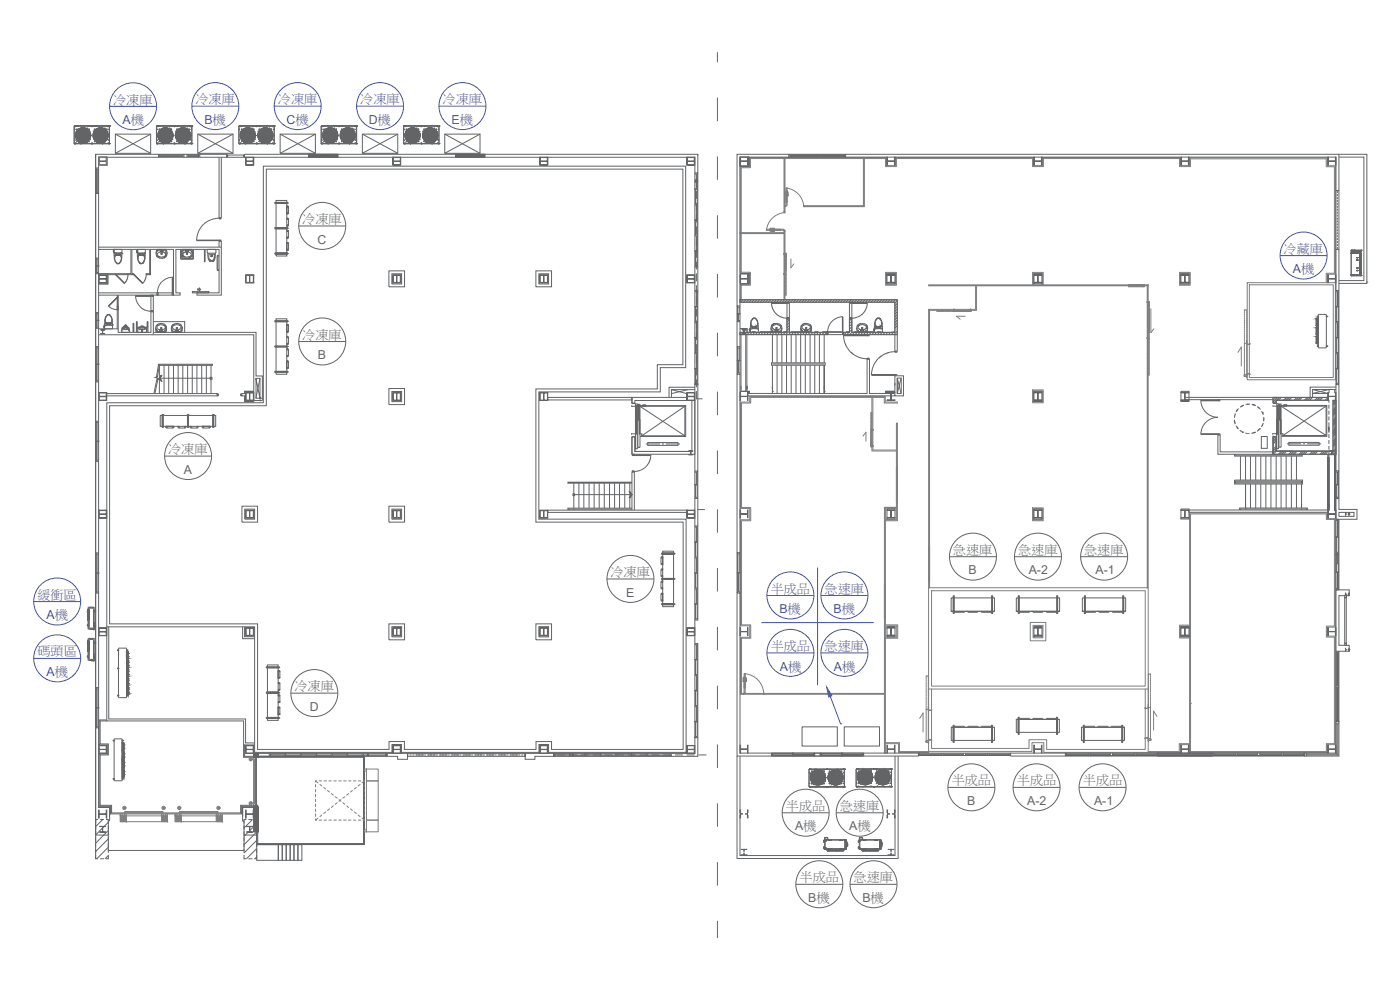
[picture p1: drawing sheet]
<svg xmlns="http://www.w3.org/2000/svg" width="420mm" height="297mm" viewBox="0 0 420 297" stroke-linecap="round" stroke-linejoin="round" font-family="sans-serif">
<defs><g id="words">
<g font-size="3.9" fill="#4554a5">
<text x="34" y="31.1">冷凍庫</text>
<text x="58.7" y="31">冷凍庫</text>
<text x="83.4" y="31">冷凍庫</text>
<text x="108.1" y="31">冷凍庫</text>
<text x="132.8" y="31">冷凍庫</text>
<text x="385.2" y="75.8">冷藏庫</text>
<text x="11.2" y="179.6">緩衝區</text>
<text x="231.3" y="177.8">半成品</text>
<text x="247.5" y="177.8">急速庫</text>
<text x="11.3" y="196.7">碼頭區</text>
<text x="231.3" y="195">半成品</text>
<text x="247.5" y="195">急速庫</text>
</g>
<g font-size="3.9" fill="#636466">
<text x="90.7" y="67">冷凍庫</text>
<text x="90.7" y="101.6">冷凍庫</text>
<text x="50.5" y="136">冷凍庫</text>
<text x="286" y="166.1">急速庫</text>
<text x="305.6" y="166.1">急速庫</text>
<text x="325.4" y="166.1">急速庫</text>
<text x="183.2" y="172.9">冷凍庫</text>
<text x="88.4" y="207.1">冷凍庫</text>
<text x="285.6" y="235.4">半成品</text>
<text x="305.2" y="235.4">半成品</text>
<text x="325" y="235.4">半成品</text>
<text x="235.9" y="243">半成品</text>
<text x="252.1" y="243">急速庫</text>
<text x="240" y="264.5">半成品</text>
<text x="256.2" y="264.5">急速庫</text>
</g>
<g font-size="3.7" fill="#4554a5">
<text x="36.7" y="37.2">A機</text>
<text x="61.3" y="37.2">B機</text>
<text x="86" y="37.2">C機</text>
<text x="110.7" y="37.2">D機</text>
<text x="135.5" y="37.2">E機</text>
<text x="388" y="82">A機</text>
<text x="14" y="185.8">A機</text>
<text x="233.9" y="184">B機</text>
<text x="250.1" y="184">B機</text>
<text x="14" y="202.8">A機</text>
<text x="234" y="201.2">A機</text>
<text x="250.3" y="201.2">A機</text>
</g>
<g font-size="3.7" fill="#636466">
<text x="95.3" y="73.1">C</text>
<text x="95.4" y="107.8">B</text>
<text x="55.2" y="142.1">A</text>
<text x="290.7" y="172.3">B</text>
<text x="308.7" y="172.3">A-2</text>
<text x="328.8" y="172.3">A-1</text>
<text x="187.9" y="179">E</text>
<text x="93" y="213.3">D</text>
<text x="290.2" y="241.5">B</text>
<text x="308.3" y="241.5">A-2</text>
<text x="328.3" y="241.5">A-1</text>
<text x="238.6" y="249.2">A機</text>
<text x="254.8" y="249.2">A機</text>
<text x="242.6" y="270.7">B機</text>
<text x="258.8" y="270.7">B機</text>
</g>
</g></defs>
<!-- layer: 0 -->
<g fill="#636466" stroke="#636466" stroke-width=".3">
<path d="M38.1 206.1h.4z"/>
<path d="M38.1 206.2h.5v2.1z"/>
<path d="M38.1 203.4l.4 .1z"/>
<path d="M38.1 203.5h.5v2.1z"/>
<path d="M38.1 200.7l.4 .1z"/>
<path d="M38.1 200.9h.5v2z"/>
<path d="M38 195.4l.5 .1z"/>
<path d="M38 195.5h.5v2.1z"/>
<path d="M38.1 198.1h.4z"/>
<path d="M38.1 198.2h.5v2.1z"/>
<path d="M36.7 230.8l.5 .1z"/>
<path d="M36.7 230.9h.6v2.1z"/>
<path d="M36.7 228.2h.5z"/>
<path d="M36.7 228.2h.6v2.2z"/>
<path d="M36.7 222.8l.5 .1z"/>
<path d="M36.7 222.9h.5v2.1z"/>
<path d="M36.7 225.5l.5 .1z"/>
<path d="M36.7 225.6h.6v2.1z"/>
<path d="M395.1 95.6l.5-.1z"/>
<path d="M395.1 97.7h.5z"/>
<path d="M395.1 98.3l.5-.1z"/>
<path d="M395.1 100.4h.5z"/>
<path d="M395.1 101l.5-.2z"/>
<path d="M395.1 103l.5 .1z"/>
<path d="M92.6 46.3l8.8 .9v-.9zM92.6 46.3l8.8 .9h-8.8z"/>
<path d="M136.7 46.3l8.8 .9v-.9zM136.7 46.3l8.8 .9h-8.8z"/>
<path d="M76.2 226l1.4 1.2v-1.2zM76.2 226l1.4 1.2h-1.4z"/>
<path d="M76.2 242.1l1.4 7.5v-7.5zM76.2 242.1l1.4 7.5h-1.4z"/>
<path d="M38.1 206.1l.5 .1zM38.1 206.1l.5 .1z"/>
<path d="M38.1 206.2v2.1h.5zM38.1 208.3h.5z"/>
<path d="M38.1 206.1l.5 .1zM38.1 206.1l.5 .1z"/>
<path d="M38.1 206.2v2.1h.5zM38.1 208.3h.5z"/>
<path d="M38.1 203.5h.5zM38.1 203.5h.5z"/>
<path d="M38.1 203.5v2.1h.5zM38.1 205.6h.5z"/>
<path d="M38.1 200.8l.5 .1zM38.1 200.8l.5 .1z"/>
<path d="M38.1 200.9v2h.5zM38.1 202.9h.5z"/>
<path d="M38 195.5h.5zM38 195.5h.5z"/>
<path d="M38 195.5v2.1h.5zM38 197.6h.5z"/>
<path d="M38.1 198.1l.5 .1zM38.1 198.1l.5 .1z"/>
<path d="M38.1 198.2v2.1h.5zM38.1 200.3h.5z"/>
<path d="M36.7 230.9h.6zM36.7 230.9h.6z"/>
<path d="M36.7 230.9v2.1h.6zM36.7 233h.6z"/>
<path d="M36.7 228.2h.6zM36.7 228.2h.6z"/>
<path d="M36.7 228.2v2.2h.6zM36.7 230.4h.6z"/>
<path d="M36.7 222.9h.5zM36.7 222.9h.5z"/>
<path d="M36.7 222.9v2.1h.5zM36.7 225h.5z"/>
<path d="M36.7 225.6h.6zM36.7 225.6h.6z"/>
<path d="M36.7 225.6v2.1h.6zM36.7 227.7h.6z"/>
<path d="M395.1 95.6l.5 2.1v-2.1zM395.1 95.6l.5 2.1h-.5z"/>
<path d="M395.1 97.7h.5zM395.1 97.7l.5 .1z"/>
<path d="M395.1 98.3l.5 2.1v-2.1zM395.1 98.3l.5 2.1h-.5z"/>
<path d="M395.1 100.4h.5zM395.1 100.4l.5 .1z"/>
<path d="M395.1 101l.5 2v-2zM395.1 101l.5 2h-.5z"/>
<path d="M395.1 103l.5 .1zM395.1 103.1l.5 .1z"/>
</g>
<g fill="none" stroke="#636466" stroke-width=".3">
<path d="M215.3 15.6v3.1M22.3 37.8h.1M22.3 37.8v5.3h8.4M22.3 37.8h10.6M22.4 38.8h.1M22.4 37.7v.1M22.4 37.7h.1M22.4 37.8h.1M22.6 38h.1M22.7 39.4l.2 .1M22.8 39.4l.2 .2M22.8 37.9h.1"/>
<path d="M22.9 37.9h.1M22.9 39.5h.1M22.9 39.5l.3 .2M23 39.6h.1M23 38.8h.1M23.1 39.6l.1 .1M23.2 39.7h.1M23.3 39.7h.1M23.3 39.7l.2 .2M23.4 39.8h.1M23.5 39.8h.1M23.5 39.9h.1"/>
<path d="M23.5 39.9h.2M23.6 39.9l.3 .2M23.7 40h.1M23.8 38.6h.1M23.8 38.7h.1M23.8 40h.1M23.8 38.8h.1M23.9 38.8l.1 .2M23.9 38.8h.1M24 39.1l.2 .2M24 39.1h.1M24.1 39.1v.1"/>
<path d="M24.1 39.2v.1M24.1 39.3l.2 .1M24.2 39.3h.1M24.2 39.4l.1 .1M24.2 39.5h.1M24.3 37.6v.2M24.3 39.5v.2v-.2M24.3 37.6h.1M24.8 38.3v.8M24.9 38.3v1.2M25.3 40h.1M25.4 39.8h.1"/>
<path d="M25.4 39.9l-.3 .4M25.4 39.8v.1M25.4 39.7h.1M25.4 39.8l-.1 .1M25.4 39.6v.1M25.5 39.5v.1M25.6 39.5h.1M25.6 39.4l-.2 .3M25.6 39.4h.1M25.6 39.3h.1M25.7 39.2v.2M25.8 39.1h.1"/>
<path d="M25.8 39.1l-.1 .1M25.8 39h.1M25.8 38.9v.1M25.9 38.8l-.3 .6M26 38.8h.1M26 38.8l-.1 .1M26 40h.1M26 38.6h.1M26 38.7h.1M26 39.9l-.1 .2M26 39.9h.1M26.1 39.9h.1"/>
<path d="M26.1 38.5l-.1 .1M26.1 38.4l.1 .1M26.2 38.4l-.1 .1M26.3 39.8l-.1 .1M26.3 39.8l-.3 .2M26.4 39.7h.1M26.5 39.7h.1M26.5 39.6l-.1 .1M26.6 37.9h.1M26.7 38.8h.1zM26.7 39.6l-.2 .1M26.7 39.5l-.1 .2"/>
<path d="M26.8 39.5l-.1 .1M26.8 39.5h.1M26.9 39.4l-.1 .1M27.5 37.7h.1M27.5 37.7v.1M27.6 37.8h.1M27.6 38h.1M27.6 37.7v.1M28 39.4l.2 .1M28.1 39.4l.2 .2M28.1 39.4h-.1M28.2 39.5h.1"/>
<path d="M28.2 39.5l.7 .4M28.3 39.6h.1M28.3 38.8h.1M28.4 39.6l.1 .1M28.5 37.9h.1M28.5 39.7h.1M28.6 39.7h.1M28.6 39.7l.5 .3M28.8 39.9h.1M28.9 39.9h.1M29 39.9h.1M29 39.9l.2 .2"/>
<path d="M29.1 38.6h.1M29.1 38.7h.1M29.1 38.8h.1M29.2 38.8h.1M29.2 38.8l.1 .2M29.3 39h.1M29.3 38.9v.1M29.3 39.1l.2 .2M29.3 39.1h.1M29.4 39.1v.2M29.5 39.3h.1M29.5 39.3v.1"/>
<path d="M29.5 39.4l.1 .1M29.5 39.5h.1M29.5 39.5l.2 .2M29.6 39.5v.1M29.6 39.6v.1M30.1 38.3l.1 1.2M30.6 40h.1M30.6 39.9h.1M30.6 39.8h.1M30.6 39.9l-.2 .4M30.6 39.8v.1M30.7 39.7h.1"/>
<path d="M30.7 37.8v-.2l.1 .2M30.8 39.6l-.1 .1M30.8 39.5v.1M30.9 39.5h.1M30.9 39.3h.1M31 39.2l-.1 .2M31.1 39.1h.1M31.1 39.1l-.1 .1M31.1 39h.1M31.2 38.8l-.6 1.1M31.2 38.8h.1M31.2 38.7h.1"/>
<path d="M31.2 38.8l-.1 .2M31.3 38.7h.1M31.3 39.9l-.1 .1M31.3 38.6h.1M31.3 39.9h.1M31.4 39.9h.1M31.4 38.4l-.1 .2M31.7 39.7h.1M31.7 39.7l-.2 .2M31.8 39.7h.1M31.8 39.7l-.5 .3M31.8 39.6v.1"/>
<path d="M32 38.8h.1zM32 39.6l-.2 .1M32 39.5l-.1 .2M32 39.5v.1M32.1 39.5h.1M32.1 39.5h-.1M32.2 39.4l-.1 .1M32.3 37.9h.1M32.5 38h.1M32.6 38.8h.1M32.6 37.8h.1M32.6 37.7v.1"/>
<path d="M32.7 37.8h.1M32.7 37.7h.1M32.7 37.7v.1M32.8 37.8h.1M32.9 37.8h.1M32.9 37.8v5.3h-2.1M47 37.8h.1M47.1 38.8h.1M47.1 37.8h.1M47.2 37.8h.1M47.2 37.7l-.1 .1M47.2 37.7v.1"/>
<path d="M47.2 37.8h-.1M47.3 38h.1M47.5 39.4l.1 .1M47.5 39.4l.4 .3M47.5 37.9h.1M47.6 37.9h.1M47.6 39.5h.1M47.7 39.5h.1M47.7 39.6h.1M47.8 38.8h.1M47.8 39.6h.1M47.8 39.7h.1"/>
<path d="M47.9 39.7h.1M48 39.7l.5 .3M48 39.7l.1 .1M48 39.7v.1M48.1 39.8h.1M48.2 39.8h.1M48.3 39.9h.1M48.5 38.6h.1M48.5 39.9v.1M48.5 38.7h.1M48.6 38.8h.1M48.6 38.8l.2 .3"/>
<path d="M48.6 38.8v.1M48.7 39h.1M48.8 39.1h.1M48.8 39.1l.1 .2M48.8 39.1l.2 .3M48.9 39.3h.1M48.9 39.4l.1 .1M49 37.8v-.2l.1 .2M49 39.4v.2M49 39.5l.1 .2M49.1 39.6v.1M49.6 38.3v1.2"/>
<path d="M49.6 39.4h.1M50 40h.1M50 39.9h.1M50.1 39.8h.1M50.1 39.7h.1M50.2 39.5h.1M50.3 39.3h.1M50.3 39.4l-.1 .3M50.3 39.4h.1M50.4 39.2v.1M50.4 39.2h.1M50.5 39.1h.1"/>
<path d="M50.5 39.1l-.9 1.5M50.5 39.1v.1M50.5 39h.1M50.6 38.9l-.1 .1M50.6 38.8v.1M50.7 38.8h.1M50.7 38.7h.1M50.7 38.8l-.2 .1M50.7 40h.1M50.7 38.6h.1M50.8 38.6h.1M50.8 38.5v.1"/>
<path d="M50.8 38.4l.1 .1M50.9 39.9l-.3 .1M50.9 39.8l-.1 .2M51 39.8v.1M51.1 39.8l-.2 .1M51.1 39.7v.1M51.1 39.7h.1M51.2 39.7h.1M51.3 39.6h.1M51.3 37.9h.1M51.4 38.8h.1zM51.4 39.6l-.4 .2"/>
<path d="M51.5 39.5l-.1 .1M51.6 39.4l-.3 .3M52.2 37.8h.1M52.3 37.8h.1M52.3 38h.1M52.3 37.7l-.1 .1M52.3 37.7v.1M52.7 39.4l.2 .1M52.7 39.4h.1M52.8 39.4l.2 .1M52.9 39.5h.1M53 39.5l.1 .1"/>
<path d="M53 39.6h.1M53 39.5l.3 .2M53 38.8h.1M53.1 39.6h.1M53.1 39.7h.1M53.2 37.9h.1M53.3 39.7h.1M53.3 39.7l.1 .1M53.3 39.7l.2 .2M53.4 39.8h.1M53.5 39.8h.1M53.6 39.9h.1"/>
<path d="M53.6 39.9l.2 .1M53.8 39.9l.2 .3M53.8 38.6h.1M53.8 38.7h.1M53.8 40h.1M53.8 38.8h.1M53.9 38.8l.1 .2M53.9 38.8h.1M54 39.1h.1M54.1 39.1h.1M54.1 39.1v.1M54.1 39.1l.2 .3"/>
<path d="M54.1 39.2v.1M54.2 39.3h.1M54.2 39.5h.1M54.2 39.4l.1 .1M54.3 39.5l.1 .1M54.3 39.5l.1 .2M54.3 39.6l.1 .1M54.9 38.3v.9M54.9 38.3v1.2M55.3 40h.1M55.4 39.8h.1M55.4 39.9l-.3 .4"/>
<path d="M55.4 39.8v.1M55.4 39.7h.1M55.4 39.8l-.1 .1M55.5 37.8v-.2v.2M55.5 39.6l-.1 .1M55.5 39.4v.2M55.6 39.5h.1M55.6 39.3h.1M55.6 39.4l-.2 .3M55.6 39.4h.1M55.8 39.1l-.2 .3M55.8 39.1h.1"/>
<path d="M55.8 39h.1M55.8 38.9v.1M55.9 38.8l-.2 .6M56 38.8h.1M56 38.8l-.2 .1M56 40h.1M56 38.7h.1M56 38.6h.1M56 39.9l-.1 .2M56 39.9h.1M56.1 39.9h.1M56.1 38.4l.1 .1"/>
<path d="M56.2 38.4l-.2 .2M56.3 39.8v.1M56.3 39.8l-.3 .2M56.4 39.7h.1M56.5 39.7h.1M56.6 39.6l-.2 .1M56.7 38.8h.1zM56.7 39.6l-.1 .1M56.8 39.5v.1M56.8 39.5l-.2 .2M56.9 39.4l-.1 .1M57 37.9h.1"/>
<path d="M57.2 38h.1M57.4 38.8h.1M57.4 37.8h.1M57.4 37.7h.1M57.4 37.7v.1M57.5 37.8h.1M57.6 37.8h.1M57.6 37.8h-10.6v5.3h2M57.6 37.8v5.3h-2.1M71.7 37.8v5.3h2M71.8 37.8h.1M71.8 38.8h.1"/>
<path d="M71.8 37.7h.1M71.8 37.7v.1M72.1 38h.1M72.2 39.4l.1 .1M72.3 37.9h.1M72.3 39.5h.1M72.5 38.8h.1M72.4 39.6h.1M72.5 39.6h.1M72.5 39.6l.1 .1M72.5 39.6l.4 .2M72.8 39.7v.1"/>
<path d="M72.8 39.8l.2 .1M72.9 39.8l.3 .2M73 39.9h.1M73.1 39.9h.1M73.2 40h.1M73.2 39.9v.1M73.2 38.7h.1M73.2 38.6h.1M73.3 38.8h.1M73.3 38.7h.1M73.4 39h.1M73.4 39l.1 .1"/>
<path d="M73.5 39.1v.1M73.5 39.1l.1 .3M73.6 39.3l.2 .3M73.6 39.3h.1M73.7 39.5h.1M73.7 39.4v.2M73.7 37.8v-.2l.1 .2M73.7 39.6l.1 .1M74.3 38.3v1.2M74.7 40h.1M74.8 39.9h-.1M74.8 39.9l-.1 .1"/>
<path d="M74.8 39.8h.1M74.8 39.8v.1M74.8 39.7h.1M74.9 39.6v.1M75.1 39.3h.1M75.1 39.4l-.4 .5M75.1 39.4l-.2 .1M75.1 39.2v.1M75.2 39h.1M75.2 39.1l-.1 .1M75.2 39.1l-.2 .3M75.3 38.9l-.1 .2"/>
<path d="M75.4 38.8h.1M75.4 40h.1M75.4 38.8l-.1 .2M75.4 38.8l-.1 .1M75.4 38.6h.1M75.4 38.7h.1M75.4 39.9h.1M75.5 38.6h.1M75.5 39.9h.1M75.5 38.5v.1M75.6 39.9h.1M75.6 38.5l-.1 .1"/>
<path d="M75.6 38.4v.1M75.6 39.8l-.3 .3M75.7 39.8l-.1 .1M75.7 39.8h.1M75.8 39.7v.1M75.9 39.7h.1M76 39.7h.1M76 37.9h.1M76.1 39.6h.1M76.2 38.8h.1M76.2 39.5l-.1 .1M76.3 39.4h.1"/>
<path d="M76.3 39.5l-.5 .3M76.9 37.8h.1M77 37.7h.1M77 37.7v.1M77 37.8h.1M77 38h.1M77.5 39.4l.1 .1M77.5 39.4h.1M77.5 39.4l.2 .1M77.6 39.5h.1M77.7 39.5h.1M77.7 39.6h.1"/>
<path d="M77.7 39.5l.1 .1M77.8 38.8h.1M77.8 39.6h.1M77.8 39.6l.1 .1M77.9 39.7h.1M77.9 37.9h.1M78 39.7l.1 .1M78 39.7l.3 .2M78.1 39.7v.1M78.1 39.8h.1M78.2 39.8h.1M78.3 39.9l.1 .1"/>
<path d="M78.3 39.9l.2 .1M78.4 40h.1M78.5 38.6h.1M78.6 38.8h.1M78.6 38.7h.1M78.6 38.8l.2 .3M78.6 38.8l.1 .1M78.7 39h.1M78.8 39.1h.1M78.8 39.1l.1 .2M78.8 39.1l.2 .3M78.9 39.3h.1"/>
<path d="M79 39.4v.1M79 39.4v.2M79 39.5l.1 .2M79.1 39.6v.1M79.6 38.3v1.1M80 40h.1M80 39.9h.1M80.1 39.8h.1M80.1 39.8v.1M80.1 39.7h.1M80.1 39.8l-.5 .8M80.2 37.8v-.2l.1 .2"/>
<path d="M80.2 39.6v.1M80.3 39.5h.1M80.3 39.3h.1M80.3 39.4l-.2 .3M80.3 39.4h.1M80.4 39.2v.1M80.4 39.1l-.1 .5M80.5 39.1h.1M80.5 39.1v.1M80.6 39h.1M80.6 38.9l-.2 .3M80.6 38.9v.1"/>
<path d="M80.6 38.8v.1M80.7 38.8h.1M80.7 38.7h.1M80.7 38.8l-.1 .1M80.7 40h.1M80.7 38.6h.1M80.8 38.6h.1M80.8 39.9l-.2 .1M80.8 39.9h.1M80.9 39.9h.1M80.9 38.4l-.1 .2M80.9 39.8l-.1 .2"/>
<path d="M81 39.8v.1M81.1 39.8l-.2 .1M81.1 39.7v.1M81.2 39.7h.1M81.2 39.7l-.1 .1M81.3 39.6h.1M81.4 38.8h.1zM81.4 39.6l-.4 .2M81.5 39.5l-.1 .1M81.6 39.4l-.3 .3M81.7 37.9h.1M81.9 38h.1"/>
<path d="M82.1 38.8h.1M82.1 37.8h.1M82.1 37.7v.1M82.2 37.8h.1M82.2 37.7l-.1 .1M82.3 37.8h.1M82.3 37.8v5.3h-2M82.3 37.8h-10.6v5.3h10.6M96.4 37.8h.1M96.4 37.8v5.3h2M96.4 37.8h10.6M96.5 37.8h.1"/>
<path d="M96.5 38.8h.1M96.6 37.8h.1M96.6 37.7l-.1 .1M96.6 37.7v.1M96.8 38h.1M96.9 39.4l.1 .1M96.9 39.4l.2 .2M97 37.9h.1M97.1 39.5h.1M97.1 39.6h.1M97.2 38.8h.1M97.2 39.6h.1"/>
<path d="M97.2 39.6l.2 .1M97.3 39.7h.1M97.4 39.7h.1M97.4 39.7l.2 .1M97.5 39.7v.1M97.5 39.7h.1M97.5 39.8l.2 .1M97.6 39.8h.1M97.7 39.9h.1M97.7 39.9l.3 .1M97.8 39.9h.1M97.9 40h.1"/>
<path d="M97.9 38.6h.1M98 38.7h.1M98 38.6h.1M98 38.8h.1M98 38.8l.1 .1M98 38.8l.2 .3M98.1 39h.1M98.2 39.1h.1M98.2 39.1l.1 .1M98.3 39.1l.2 .6M98.3 39.3h.1M98.3 39.4l.2 .2"/>
<path d="M98.4 37.8v-.2l.1 .2M98.5 39.6v.1M99 38.3v1.2M99.4 40h.1M99.4 39.9v.2M99.5 39.9h-.1M99.5 39.8v.1M99.6 39.7h.1M99.7 39.6l-.1 .1M99.7 39.5h.1M99.7 39.5l-.3 .4M99.7 39.4v.2"/>
<path d="M99.8 39.3h.1M99.8 39.2v.2M99.9 39.1v.1M99.9 39.1h.1M99.9 39h.1M99.9 39.1l-.2 .3M99.9 39v.1M100 38.8v.2M100 38.9v.1M100.1 38.8h.1M100.1 38.7h.1M100.1 40h.1"/>
<path d="M100.1 38.8l-.1 .1M100.2 38.6h.1M100.2 38.7h.1M100.2 39.9h.1M100.2 39.9v.1M100.2 38.5v.1M100.3 39.9h.1M100.3 38.4l-.1 .2M100.4 39.8l-.3 .2M100.4 39.8l-.1 .1M100.5 39.8h.1M100.6 39.7h.1"/>
<path d="M100.6 39.7l-.2 .2M100.7 39.7h.1M100.7 39.6h.1M100.8 37.9h.1M100.8 39.6h.1M100.9 38.8h.1M101 39.5l-.2 .1M101 39.5h.1M101 39.5l-.5 .3M101 39.4h.1M101.6 37.8h.1M101.7 37.8h.1"/>
<path d="M101.7 38h.1M101.7 37.7l-.1 .1M101.7 37.7v.1M102.2 39.4l.1 .1M102.2 39.4h.1M102.2 39.4l.2 .1M102.4 39.5h.1M102.5 38.8h.1M102.4 39.6h.1M102.5 39.6h.1M102.5 39.6l.2 .1M102.5 39.6l.4 .2"/>
<path d="M102.6 37.9h.1M102.7 37.9h.1M102.8 39.7v.1M102.8 39.8l.5 .3M102.9 39.8l.1 .1M103 39.9h.1M103.1 39.9h.1M103.2 40h.1M103.2 39.9v.1M103.3 38.6h.1M103.3 38.7h.1M103.3 38.8h.1"/>
<path d="M103.4 39h.1M103.5 39v.1M103.5 39.1l.1 .3M103.5 39.1v.1M103.6 39.3l.1 .1M103.6 39.3h.1M103.7 39.5h.1M103.7 39.4v.2M103.7 39.5l.1 .1M104.3 38.3v1.2M104.4 38.3v1.2M104.7 40h.1"/>
<path d="M104.8 39.9h-.1M104.8 39.9l-.2 .3M104.8 39.8h.1M104.8 39.8v.1M104.9 39.7h.1M104.9 39.8l-.2 .1M104.9 37.8v-.2l.1 .2M104.9 39.6v.1M105.1 39.3h.1M105.1 39.4l-.2 .2M105.1 39.4l-.3 .3M105.1 39.2v.1"/>
<path d="M105.2 39h.1M105.2 39.1l-.2 .3M105.2 39.1l-.1 .1M105.3 38.9l-.1 .2M105.4 38.8h.1M105.4 38.7h.1M105.4 38.8l-.1 .2M105.4 38.8l-.1 .1M105.5 38.7h.1M105.5 38.6h.1M105.5 39.9h.1M105.5 39.9l-.2 .2"/>
<path d="M105.5 39.9l-.1 .1M105.5 38.5v.1M105.6 39.9h.1M105.6 38.4v.1M105.6 38.5l-.1 .1M105.7 39.8l-.2 .1M105.7 39.8l-.1 .1M105.7 39.8h.1M105.8 39.7v.1M105.9 39.7h.1M105.9 39.7l-.1 .1M106 39.6l-.3 .3"/>
<path d="M106 39.6h.1M106.1 39.6h.1M106.2 38.8h.1M106.2 39.5l-.2 .2M106.3 39.5l-.2 .1M106.3 39.4h.1M106.3 39.5l-.1 .1M106.4 37.9h.1M106.6 38h.1M106.8 38.8h.1M106.8 37.8h.1M106.8 37.7h.1"/>
<path d="M106.8 37.7v.1M106.9 37.7v.1M106.9 37.8h.1M107 37.8h.1M107 37.8v5.3h-2M121.1 37.8h.1M121.1 37.8v5.3h2M121.1 37.8h10.6M121.2 37.8h.1M121.2 38.8h.1M121.3 37.8h.1M121.3 37.7v.1"/>
<path d="M121.3 37.7l-.1 .1M121.5 38h.1M121.6 39.4l.2 .1M121.7 37.9h.1M121.8 39.5h.1M121.8 39.5v.1M121.9 38.8h.1M121.9 39.6l.3 .2M121.9 39.6h.1M122 39.6h.1M122 39.7h.1M122.1 39.7l.2 .1"/>
<path d="M122.3 39.8h.1M122.3 39.8l.3 .2M122.4 39.9h.1M122.4 39.9l.3 .1M122.7 40h.1M122.7 38.7h.1M122.7 38.6h.1M122.7 38.8h.1M122.7 38.8l.2 .1M122.8 38.8v.1M122.8 38.8l.1 .2M122.8 38.9l.1 .1"/>
<path d="M122.9 39h.1M122.9 39.1l.2 .5M122.9 39v.1M122.9 39.1l.1 .1M123 39.2v.1M123.1 39.3h.1M123.1 39.4l.1 .2M123.1 39.4h.1M123.1 39.5h.1M123.1 37.8v-.2l.1 .2M123.7 38.3v1.2M123.8 38.3v1.2"/>
<path d="M124.1 40h.1M124.1 39.9v.2M124.2 39.8v.1M124.2 39.9h.1M124.2 39.8h.1M124.3 39.7h.1M124.4 39.5l-.1 .2M124.4 39.4l-.2 .5M124.5 39.3h.1M124.5 39.4l-.1 .1M124.6 39.1l-.2 .3M124.6 39.1v.1"/>
<path d="M124.7 39h.1M124.8 38.8h.1M124.8 40h.1M124.8 38.8l-.2 .3M124.8 38.8v.1M124.9 38.6h.1M124.9 38.7h.1M124.9 39.9v.1M125 39.9h.1M125 38.4l.1 .1M125.1 39.9h-.2M125.1 38.4l-.2 .2"/>
<path d="M125.1 39.8l-.3 .3M125.2 39.8l-.1 .1M125.3 39.7h.1M125.3 39.8l-.2 .1M125.4 39.6l-.1 .2M125.5 37.9h.1M125.5 39.6v.1M125.5 39.6h.1M125.6 38.8h.1M125.6 39.6l-.2 .1M125.6 39.5v.1M125.7 39.5h.1"/>
<path d="M125.7 39.5l-.1 .1M125.7 39.4h.1M126.4 37.8h.1M126.4 37.7v.1M126.4 38h.1M126.4 37.7h.1M126.5 37.8h.1M126.5 37.7v.1M126.9 39.4l.2 .1M126.9 39.4l.1 .1M127.1 39.5h.1M127.1 39.5l.1 .1"/>
<path d="M127.1 39.6h.1M127.2 38.8h.1M127.2 39.5v.1M127.2 39.6h.1M127.3 39.6l.1 .1M127.3 39.7h.1M127.3 37.9h.1M127.4 37.9h.1M127.4 39.7h.1M127.4 39.7l.2 .1M127.5 39.7l.2 .2M127.6 39.8h.1"/>
<path d="M127.7 39.9h.1M127.8 39.9h.1M127.8 39.9l.1 .1M127.8 39.9l.4 .3M127.9 40h.1M127.9 38.6h.1M128 40h.1M128 38.6h.1M128 38.8h.1M128 38.7h.1M128 38.8l.1 .2M128 38.8l.1 .1"/>
<path d="M128.1 39h.1M128.1 38.9l.1 .2M128.2 39.1h.1M128.2 39.1l.2 .3M128.3 39.1v.2M128.4 39.3h.1M128.4 39.4v.1M128.4 39.4l.1 .3M128.4 39.5l.1 .1M128.5 39.6v.1M129 38.3v1.2M129.4 40h.1"/>
<path d="M129.5 39.9l-.1 .2M129.5 39.9h.1M129.5 39.8v.1M129.6 39.7h.1M129.6 37.8v-.2l.1 .2M129.7 39.6l-.1 .1M129.7 39.5h.1M129.7 39.5l-.2 .4M129.8 39.4l-.1 .2M129.8 39.3h.1M129.8 39.2v.2M129.9 39.1v.1"/>
<path d="M129.9 39.1h.1M130 39h.1M130 39.1l-.3 .3M130 39l-.1 .1M130 38.9v.1M130 38.8v.2M130.1 38.8h.1M130.1 38.7h.1M130.1 40h.1M130.1 38.8l-.1 .1M130.2 38.7h.1M130.2 38.6h.1"/>
<path d="M130.2 39.9v.1M130.3 38.5l-.1 .1M130.3 38.4l-.1 .2M130.3 39.9h-.1M130.4 39.8l-.3 .2M130.4 39.8l-.1 .1M130.5 39.8h.1M130.6 39.7h.1M130.7 39.7h.1M130.7 39.6h.2M130.7 39.6l-.3 .3M130.9 38.8h.1"/>
<path d="M131 39.5l-.1 .1M131 39.5h.1M131 39.5l-.2 .1M131 39.4h.1M131.1 37.9h.1M131.4 38h.1M131.5 38.8h.1M131.5 37.8h.1M131.6 37.8h.1M131.6 37.7v.1M131.6 37.7l-.1 .1M131.7 37.8h.1"/>
<path d="M131.7 37.8v5.3h-2M215.3 29.3v7.1M22.3 43.1h.1M22.3 43.1h10.6M22.4 42h.1M22.4 43.1v.1M22.4 43.1h.1M22.6 43h.1M22.6 40.6h1.2M22.8 43h.1M22.9 43h.1M23 41.8h.1"/>
<path d="M23 42.5h.1M23.1 41.7h.1M23.1 41.7h-.1M23.2 41.7h-.2M23.2 41.6h.1M23.3 41.6h-.1M23.4 41.6h.1M23.5 41.5h.1M23.5 41.5l-.4 .2M23.6 40.6h.1M23.6 42.8h.1M23.6 41.4l-.1 .1"/>
<path d="M23.6 41.4h.1M23.7 41.3h.1M23.8 42.6h.1M23.8 42.7l-.1 .1M23.8 41.3h-.2M23.8 41.3h.1M23.8 42.5h.1M23.8 40l.1 .1M23.9 42.5l-.1 .1M23.9 40l1 .6M23.9 42.4h.1M23.9 41.2h.1"/>
<path d="M23.9 41.2l-.2 .2M23.9 40.1l.2 .1M24 40.1h.1M24.1 42.1l-.2 .3M24.1 42.1h.1M24.1 40.2h.1M24.1 42h.1M24.2 41.9l-.1 .2M24.2 40.2h.1M24.3 40.3h.1M24.3 41.8l-.4 .7M24.3 41.8h-.1"/>
<path d="M24.3 41.8l-.1 .1M24.3 43.3h.1M24.3 43.1v.2M24.3 41.7h.1M24.3 40.3l.2 .1M24.4 41.5v.1M24.5 41.4h.1M24.5 41.3l-.1 .2M24.5 40.4h.1M24.5 41.3h.1M24.6 41.2l-.3 .6M24.6 40.5h.1"/>
<path d="M24.6 41v.2M24.6 40.5h.2M24.7 41h.1M24.7 40.5h.1M24.8 40.8l-.2 .5M24.8 40.8v.1M24.8 40.8h.1M24.9 40.6h.1M24.9 42.4h.1M24.9 40.6l-.1 .1M24.9 41.8v1M24.9 40.6l.2 .2"/>
<path d="M24.9 42.7h.1M24.9 42.9h.1M24.9 40.6l.4 .2M25 40.5l-.1 .1M25 40.5h.1M25.1 40.4l-.2 .2M25.1 40.3h.1M25.1 40.3v.1M25.1 40.2l-.1 .2M25.2 40.1v.1M25.2 40.8h.1M25.2 40h.1"/>
<path d="M25.3 40.8l.5 .3M25.3 40.8l.1 .2M25.4 41.6l.1 .1M25.5 41h.1M25.5 41.7l.1 .1M25.5 41.7h.1M25.5 41h.2M25.6 41.9l.2 .4M25.7 41h.1M25.7 41.9v.2M25.7 42h.1M25.7 41.1h.1"/>
<path d="M25.7 42.1h.1M25.7 42.2l.3 .2M25.8 41.1l.1 .1M25.8 41.2h.1M25.9 40h.1M25.9 42.4h.1M25.9 41.2h.1M26 42.5h.1M26 41.2h.1M26 42.5v.1M26 42.6h.1M26 41.3h.1"/>
<path d="M26 41.2l.3 .2M26 40.6h.7M26 40.7h.7M26.1 41.3h.1M26.2 41.3v.1M26.2 41.4h.1M26.3 41.4l.2 .1M26.4 41.4h.1M26.5 41.5l.2 .1M26.6 43h.1M26.6 41.6h.1M26.8 42.5h.1"/>
<path d="M26.8 40.7h.1M26.8 40.6h.1M26.8 40.6h.3M26.8 40.7h.3M26.8 41.7h.1M26.9 41.7l-.2-.1 .4 .3M26.9 41.7v.1M27.1 40.7h.1M27.1 40.6h.1M27.1 41.9h.1M27.5 43.1v.1M27.6 43.1h.1"/>
<path d="M27.6 43h.1M27.6 43.1v.1M27.9 40.6h1.2M28.2 41.8h.1M28.3 41.8h.1M28.3 42.5h.1M28.4 41.7h.1M28.5 43h.1M28.4 41.6v.1M28.5 41.6h.1M28.6 41.6h-.1M28.7 41.6h.1"/>
<path d="M28.7 41.5l-.2 .1M28.7 41.5h.1M28.8 41.5h-.1M28.9 41.4l-.2 .1M28.9 41.4h-.1M28.9 42.8h.1M28.9 41.4h.1M29 42.8h-.1M29 42.7v.1M29.1 42.6h.1M29.1 41.3h-.2M29.1 41.3h.1"/>
<path d="M29.1 42.7l-.1 .1M29.1 42.5h.1M29.1 40l.1 .1M29.1 42.5v.1M29.2 42.4h.1M29.2 41.3h.1M29.2 42.5h.1M29.2 40v.1M29.2 40.1l.2 .1M29.3 40.1h.1M29.3 41.2l-.3 .2M29.3 40.1v.1"/>
<path d="M29.3 42.2v.2M29.3 42.3l-.1 .2M29.3 40.1l.2 .1M29.4 42.1l-.1 .2M29.4 40.2h.1M29.4 42h.1M29.4 42v.1M29.5 40.2h.1M29.5 41.8v.2M29.5 40.3h.1M29.5 40.2l.3 .2M29.6 47.2h2.4v2.4h-2.4z"/>
<path d="M29.6 40.3l.3 .2M29.6 41.6l-.3 .6M29.6 41.7h-.1M29.8 41.4h.1M29.8 40.4l.1 .1M29.8 41.3v.1M30 41h.1M30 40.5h.1M30 41l-.2 .3M30 40.5l.3 .2M30.1 40.5h.1M30.1 40.8h.1"/>
<path d="M30.1 40.8l-.5 .8 .1-.2M30.1 40.8v.1M30.2 40.6h.1M30.2 40.6l.7 .4M30.2 40.6l-.1 .1M30.2 41.8v.4M30.2 42.7h.1M30.2 42.9h.1M30.2 41.8v1M30.2 40.5v.1M30.3 40.5l-.1 .2M30.3 40.5h.1"/>
<path d="M30.3 40.7l.5 .2M30.3 40.4h.1M30.4 40.3h.1M30.4 40.2l-.1 .3M30.5 40.1l-.1 .1M30.5 40h.1M30.5 40.8h.1M30.7 40.9h.1M30.7 43.1v.2l.1-.2M30.8 41.7h.1M30.8 41.7l.2 .4M30.8 41.6v.1"/>
<path d="M30.8 41h.1M30.9 41.8l.2 .3M30.9 41h.1M31 41.1h.1M31 41l.1 .1M31 42.1h.1M31 42.1l.2 .3M31.1 41.1l.5 .3M31.1 41.2h.1M31.1 42.2l.1 .2M31.2 41.2h.1M31.2 42.4v.2"/>
<path d="M31.2 42.5h.1M31.3 42.5h.1M31.3 41.3h.1M31.3 42.6h.1M31.3 40.6h1M31.3 40.7h1M31.5 41.3l.1 .1M31.6 41.4l.3 .2M31.7 41.4h.1M31.7 41.5h.1M31.8 41.6h.2M31.9 41.6h.1"/>
<path d="M32 41.6h.1M32 41.6l.2 .1M32.2 41.7l.2 .2M32.3 43h.1M32.2 41.7l.2 .1M32.3 40.7h.1M32.3 40.6h.1M32.4 40.6h.1M32.4 40.7h.1M32.5 40.6h.1M32.5 40.7h.1M32.5 43h.1"/>
<path d="M32.6 42h.1M32.6 43.1v.1M32.7 43.1h.1M32.8 43.1h.1M32.9 43.1h.1M34.6 40.2h10.6v5.8h-10.6zM34.6 40.2l10.6 5.8M45.2 40.2l-10.6 5.8M46.9 43.1h10.7M47.1 43.1h.1M47.1 42h.1M47.1 43.1v.1"/>
<path d="M47.2 43.1h.1M47.2 43.1v.1M47.3 43h.1M47.3 40.6h1.2M47.5 43h.1M47.6 43h.1M47.7 41.8h.1M47.7 40.6h.1M47.8 41.8h.1M47.8 42.5h.1M47.8 41.7h.1M47.9 41.6l-.1 .1"/>
<path d="M47.9 41.6h.1M48.1 41.6h-.2M48.1 41.5h.1M48.2 41.5h.1M48.3 41.4l-.3 .2M48.3 41.4h.1M48.3 42.8h.1M48.4 42.8h-.1M48.4 41.3v.1M48.5 42.6h.1M48.5 42.7l-.1 .1M48.5 41.3h-.2"/>
<path d="M48.5 41.3h.1M48.6 42.5h.1M48.6 40l.1 .1M48.6 42.6h-.1M48.6 40l.3 .2M48.6 42.4h.1M48.6 41.2h.1M48.6 40.1h.2M48.6 42.3v.1M48.6 41.2l-.1 .1M48.7 42.1v.2M48.8 40.2h.1"/>
<path d="M48.8 42.1h.1M48.8 42.2l-.2 .3M48.8 42v.1M48.9 42h.1M48.9 40.3l.6 .3M48.9 40.2h.1M49 43.1v.2l.1-.2M49 40.2l.1 .2M49 41.8l-.2 .3M49 41.8l-.1 .2M49.1 43.1h6.4M49.1 41.7h-.1"/>
<path d="M49.1 41.6h.1M49.1 41.5v.1M49.2 41.4h.1M49.2 40.4h.1M49.2 41.4l-.2 .4M49.3 40.5h.1M49.4 41l-.2 .3M49.4 41h.1M49.4 40.5h.1M49.4 40.9h.1M49.5 40.8h.1M49.5 40.8v.1"/>
<path d="M49.5 40.6l.2 .1M49.5 40.6h.1M49.5 40.8l-.2 .5M49.6 40.6h.1M49.6 40.6l-.1 .2M49.6 41.8v.8M49.6 40.6l.3 .2M49.7 42.7h.1M49.7 42.9h.1M49.7 40.6v.1M49.7 41.8v1M49.7 40.5h.1"/>
<path d="M49.7 40.5l-.1 .2M49.7 40.7h.1M49.8 40.7l.1 .1M49.8 40.3h.1M49.9 40.8l.4 .2M49.9 40.8l.2 .1M50 40l-.3 .4M50 40v.1M50.2 40.9h.1M50.2 41.6v.1M50.2 41.7h.1M50.2 41h.1"/>
<path d="M50.2 41.7l.2 .4M50.2 41h.2M50.2 41.8l.3 .3M50.3 41l.3 .2M50.4 41.1h.1M50.5 42.1h.1M50.5 42.2l.1 .2M50.5 41.1h.1M50.5 42.1v.1M50.5 41.2l.4 .2M50.6 42.4v.1M50.6 41.2h.1"/>
<path d="M50.7 42.5h.1M50.7 42.6h.1M50.7 41.3h.1M50.8 42.6h.1M50.8 40.6h.3M50.8 40.7h1M50.9 41.3h.1M51 41.4h.1M51 41.4l.1 .1M51.2 41.5h.1M51.2 40.6h.1M51.2 41.5l.3 .2"/>
<path d="M51.2 40.6h.6M51.3 41.6h.1M51.3 43h.1M51.5 42.5h.1M51.4 41.6h.1M51.4 41.6v.1M51.5 41.7h.1M51.6 41.7h.1M51.6 41.7v.1M51.6 41.7l.2 .2M51.9 40.7h.1M51.9 40.6h.1"/>
<path d="M52.2 43.1v.1M52.2 43.1h.1M52.3 43.1h.1M52.3 43h.1M52.3 43.1v.1M52.6 40.6h1.2M53 41.8h.1M53 42.5h.1M53.1 41.7h.1M53.1 41.7h-.1M53.2 43h.1M53.2 41.7h-.2"/>
<path d="M53.2 41.6h.1M53.3 40.6h.1M53.3 41.6h.1M53.4 41.6h.1M53.5 41.5h.1M53.6 41.5l-.5 .2M53.6 41.4l-.1 .1M53.6 41.4h.1M53.6 42.8h.1M53.7 41.3h.1M53.8 42.7l-.1 .1M53.8 42.6h.1"/>
<path d="M53.8 41.3h-.2M53.8 41.3h.1M53.8 42.5h.1M53.8 40l.1 .1M53.9 42.4h.1M53.9 42.5l-.1 .1M53.9 41.2h.1M53.9 40.1l.3 .1M53.9 41.2l-.3 .2M54 40.1h.1M54 42.3l-.1 .2M54 42.2v.1"/>
<path d="M54.1 42.1h.1M54.1 42.1l-.2 .3M54.1 40.2h.1M54.1 42h.1M54.2 41.9l-.1 .2M54.2 40.2h.1M54.3 40.3h.1M54.3 41.8l-.2 .4M54.3 41.8l-.1 .1M54.3 41.8h-.1M54.3 40.2l.2 .2M54.4 41.7h-.1"/>
<path d="M54.4 40.3v.1M54.4 41.6l-.1 .2M54.4 41.5v.1M54.5 41.4h.1M54.5 40.4h.1M54.5 41.3l-.1 .2M54.5 41.3h.1M54.5 40.4l.3 .1M54.6 40.5h.1M54.6 41.2l-.3 .4M54.7 41l-.1 .2M54.7 41h.1"/>
<path d="M54.7 40.5h.1M54.8 40.5v.1M54.8 40.8h.1M54.8 40.8l-.2 .5M54.8 40.6h.1M54.8 40.8l-.1 .1M54.9 40.8h-.1M54.9 40.6h.1M54.9 40.6v.1M54.9 41.8v1M54.9 40.7h.1M54.9 42.7h.1"/>
<path d="M54.9 42.9h.1M54.9 40.6l.6 .4M55 40.5l-.1 .2M55 40.5h.1M55 40.7l.2 .1M55.1 40.3h.1M55.1 40.4l-.2 .2M55.1 40.3l-.1 .1M55.2 40.2l-.2 .2M55.2 40.1v.1M55.2 40.8h.1M55.2 40h.1"/>
<path d="M55.3 40.9l.3 .1M55.5 43.1v.2v-.2M55.5 41.6l.1 .3M55.5 41.7h.1M55.5 41h.1M55.5 41h.2M55.5 41.8h.1M55.6 41.9l.1 .1M55.6 41.8v.1M55.7 42l.1 .1M55.7 41.1h.1M55.7 42l.3 .4"/>
<path d="M55.7 41h.1M55.7 41.9v.1M55.7 41l.2 .2M55.8 42.1h.1M55.8 42.1l.1 .3M55.8 41.2h.1M55.9 40h.1M55.9 42.4h.1M55.9 41.2h.1M56 41.2h.1M56 42.5h.1M56 42.5v.1"/>
<path d="M56 42.6h.1M56 41.2l.3 .1M56 41.3h.1M56 40.6h.7M56 40.7h1.1M56.2 41.3v.1M56.4 41.4l.2 .1M56.5 41.5h.1M56.5 41.5l.2 .1M56.6 41.6h.1M56.7 41.6h.1M56.7 41.6l.1 .1"/>
<path d="M56.8 40.6h.1M56.8 41.7l.3 .2M56.8 40.6h.3M56.8 41.7h.1M56.9 41.7h.1M56.9 41.7v.1M57 43h.1M57.1 41.9h.1M57.1 40.6h.1M57.1 40.7h.1M57.2 43h.1M57.4 43.1h.1"/>
<path d="M57.4 42h.1M57.4 43.1v.1M57.5 43.1l-.1 .1M57.6 43.1h.1M59.4 40.2h10.5v5.8h-10.5zM59.4 40.2l10.5 5.8M69.9 40.2l-10.5 5.8M71.8 43.1h.1M71.8 42h.1M71.8 43.1v.1M71.9 43.1h.1M71.9 43.1l-.1 .1"/>
<path d="M72.1 43h.1M72.1 40.6h1.1M72.3 43h.1M72.3 41.8h.1M72.4 41.8h.1M72.5 41.8h.1M72.5 42.5h.1M72.5 41.7h.1M72.6 41.7h-.2M72.6 41.7h.1M72.6 41.6l-.1 .1M72.6 41.6h.1"/>
<path d="M72.8 41.6h-.1M72.9 41.5h.1M73 41.5h-.2M73 41.4l-.4 .2M73.2 41.3l-.2 .1M73.2 40.6h.1M73.2 41.3h.1M73.2 42.6h.1M73.2 42.7l-.1 .1M73.3 42.5h.1M73.3 42.4l-.1 .1M73.3 42.5l-.1 .1"/>
<path d="M73.4 42.4h.1M73.4 41.2h.1M73.4 40.1h.1M73.4 41.2l-.2 .1M73.4 40.1v.1M73.4 42.3l-.1 .1M73.4 42.1v.2M73.5 40.2h.1M73.5 42.1h.1M73.5 40.1l.2 .1M73.5 40.2h.2M73.5 42v.1"/>
<path d="M73.6 42h.1M73.6 42l-.2 .4M73.6 41.9v.1M73.7 41.7h.1M73.7 43.1v.2l.1-.2M73.7 40.2l.1 .1M73.7 41.8v.1M73.7 41.8l-.1 .1M73.7 40.3l.2 .1M73.8 43.1h6.4M73.8 40.3l.3 .2M73.8 41.6l-.1 .1"/>
<path d="M73.9 41.5l-.2 .3M73.9 41.5h.1M73.9 41.4h.1M74 41.3h.1M74 40.4l.3 .1M74 41.2l-.2 .4M74.1 41l-.1 .2M74.1 41h.1M74.1 41l-.2 .4M74.2 41h.1M74.2 40.5v.1M74.3 40.8h.1"/>
<path d="M74.3 40.6h.1M74.3 40.8l-.2 .2M74.3 42.7h.1M74.3 40.6v.1M74.3 41.8v1M74.3 40.7l-.1 .2M74.3 40.6l.4 .2M74.4 42.9h.1M74.4 40.7h.1M74.4 40.5h.1M74.5 40.7h.1M74.5 40.3h.1"/>
<path d="M74.5 40.7l.1 .1M74.5 40.4l-.2 .2M74.5 40.3v.1M74.6 40.8h.2M74.6 40.2l-.1 .1M74.6 40h.1M74.7 40.1l-.3 .5M74.7 40l-.1 .2M74.7 40.8l.1 .1M74.8 40.8l.1 .2M74.9 40.9h.1M74.9 41.6v.1"/>
<path d="M74.9 40.9l.1 .1M74.9 41.7l.2 .2M75 41.7h.1M75 41.8h.1M75 41.8l.1 .2M75.1 42v.1M75.1 41.1l.3 .1M75.1 42l.2 .3M75.1 42h.1M75.1 41l.1 .1M75.2 42.1h.1M75.2 42.2l.1 .2"/>
<path d="M75.3 41.2h.1M75.3 40h.1M75.3 42.4h.1M75.3 42.3l.1 .2M75.4 42.4h.1M75.4 42.5v.1M75.4 42.5h.1M75.4 41.2h.1M75.4 42.6h.1M75.4 41.3h.1M75.4 41.2l.2 .2M75.5 42.6h.1"/>
<path d="M75.5 40.6h1M75.5 41.3h.1M75.5 40.7h1M75.5 41.3h.2M75.8 41.4l.1 .1M75.9 41.5h.1M75.9 41.5l.2 .1M76 41.6h.1M76 43h.1M76.1 41.6h.1M76.2 42.5h.1M76.2 41.7h.1"/>
<path d="M76.3 41.7h.1M76.3 41.7v.1M76.4 41.7l.1 .1M76.4 41.8l.1 .1M76.5 41.9h.1M76.6 40.7h.1M76.6 40.6h.1M76.9 43.1h.1M77 43.1h.1M77 43h.1M77.3 40.6h1.2M77.6 41.8h.1"/>
<path d="M77.7 41.8h.1M77.7 40.6h.1M77.8 41.8h.1M77.8 42.5h.1M77.8 41.7h.1M77.9 43h.1M77.9 41.6h.1M78.1 41.6h-.2M78.1 41.5h.1M78.1 41.5l-.3 .2M78.2 41.5h.1M78.3 41.4l-.1 .1"/>
<path d="M78.4 41.4h-.1M78.4 42.8h.1M78.4 41.3v.1M78.4 41.3h.1M78.5 42.6h.1M78.5 42.7l-.1 .1M78.5 41.3h-.1M78.5 41.3h.1M78.6 42.5h.1M78.6 40l.1 .1M78.6 42.6h-.1M78.6 40l.1 .2"/>
<path d="M78.6 42.4h.1M78.7 42.4h.1M78.7 41.2h.1M78.7 40.1h.1M78.7 41.2l-.2 .1M78.7 42.3v.1M78.7 42.1v.2M78.8 40.2h.1M78.8 42.1h.1M78.8 40.1v.1M78.8 42.2l-.2 .3M78.8 42v.1"/>
<path d="M78.9 42h.1M79 40.3h.1M79 40.2l.4 .3M79 41.8l-.1 .2M79 41.8l-.2 .3M79 49.9h126.8v60.4h-7.6v7.3h-36.5v38.2h44.2v69.9h-41.3v-2.3h-2.8v2.3h-41.3v-2.3h-2.9v2.3h-41.2v-37.6h-44.4v-67.3h47zM79.1 41.7h-.1M79.1 40.3l.1 .1M79.1 41.6h.1M79.2 41.5l-.1 .1M79.2 41.4h.1M79.2 40.4h.1"/>
<path d="M79.2 41.3h.1M79.2 40.4l.3 .2M79.2 41.3l-.2 .5M79.2 41.3v.1M79.3 41.2l-.1 .1M79.4 41v.1M79.4 41h.1M79.5 41h.1M79.5 40.5h.1M79.5 40.9h.1M79.5 40.8h.1M79.5 40.8l-.2 .5"/>
<path d="M79.5 40.6l.7 .4M79.5 40.8v.1M79.5 40.6l.2 .1M79.6 40.6h.1M79.6 42.7h.1M79.6 40.6l-.1 .2M79.6 41.8v.8M79.6 40.6v.1M79.7 42.9h.1M79.7 41.8v1M79.7 40.5h.1M79.7 40.5v.2"/>
<path d="M79.8 40.7h.1M79.8 40.5h.1M79.8 40.7l.3 .1M79.8 40.3h.1M79.9 50.7h125v58.7h-7.6v7.3h-36.5v40h44.2v68.2h-39.5v-2.4h-4.6v2.4h-39.5v-2.4h-4.6v2.4h-39.5v-37.7h-44.4v-65.5h47zM80 40l-.2 .4M80 40v.1M80.1 40.9h.1M80.2 40.9h.1M80.2 43.1v.2l.1-.2M80.2 41.6l.1 .1M80.2 41.7h.1"/>
<path d="M80.2 41h.1M80.2 40.9l.1 .1M80.2 41.7l.2 .2M80.3 41.7h.1M80.3 41.8v.1M80.3 41.9l.1 .1M80.4 42v.1M80.4 41.1h.2M80.4 42l.1 .1M80.4 41v.1M80.5 42.1h.1M80.5 42.2l.1 .2"/>
<path d="M80.5 41.1h.1M80.5 42.1v.1M80.5 41.1l.1 .1M80.6 41.2l.4 .1M80.6 42.2v.2M80.6 42.4l.1 .2M80.6 42.5h.1M80.7 42.5h.1M80.7 41.3h.1M80.7 42.6h.1M80.8 42.6h.1M80.8 40.6h1"/>
<path d="M80.8 41.3h.1M80.8 40.7h.1M80.9 40.7h.1M80.9 41.3v.1M80.9 41.3h.1M80.9 40.7h.9M81 41.4h.1M81 41.4l.2 .1M81.2 41.5h.1M81.2 41.5l.2 .1M81.3 41.6h.1M81.4 41.6h.1"/>
<path d="M81.4 41.6v.1M81.5 41.7h.1M81.5 41.6l.1 .1M81.6 41.7h.1M81.6 41.7v.1M81.7 43h.1M81.7 41.7l.1 .2M81.9 40.6h.1M81.9 40.7h.1M81.9 43h.1M82.1 43.1h.1M82.1 42h.1"/>
<path d="M82.1 43.1v.1M82.2 43.1h.1M82.2 43.1l-.1 .1M82.3 43.1h.1M84.1 40.2h10.6v5.8h-10.6zM84.1 40.2l10.6 5.8M92.6 46.3h8.8v.9h-8.8zM94.7 40.2l-10.6 5.8M96.4 43.1h.1M96.4 43.1h10.6M96.5 43.1h.1M96.5 42h.1"/>
<path d="M96.5 43.1v.1M96.6 43.1h.1M96.6 43.1v.1M96.8 40.6h.1M96.8 43h.1M96.8 40.6h1.1M97 43h.1M97.1 41.8h.1M97.2 42.5h.1M97.3 41.7h.1M97.4 41.6l-.1 .1M97.4 41.6h.1"/>
<path d="M97.5 41.6h.1M97.6 41.5h.1M97.7 41.4l-.3 .2M97.8 41.3h.1M97.8 41.4l-.3 .1M97.8 42.8h.1M97.9 41.3l-.2 .1M97.9 41.3h.1M97.9 42.6h.1M98 42.6h.1M98 41.3h.1M98 42.7l-.2 .1"/>
<path d="M98 42.5h.1M98 40l.1 .1M98 42.4h.1M98 40v.1M98 41.2h.1M98 42.5v.1M98 42.4v.1M98 40l.2 .2M98.1 42.4h.1M98.1 40.1l.2 .1M98.1 41.2l-.2 .1M98.2 40.1h.1"/>
<path d="M98.2 42.1l-.2 .3M98.2 42.1h.1M98.3 42h.1M98.3 42l-.2 .4M98.3 42v.1M98.4 40.3l.2 .1M98.4 41.7h.1M98.4 43.1v.2l.1-.2M98.4 40.2l.1 .1M98.4 41.8h.1M98.4 41.8l-.1 .1M98.5 41.7h.1"/>
<path d="M98.5 41.6v.1M98.5 43.1h6.4M98.5 40.3l.2 .1M98.5 41.6h.1M98.6 40.4h.1M98.7 41.3l-.1 .3M98.7 41.3h.1M98.7 41.3l-.4 .7M98.7 40.5h.1M98.7 40.4l.6 .4M98.8 40.5h.1M98.8 41.1l-.1 .2"/>
<path d="M98.8 41h.1M98.8 40.5h.2M98.8 41l-.2 .3M98.8 41v.1M98.9 41h.1M98.9 40.9h.1M99 40.8h.1M99 40.6h.1M99 40.8l-.2 .2M99 40.6v.1M99.1 42.7h.1M99.1 42.9h.1"/>
<path d="M99.1 41.8v.8M99.1 42.7v.1M99.1 40.6v.1M99.1 41.8v1M99.2 40.7l.2 .1M99.2 40.3h.1M99.2 40.4l-.1 .2M99.2 40.3v.1M99.3 40.2h.1M99.3 40.8h.1M99.4 40.8h.1M99.4 40l-.1 .2"/>
<path d="M99.4 40.1l-.5 .8M99.4 40.8l.2 .2M99.4 40.8v.1M99.5 40.9l.6 .3M99.6 41.7h.1M99.6 41h.1M99.7 41.7l.1 .2M99.7 41.6v.1M99.7 41.7h.1M99.7 41h.1M99.7 41.8v.1M99.8 41.9v.1"/>
<path d="M99.8 42h.1M99.8 41.1h.2M99.8 42l.1 .1M99.9 41v.1M99.9 42v.1M99.9 42.1h.1M99.9 42.2l.2 .2M99.9 42.1v.2M100 41.2h.1M100 42.3v.1M100 42.4h.1M100.1 42.5h.1"/>
<path d="M100.1 41.2h.1M100.1 42.6h.1M100.2 42.6h.1M100.2 41.3h.1M100.2 41.2l.2 .2M100.2 40.6h.6M100.2 40.7h.6M100.4 41.3h.1M100.4 41.4h.1M100.5 41.4l.4 .3M100.5 41.5l.3 .1M100.8 43h.1"/>
<path d="M100.8 40.7h.1M100.8 40.6h.1M100.9 42.5h.1M100.8 41.6h.1M100.8 40.6h.5M100.8 40.7h.5M100.9 41.6h.1M100.9 41.7h.1M100.9 41.6l.1 .1M101 41.7h.1M101 41.7l.3 .2M101.1 41.7l.1 .1"/>
<path d="M101.3 40.7h.1M101.3 40.6h.1M101.6 43.1v.1M101.7 43.1h.1M101.7 43h.1M101.8 43.1l-.1 .1M102.1 40.6h1.1M102.4 41.8h.1M102.5 42.5h.1M102.5 41.7h.1M102.6 41.7h-.2M102.6 43h.1"/>
<path d="M102.6 41.7h.1M102.7 43h.1M102.7 41.6h.1M102.8 41.6h-.1M102.8 41.5l-.3 .2M102.9 41.5h.1M103 41.5h-.2M103 41.4l-.1 .1M103.2 41.3h.1M103.2 41.3l-.2 .1M103.3 42.6h.1M103.3 41.3h.1"/>
<path d="M103.3 42.5h.1M103.3 42.7l-.2 .1M103.3 40l.1 .1M103.3 42.4v.2M103.3 40l.4 .2M103.4 42.4h.1M103.4 41.2h.1M103.4 40.1h.1M103.4 41.2l-.4 .2M103.4 42.3l-.1 .2M103.5 40.1h.1M103.5 42.1v.2"/>
<path d="M103.5 40.2h.1M103.5 42.1h.1M103.5 42.2l-.1 .2M103.5 40.2h.2M103.5 42v.1M103.6 42h.1M103.6 41.9v.1M103.7 41.7h.1M103.7 40.2l.1 .1M103.7 41.8l-.2 .3M103.7 41.8v.1M103.8 41.7h.1"/>
<path d="M103.8 40.3l.1 .1M103.8 41.7l-.1 .1M103.8 40.3l.5 .2M103.8 41.6v.1M103.8 41.5v.1M103.9 41.5h.1M103.9 41.4h.1M103.9 40.4h.1M104 41.3h.1M104 40.5h.1M104.1 40.5h.1M104.1 41l-.2 .4"/>
<path d="M104.1 41h.1M104.2 41h.1M104.2 40.5l.1 .1M104.2 40.5h.1M104.3 40.8h.1M104.3 40.6l.1 .1M104.3 40.6h.1M104.4 42.7h.1M104.4 42.9h.1M104.4 40.6l.4 .2M104.4 40.6v.1M104.4 41.8v1"/>
<path d="M104.4 40.6l-.6 1M104.5 40.7h.1M104.5 40.3h.1M104.5 40.7l.2 .1M104.5 40.3l-.2 .4M104.5 40.4l-.1 .2M104.6 40.2h.1M104.6 40.2l-.1 .2M104.6 40h.1M104.7 40l-.1 .2M104.7 40.8l.2 .1M104.8 40.8l.2 .2"/>
<path d="M104.9 40.9h.1M104.9 43.1v.2l.1-.2M104.9 41h.1M104.9 41.6v.1M104.9 41.7h.1M104.9 41.7l.5 .8M105 41.8h.1M105 41.8l.1 .2M105.1 42l.1 .1M105.1 41.1l.4 .2M105.1 42h.1M105.2 41v.1"/>
<path d="M105.2 42.1h.1M105.2 42.2l.1 .2M105.3 41.2h.1M105.3 42.4h.1M105.3 40h.1M105.4 42.4h.1M105.4 42.4v.1M105.4 41.2h.1M105.4 42.5h.1M105.4 42.6h.1M105.4 42.5v.1M105.5 41.3h.1"/>
<path d="M105.5 42.6h.1M105.5 40.6h.8M105.5 40.7h.8M105.5 41.3h.2M105.6 41.3l.1 .1M105.7 41.4h.1M105.7 41.4l.3 .2M105.9 41.5h.1M106 41.6h.1M106.1 41.6h.1M106.2 41.6l.1 .1M106.2 41.6v.1"/>
<path d="M106.2 41.7h.1M106.3 41.7h.1M106.3 41.7v.1M106.4 43h.1M106.4 40.7h.1M106.4 40.6h.1M106.4 41.7l.1 .1M106.4 41.8l.1 .1M106.4 40.6h.2M106.4 40.7h.2M106.5 41.9h.1M106.6 40.6h.1"/>
<path d="M106.6 40.7h.1M106.6 43h.1M106.8 43.1h.1M106.8 42h.1M106.8 43.1v.1M106.9 43.1h.1M106.9 43.1v.1M107 43.1h.1M108.8 40.2h10.6v5.8h-10.6zM108.8 40.2l10.6 5.8M119.4 40.2l-10.6 5.8M121.1 43.1h.1"/>
<path d="M121.1 43.1h10.6M121.2 43.1h.1M121.2 42h.1M121.2 43.1v.1M121.3 43.1h.1M121.3 43.1v.1M121.5 40.6h.1M121.5 43h.1M121.6 40.6h.1M121.7 43h.1M121.8 40.6h.1M121.8 40.6h.8"/>
<path d="M121.8 41.8h.1M121.9 42.5h.1M122 41.7h-.1M122.1 41.6h.1M122.1 41.6l-.2 .1M122.2 41.6h.1M122.4 41.4l-.1 .1M122.4 41.5l-.3 .1M122.5 41.4h-.1M122.5 41.3h.1M122.6 41.3h.1M122.6 41.3l-.1 .1"/>
<path d="M122.7 42.6h.1M122.7 41.3h.1M122.7 42.7l-.1 .1M122.7 42.5h.1M122.7 40l.2 .1M122.7 40v.1M122.8 41.2l-.2 .1M122.8 42.4l-.1 .1M122.8 42.5l-.1 .1M122.8 40l.3 .2M122.8 42.4h.1M122.8 40.1l.1 .1"/>
<path d="M122.9 42.3l-.1 .1M122.9 42.1v.2M122.9 42.1h.1M122.9 40.1v.1M123 40.2h.1M123 42v.1M123 42l-.2 .4M123.1 40.2l.1 .1M123.1 40.3l.5 .2M123.1 41.7h.1M123.1 43.1v.2l.1-.2M123.1 41.8l-.1 .1"/>
<path d="M123.2 41.7h.1M123.2 40.3h.1M123.2 43.1h6.4M123.2 41.6v.1M123.3 40.4h.1M123.3 41.4h.1M123.4 40.4l.1 .1M123.4 41.3h.1M123.4 40.4h.1M123.4 41.3l-.1 .3M123.4 41.2h.1M123.6 41l-.1 .2"/>
<path d="M123.6 40.5l.2 .2M123.6 41l-.6 1M123.6 41h.1M123.7 40.5h.1M123.7 40.8l-.1 .1M123.7 40.9l-.1 .1M123.7 40.8h.1M123.8 42.7h.1M123.8 40.6l.5 .3M123.8 40.6h.1M123.8 41.8v1M123.8 42.9h.1"/>
<path d="M123.8 40.6l.3 .2M123.8 40.5l-.1 .2M123.8 40.6l-.2 .3M123.9 40.5l-.1 .1M123.9 40.4v.1M124 40.3h.1M124 40.7v.1M124 40.1v.1M124.1 40.8h.1M124.1 40.1l-.2 .4M124.2 40.8h.1M124.2 40.8l.3 .2"/>
<path d="M124.3 41.7h.1M124.3 41.6l.1 .1M124.4 40.9l-.1 .1M124.4 41.7l.1 .3M124.4 41.7h.1M124.4 41h.1M124.4 41.8l.2 .3M124.4 41.8h.1M124.5 41h.1M124.5 41l.1 .1M124.5 42h.1M124.5 41.1h.1"/>
<path d="M124.6 42.1h.1M124.6 42v.1M124.6 41.1h.1M124.6 42.2l.1 .1M124.7 41.1h.1M124.7 42.1l.1 .4M124.7 41.1l.2 .2M124.7 41.2h.1M124.8 42.4h.1M124.8 42.3v.1M124.8 42.4v.1M124.8 42.5h.1"/>
<path d="M124.8 41.3h.2M124.8 42.6h.1M124.9 42.6h.1M124.9 40.6h1.2M124.9 40.7h1.2M125.1 41.3v.1M125.1 41.3h.1M125.1 41.4h.2M125.2 41.4l.2 .1M125.3 41.5l.1 .1M125.4 41.6h.2M125.4 41.6h.1"/>
<path d="M125.5 43h.1M125.5 41.6l.1 .1M125.6 42.5h.1M125.6 41.6l.1 .1M125.6 41.7h.1M125.7 41.7h.1M125.7 41.7l.2 .1M126 41.9h-.1M126.4 43.1v.1M126.4 43.1h.1M126.4 43h.1M126.5 43.1v.1"/>
<path d="M126.8 40.6h.1M126.8 40.6h.5M127.1 41.8h.1M127.2 42.5h.1M127.3 41.7h-.1M127.3 43h.1M127.3 41.7h.1M127.3 40.6h.1M127.4 43h.1M127.4 40.6h.5M127.4 41.6h.1M127.4 41.6l-.1 .1"/>
<path d="M127.5 41.6h.1M127.8 41.4l-.4 .2M127.8 41.3h.1M127.8 41.4l-.2 .1M127.8 42.8h.1M127.9 41.3h.1M127.9 41.3l-.1 .1M127.9 42.6h.1M128 42.6h.1M128 41.3h.1M128 42.7l-.2 .1M128 42.5h.1"/>
<path d="M128 40l.1 .1M128 42.4h.1M128 40v.1M128.1 41.2h.1M128.1 42.4v.1M128.1 42.4h.1M128.1 40.1l.3 .1M128.1 41.2l-.2 .1M128.2 42.1h.1M128.2 42.2l-.1 .2M128.3 40.2h.1M128.3 42h.1"/>
<path d="M128.3 42v.1M128.4 40.2l.3 .2M128.4 40.3h.1M128.4 41.7h.1M128.4 41.8l-.4 .7M128.4 40.2v.1M128.4 41.8h.1M128.5 41.7h.1M128.5 41.7l-.1 .3M128.5 40.3l.2 .1M128.5 41.6h.1M128.7 40.4h.1"/>
<path d="M128.7 41.3h.1M128.7 41.3l-.1 .3M128.7 41.3l-.2 .4M128.7 40.5h.1M128.7 40.4l.3 .1M128.8 40.5h.1M128.8 41.1l-.1 .2M128.9 40.5l.7 .5M128.9 41l-.1 .1M128.9 41l-.2 .3M128.9 41h.1M128.9 40.9h.1"/>
<path d="M129 40.8h.1M129 40.6h.1M129 40.8l-.1 .2M129 40.6v.1M129.1 42.7h.1M129.1 42.9h.1M129.1 41.8v.8M129.1 42.7v.1M129.1 40.6l.2 .2M129.1 41.8v1M129.2 40.3h.1M129.2 40.4l-.1 .2"/>
<path d="M129.2 40.3v.1M129.3 40.2h.1M129.3 40.8h.1M129.4 40.8h.1M129.4 40l-.1 .2M129.4 40.1l-.5 .8M129.5 40.8h.1M129.5 40.8v.1M129.5 40.9l.2 .1M129.6 43.1v.2l.1-.2M129.6 41.7h.1M129.6 41h.1"/>
<path d="M129.7 41.7l.1 .1M129.7 41.7h.1M129.7 41h.1M129.7 41.8l.1 .1M129.8 41h.1M129.8 41l.3 .2M129.8 41.9v.1M129.8 42h.1M129.8 41.1h.2M129.8 42l.3 .4M129.9 42v.1M129.9 42.1h.1"/>
<path d="M130 41.1h.1M130 42.1v.2M130 41.2h.1M130 42.3v.1M130 42.4h.1M130.1 42.4l.1 .1M130.1 42.5l.1 .1M130.1 41.2h.1M130.1 42.5h.1M130.1 41.3h.2M130.2 42.6h.1M130.2 41.2l.7 .5"/>
<path d="M130.2 40.6h1.1M130.2 40.7h1.1M130.4 41.3h.1M130.4 41.4h.2M130.4 41.4h.1M130.6 41.5l.2 .1M130.9 41.6h.1M130.9 41.7h.1M130.9 41.6l.1 .1M131 41.7h.1M131.1 41.7h.1M131.1 41.7l.2 .2"/>
<path d="M131.1 43h.1M131.1 41.7l.1 .1M131.4 40.6h.1M131.4 40.7h.1M131.4 43h.1M131.5 43.1h.1M131.5 42h.1M131.5 43.1v.1M131.6 43.1h.1M131.6 43.1v.1M131.7 43.1h.1M133.5 40.2h10.6v5.8h-10.6z"/>
<path d="M133.5 40.2l10.6 5.8M136.7 46.3h8.8v.9h-8.8zM144.1 40.2l-10.6 5.8M215.3 46.9v7.1M222.1 47.1h2.7v2.8h-2.7zM82.5 76.2h3.9M82.5 68.4h3.9M82.5 60.8h3.9M82.6 60.9h.1M82.6 68.5h.1M82.6 76.1h.1M82.6 60.9l-.1-.2h3.9l-.1 .2"/>
<path d="M82.6 60.9l-.1 .1h3.9l-.1-.1M82.6 68.4l-.1-.1h3.9l-.1 .1M82.6 68.5l-.1 .1h3.9l-.1-.1M82.6 76l-.1-.1h3.9l-.1 .1M82.6 76.1l-.1 .1h3.9l-.1-.1M82.8 60.1h3.3v16.7h-3.3zM86.1 61.8l.5 .1v2.2l-.5 .1zM86.1 72.7l.5 .1v2.3l-.5 .1zM86.1 65.4l.5 .1v2.3l-.5 .1M86.1 69.1l.5 .1v2.2l-.5 .1M86.1 73.1h.5M86.1 69.5h.5"/>
<path d="M86.1 62.1l.5 .1M86.1 65.8l.5 .1M86.1 75l.2-.2zM86.1 61.8v.4M86.1 63.9v.3M86.1 65.4v.4M86.1 67.5v.4M86.1 69.1v.4M86.1 71.1v.4M86.1 72.7v.4M86.1 74.8v.4M86.1 73l.2 .1"/>
<path d="M86.1 72.9l.2 .2M86.1 72.8l.2 .1M86.1 72.9h.2M86.1 69.4h.2M86.1 69.3l.2 .1M86.1 69.2h.2M86.1 62l.2 .1M86.1 61.9l.2 .1M86.1 62.1h.2M86.1 63.9h.2M86.1 64.1h.2M86.1 61.8l.2 .2"/>
<path d="M86.1 65.6l.2 .2M86.1 65.6h.2M86.1 65.7l.2 .1M86.1 67.7h.2M86.1 65.5l.2 .1M86.3 60.9h.1M86.3 68.5h.1M86.3 76.1h.1M86.3 75h.1M86.3 73.1h.1M86.3 72.9h.1M86.3 71.4h.1"/>
<path d="M86.3 71.2h.1M86.3 69.4h.1M86.3 69.2h.1M86.3 62h.1M86.3 63.9h.1M86.3 64.1h.1M86.3 65.6h.1M86.3 67.5h.1M86.3 67.7h.1M86.3 62.1h.1M86.3 65.7v.1M86.3 75h-.2"/>
<path d="M86.3 74.8l-.2 .1M86.3 75l-.2 .1M86.3 71.2l-.2 .1 .2 .1M86.3 71.2l-.2 .1M86.3 71.2h-.2M86.3 69.2l-.2 .1 .2 .1M86.3 71.4h-.2M86.3 63.9l-.2 .1M86.3 64.1l-.2 .1M86.3 67.5l-.2 .1M86.3 67.5l-.2 .2M86.3 67.7l-.2 .1"/>
<path d="M86.6 74.7l-.5 .1M86.6 71.1h-.5M86.6 63.8l-.5 .1M86.6 67.5h-.5M89.6 67.8h14.2M215.3 64.6v7M405.5 75.1h.1M405.5 75.2h.1M405.5 76h2.7M405.5 75.1h2.9M405.5 75.1v7.6h2.9v-7.6M405.6 76.1h.1"/>
<path d="M405.6 76h.1M405.6 75.9h.1M405.6 75.1h-.1M405.6 75.1v.1M405.6 75.9h.4M405.6 75.7h.1M405.6 75.3v.7M405.6 75.8h.1M405.6 75.3h.1M405.6 75.4h.1M405.7 75.9h.1M405.7 76h.1"/>
<path d="M405.7 75.9v.1M405.7 75.4h.1M405.7 75.8v.2M405.8 75.7h.1M405.8 75.9h-.1M405.8 75.9h.1M405.8 75.7v.3M405.8 75.8h.1M405.8 76h.1M405.8 75.2l-.2 .2M405.9 75.5l-.1 .1 .2-.1M405.9 75.5h.1"/>
<path d="M405.9 75.2h.1M405.9 75.2l-.3 .2M405.9 76h.1M406 76h.1M406 76.1h.1M406 75.9h.1M406 75.4l-.1 .1M406 75.4h.1M406 75.9v.2M406.1 76h.1M406.1 75.9h.1M406.1 75.5h-.1"/>
<path d="M406.1 75.4h.1M406.1 75.3h.1M406.1 75.9v.1M406.2 75.3l-.1 .1M406.2 75.1l-.1 .2M406.4 75.1h.1M406.4 75.1v.1M406.4 75.2h.1M406.5 75.2h.1M406.5 75.1h.1M406.5 75.1v.1M406.5 75.2l-.3 .1"/>
<path d="M406.8 75.3h1.3M406.8 75.8l1.3 .1M406.8 76h.1M406.8 75.8h.1M406.8 75.3h.1M406.8 75.3v.6M406.9 76h.1M406.9 75.9h.1M406.9 75.9h.2M406.9 75.9v.1M407 75.9v.1M407 76h.1"/>
<path d="M407 75.9h.1M407.1 76h.1M407.1 75.9h.1M407.1 75.9v.1M407.2 78h.1M407.2 77.3h.1M407.2 78v.1M407.5 75.3h.1M407.8 76h.1M407.8 75.9h.1M407.8 75.9v.1M408 76h.1"/>
<path d="M408 75.9h.1M408 75.9v.1M408.1 76.4h.1M408.1 77.1h.1M408.1 78.2h.1M408.1 76.2h.1M408.1 75.3h.1M408.1 75.8h.1M408.1 76h.1M408.1 75.3v.6M408.1 76v6.5M408.1 77.3l.2 .2"/>
<path d="M408.1 76.7l.2 .3M408.1 79.8l.2 .4M408.2 78.6h.1M408.2 78.7h.1M408.2 76.1h.1M408.2 76.7h.1M408.2 77.6h.1M408.2 77.7h.1M408.2 79.2h.1M408.2 79.3h.1M408.2 79.7h.1M408.2 79.4h.1"/>
<path d="M408.2 79.8h.1M408.2 76.3h.1M408.2 79.1h.1M408.2 78h.1M408.2 77.3h.1M408.2 79h.1M408.2 77.4h.1M408.2 79.9h.1M408.2 79.6h.1M408.2 76.8h.1M408.2 78.9h.1M408.2 76.4h.1"/>
<path d="M408.2 76.4l.1 .4M408.2 79.5l.1 .4M408.2 80h.1M408.2 76.5h.1M408.2 76.6h.1M408.2 78.8h.1M408.2 78.4h.1M408.2 76.9h.1M408.2 78.5h.1M408.2 76h.1M408.3 79.2h.1M408.3 79.8h.1"/>
<path d="M408.3 76.9h.1M408.3 76.7h.1M408.3 78.6h.1M408.3 77.8h.1M408.3 77.6h.1M408.3 76v6.5M408.3 78.3l-.2 .3M408.3 78.6l-.1 .4M408.3 77.9l-.2 .1M408.3 77.9l-.2 .2M408.3 75.1v.1M408.3 75.2h.1"/>
<path d="M408.4 75.1h.1M408.4 75.2h.1M82.5 96.5h3.9M82.6 96.4h.1M82.6 96.3h-.1h3.9h-.1M82.6 96.4l-.1 .1h3.9l-.1-.1M82.8 95.7h3.3v16.6h-3.3zM86.1 97.3l.5 .1v2.2l-.5 .2zM86.1 97.6l.5 .1M86.1 97.3v.3h.2M86.1 99.3v.5M86.1 97.5l.2 .1"/>
<path d="M86.1 97.4h.2M86.3 96.4h.1M86.3 97.4h.1M86.3 97.6h.1M86.3 99.6h.1M86.3 99.4h.1M86.3 99.4h-.2M86.3 99.4l-.2 .1M86.3 99.6l-.2 .1M86.3 99.6h-.2M86.6 99.3h-.5M116.7 81.3h4.7v4.7h-4.7z"/>
<path d="M117.6 82.2h2.9v3h-2.9zM160.8 81.3h4.7v4.7h-4.7zM161.7 82.2h2.9v3h-2.9zM215.3 82.2v7.1M215.3 99.9v7M266.2 82.2h2.4v3h-2.4zM310.3 82.2h2.4v3h-2.4zM354.4 82.2h2.4v3h-2.4zM395 97.1h.1M395 96.2h.1M395 99.8h.1M395 98.8h.1"/>
<path d="M395.4 94.8h.2v.2h-.2zM395.5 94.9h.1M398.1 94.8h.3v.2h-.3zM398.2 94.9h.1M405.5 82.7h.1M405.5 82.5h2.7M405.5 82.5h.6M405.5 82.7h2.9M405.6 82.4h.1M405.6 82.5h.1M405.6 82.7h.1M405.7 82.5h.1"/>
<path d="M405.8 82.5h.1M405.9 82.5h.1M406 82.5h.1M406 82.4h.1M406.1 82.5h.1M407 82.5h.1M407.1 82.5h.1M407.2 80.4h.1M407.2 81.2h.1M407.2 81.1h.1M407.2 81.1v.1M408 82.5h.1"/>
<path d="M408.1 80.2h.1M408.1 81.4h.1M408.1 82.2h.1M408.1 82.5h.1M408.1 80.4l.2 .1h-.2M408.2 81.8h.1M408.2 82.3h.1M408.2 82.4h.1M408.2 80.8h.1M408.2 82.2h.1M408.2 81.1h.1M408.2 80.4h.1"/>
<path d="M408.2 82.1h.1M408.2 80.5h.1M408.2 81.6h.1M408.2 82h.1M408.2 81.2h.1M408.2 81.7h.1M408.2 81.9h.1M408.2 81.5h.1M408.3 80.8h.1M408.3 80h.1M408.3 81.7h.1M408.3 80.7h.1"/>
<path d="M408.3 82.5h-.1M408.3 81.7l-.1 .4M408.3 82.3h.1M408.3 81l-.2 .2M408.3 82.7h.1M408.4 82.7h.1M82.5 103.8h3.9v.3h-3.9zM82.5 111.6l3.9 .1zM82.5 104h.1M82.5 104.1h3.9M82.6 111.6h.1M82.6 104h.1"/>
<path d="M82.6 111.5l-.1-.1h3.9l-.1 .1M86.1 108.2l.5 .1v2.3l-.5 .1zM86.1 100.9l.5 .1v2.3l-.5 .1M86.1 104.5l.5 .2v2.2l-.5 .1M86.1 108.6l.5 .1M86.1 104.9l.5 .1M86.1 101.3h.5M86.1 101l.2 .1zM86.1 103.2l.2-.2zM86.1 110.6l.2-.1zM86.1 110.3h.2M86.1 100.9v.4"/>
<path d="M86.1 103v.4M86.1 104.5v.4M86.1 108.2v.4h.2M86.1 110.3v.4M86.1 108.4l.2 .2M86.1 108.3l.2 .1M86.1 104.9h.2M86.1 104.8l.2 .1M86.1 104.6l.2 .1M86.1 104.7l.2 .1M86.1 101.2h.2M86.1 101.1h.2"/>
<path d="M86.3 111.6h.1M86.3 104h.1M86.3 110.3h.1M86.3 108.4h.1M86.3 106.7h.1M86.3 104.9h.1M86.3 101.2h.1M86.3 103.2h.1M86.3 104.7v.1M86.3 106.8v.1M86.3 108.5v.1M86.3 110.3l-.2 .1"/>
<path d="M86.3 110.5h-.2M86.3 106.7h-.2v.3M86.3 106.7l-.2 .1M86.3 106.8l-.2 .1M86.3 106.8l-.2 .2M86.3 103l-.2 .1M86.3 103.2l-.2 .1M86.3 103.2h-.2M86.6 110.3h-.5M86.6 106.6l-.5 .1M86.6 102.9l-.5 .1M89.6 102.5h14.2"/>
<path d="M116.7 116.6h4.7v4.8h-4.7zM117.6 117.5h2.9v3h-2.9zM164.4 119.2h25.3v.8h-25.3zM215.3 117.5v7.1M310.3 117.4h2.4v3.1h-2.4zM354.4 117.4h2.4v3.1h-2.4zM395 102.5h.1M395 101.5h.1M395.4 103.7h.2v.3h-.2zM395.5 103.8h.1M398.1 103.7h.3v.3h-.3zM398.2 103.8h.1"/>
<path d="M48.1 124.7h16.6v3.2h-16.6zM48.8 124.4l-.1-.1v4l.1-.2M48.8 128.1h.1M48.8 124.4h.1M48.9 124.4l.1-.1v4l-.1-.2M48.9 124.3v4M49.4 136.8h14.1M49.7 127.9h2.5l-.1 .5h-2.3zM49.8 127.9l.1 .2M49.9 128.1h.1M49.9 127.9v.2M50 127.9v.2"/>
<path d="M50 128.1h.1M50 128.1l.1-.2v.5M51.8 128.1h.1M51.8 128.1v-.2l-.1 .5M51.9 127.9l-.1 .2M52 128.1h.1M52 127.9v.2M52.1 127.9l-.1 .2M53.4 127.9l.2 .2zM53.5 127.9l.1 .2M53.6 127.9l.1 .2M53.7 128.1h.1"/>
<path d="M53.7 127.9v.2M53.8 128.4l-.1-.5h-.4l.2 .5h2.2l.1-.5h-.3l-.1 .5M55.5 128.1h.1M55.5 127.9v.2M55.6 127.9l-.1 .2M55.6 128.1h.1M55.7 127.9l-.1 .2M55.8 127.9l-.2 .2M56.3 124.3h.3v4h-.3zM56.4 124.3v.1M56.4 128.1v.2M56.4 128.1h.1"/>
<path d="M56.4 124.4h.1M56.5 124.3v4M57.1 127.9v.2M57.1 128.1h.1M57.1 127.9l.1 .2M57.2 127.9l.1 .2M57.3 128.1h.1M57.3 127.9v.2M59.1 127.9h.4l-.1 .5h-2.3l-.1-.5h.4v.5M59.1 127.9v.5M59.1 128.1h.1M59.1 127.9v.2"/>
<path d="M59.2 127.9l-.1 .2M59.3 128.1h.1M59.3 127.9v.2M59.4 127.9l-.1 .2M60.6 127.9h2.5l-.1 .5h-2.3zM60.7 127.9l.1 .2M60.8 128.1h.1M60.9 127.9l.1 .2zM61 127.9v.2M61 127.9l.1 .5M62.7 127.9v.5M62.8 128.1h.1"/>
<path d="M62.8 127.9v.2M62.9 127.9l-.1 .2M62.9 128.1h.1M62.9 127.9v.2M63 127.9l-.1 .2M64 124.4l-.2-.1v4l.2-.2M64 128.1h.1M64 124.4h.1M64.1 124.4v-.1v4v-.2M215.3 135.2v7M72.6 151.9h4.7v4.8h-4.7zM73.4 152.8h3v3h-3z"/>
<path d="M116.7 151.9h4.7v4.8h-4.7zM117.6 152.8h2.9v3h-2.9zM164.4 153.1h41.7v.6h-41.7zM215.3 152.8v7M266.2 152.7h2.4v3h-2.4zM310.3 152.7h2.4v3h-2.4zM354.4 152.7h2.4v3h-2.4zM182.1 173.7h14.1M198.4 167.1l.5-.1v2.5l-.5-.1zM198.4 174.7h.5v-.4l-.5 .1v2.2l.5 .2v-.4l-.5-.1M198.4 178l.5-.1v2.5l-.5-.1zM198.4 169l.5 .1"/>
<path d="M198.4 180h.5M198.5 173.6h4v.2h-4zM198.5 173.6h4M198.5 173.7h.2M198.6 167.2h.1M198.6 167.3h.1M198.6 169.3h.1M198.6 171h.1M198.6 172.8h.1M198.6 178.1h.1M198.6 176.4h.1M198.6 174.6h.1"/>
<path d="M198.6 167.2h.3M198.6 167.3h.3M198.6 169.1h.1M198.6 170.8l.3-.1zM198.6 172.9v.1M198.6 174.4v.1M198.6 176.6l.3 .1zM198.6 178.3h.1M198.6 169.1l.3 .1M198.6 169.3l.3 .1M198.6 171h.3M198.6 172.8h.3"/>
<path d="M198.6 172.8l.3 .1M198.6 172.9l.3 .1M198.6 178.3h.3l-.5 .1M198.6 176.4l.3 .1M198.6 176.6h.3M198.6 176.4h.3M198.6 174.6h.3M198.7 166.1h.1M198.7 173.7h.1M198.7 166.1l-.2-.1h4l-.2 .1M198.7 166.1l-.2 .1h4l-.2-.1M198.9 165.4h3.2v16.6h-3.2z"/>
<path d="M198.9 171v-.4l-.5 .2v2.2l.5 .1v-.4h-.5M198.9 167.2l-.3 .1M198.9 167.4h-.5M198.9 167.1l-.3 .1M198.9 170.9l-.3 .1M198.9 170.8h-.3M198.9 171l-.5 .1M198.9 178.2l-.3 .1M198.9 178l-.3 .1M198.9 178.1h-.3M198.9 174.5l-.3 .1M198.9 174.4l-.3 .1"/>
<path d="M202.3 166.1h.1M202.3 173.7h.1M202.3 173.7h.2M215.3 170.4v7.1M284.9 167h14.1M285.5 179.4h12.9v4h-12.9zM286 178.8h.4v.6h-.4zM286.1 179.4l-.1 4h-.5M286.3 179.4v4h11.3v-4M297.6 178.8h.3v.6h-.3zM297.9 179.4v4h.5M304.5 167h14.1"/>
<path d="M305 179.4h13v4h-13zM305.6 178.8h.3v.6h-.3zM305.6 179.4v4h-.6M305.6 179.4v4M305.9 179.4v4M317.1 178.8h.4v.6h-.4zM317.2 179.4v4h-11.4M317.2 179.4v4M317.4 179.4v4M317.4 179.4v4h.6M324.3 167h14.1M324.8 179.4h13v4h-13z"/>
<path d="M325.4 178.8h.4v.6h-.4zM325.5 179.4v4M325.7 179.4v4h11.3v-4M336.9 178.8h.4v.6h-.4zM337.2 179.4v4h.6M26.2 183.6h.1M26.2 197.1h.2M26.2 193h.1M26.2 187.4v.4h.2M26.2 192.7h.1M26.2 187.7h.2M26.2 187.4h.2"/>
<path d="M26.2 187.4v.1M26.2 197.1h.1M26.3 192.6h.1M26.3 192.3h.1M26.3 192.5h.1M26.3 192.9h.1M26.3 193h.1M26.3 193.1h.1M26.3 193.2h.1M26.3 193.4h.1M26.3 193.3h.1M26.3 193.5h.1"/>
<path d="M26.3 192.8h.1M26.3 194.3h.1M26.3 194.4h.1M26.3 193.8h.1M26.3 193.9h.1M26.3 193.7h.1M26.3 193.6h.1M26.3 194.1h.1M26.3 194h.1M26.3 194.2h.1M26.3 195.1h.1M26.3 195h.1"/>
<path d="M26.3 195.2h.1M26.3 195.3h.1M26.3 194.7h.1M26.3 194.5h.1M26.3 194.6h.1M26.3 194.8h.1M26.3 194.9h.1M26.3 195.4h.1M26.3 197h.1M26.3 183.2h.1M26.3 183h.1M26.3 183.1h.1"/>
<path d="M26.3 183.8h.1M26.3 183.5h.1M26.3 183.6h.1M26.3 183.7h.1M26.3 184h.1M26.3 183.9h.1M26.3 184.1h.1M26.3 183.3h.1M26.3 183.4h.1M26.3 184.9h.1M26.3 185h.1M26.3 184.4h.1"/>
<path d="M26.3 184.5h.1M26.3 184.3h.1M26.3 184.2h.1M26.3 184.6h.1M26.3 184.7h.1M26.3 184.8h.1M26.3 185.7h.1M26.3 185.6h.1M26.3 185.8h.1M26.3 185.3h.1M26.3 185.2h.1M26.3 185.1h.1"/>
<path d="M26.3 185.4h.1M26.3 185.5h.1M26.3 186h.1M26.3 187.6h.1M26.3 192.5v.1M26.3 193.9v.1M26.3 195.4l.1 .1M26.3 186l.1 .1M26.3 192.4h.1M26.3 192.6l-.1 .1v.3h.1M26.3 183v3M26.3 192.3v3.1"/>
<path d="M26.3 183.3h-.1v.3M26.3 182.9h.1M26.4 192.3h-.1M26.4 196.8h-.2v.4h.2M26.4 182.3v6.4M26.4 191.7v6.3M26.4 182.9h-.1M26.5 198l.1 .1M26.5 191.7h1.8M26.5 188.6l1.7 .2v.1M26.5 182.3h1.8M26.5 198.1l1.7 .2"/>
<path d="M26.6 182.4v6.2M26.6 191.8v6.2M26.6 191.7h1.7l-.1 6.4M26.6 198l1.6 .1M26.6 182.3h1.7M26.6 188.6h1.7M26.8 182.6v5.8M26.8 192v5.7M26.8 197.7l.1 .1M26.8 188.3l1.1 .2M26.9 197.9h1M27.2 198.1h.1"/>
<path d="M27.2 188.8h.1M27.3 198.2h.1M27.3 188.8h.1M27.3 198.1v.1M27.3 188.8h.5M27.7 198.2l.2 .1M27.7 188.8l.2 .1M27.8 198.2h.1M27.8 188.8h.1M27.8 198.1v.1M27.8 198.1h.1M27.9 198.3h.1"/>
<path d="M27.9 188.8h.1M27.9 188.9h.1M27.9 198.1l-.6 .1M27.9 198.3h.3M27.9 188.9h.3M27.9 191.9h-1.1M27.9 182.5l-1.1 .1M28 191.8l.1 .1M28 182.5l.1 5.9M28.1 192l-.1 5.8M28.1 188.3l-.1 .2M28.2 198.3h.1"/>
<path d="M28.2 188.9h.1M28.2 188.7h.1M28.3 198.1h.1M28.3 188.7h.1M28.3 196.4h.1M28.3 197h.1M28.3 196.2h.1M28.3 198l-.1 .1M28.3 197.9h.1M28.3 197.5h.1M28.3 187h.1M28.3 187.6h.1"/>
<path d="M28.3 186.8h.1M28.3 188.6l-.1 .2M28.3 188.5h.1M28.3 188.1h.1M28.3 197.1h.1M28.3 196.8h.1M28.3 182.3v6.4M28.3 187.4h.1v.4h-.1M28.3 192.7h.1v.3h-.1M28.3 198.1h-.1M28.3 187.7h.1M28.3 183.3h.1"/>
<path d="M28.3 183.6h.1M28.3 197.9v.2M28.3 188.5v.2M28.4 192.9h.1M28.4 197h.1M28.4 183.5h.1M28.4 187.6h.1M28.4 193h.1M28.4 192.7h.1M28.4 196.8h.1M28.4 183.6h.1M28.4 183.3h.1"/>
<path d="M28.4 187.7h.1M28.4 196.8v.4h-.1M28.4 183.3v.3M32 188.1v28.2h41.1v7.2h3.3M32.6 188.1v27.6h41.1v7.2h2.7M35.3 195h.3v.2h-.3zM35.4 195.1h.1M38 195h.3v.2h-.3zM38.1 195.1h.1M38.6 196.1h.1M38.6 197h.1M38.6 198.7h.1"/>
<path d="M38.6 199.7h.1M72.8 188.1v3.5h3.6M73.4 188.1v2.9h3M80.3 199.5h3.2v16.6h-3.2zM116.7 187.2h4.7v4.8h-4.7zM117.6 188h2.9v3.1h-2.9zM160.8 187.2h4.7v4.8h-4.7zM161.7 188h2.9v3.1h-2.9zM198.5 181.2h4M198.6 180.1h.1M198.6 180.2h.1M198.6 180.1l.3 .1"/>
<path d="M198.6 180.2h.3M198.6 180.1h.3M198.6 180.2l.3 .1M198.7 181.3h.1M198.7 181.3l-.2-.2h4l-.2 .2M198.7 181.3l3.8 .1-.2-.1M202.3 181.3h.1M215.3 188.1v7M266.2 188h2.4v3h-2.4zM286 183.4h.4v.7h-.4zM286.5 183.4v.3h2.9v-.3M290.5 183.4v.3h2.9v-.3"/>
<path d="M294.5 183.4v.3h2.9v-.3M297.6 183.4h.3v.7h-.3zM305.6 183.4h.3v.7h-.3zM306 183.4v.3h2.9v-.3M310 183.4v.3h3v-.3M310.3 188h2.4v3h-2.4zM314 183.4v.3h3v-.3M317.1 183.4h.4v.7h-.4zM324.8 183.4h.6M325.4 183.4h.4v.7h-.4zM325.8 183.4v.3h3v-.3M329.9 183.4v.3h2.9v-.3"/>
<path d="M333.9 183.4v.3h2.9v-.3M336.9 183.4h.4v.7h-.4zM354.4 188h2.4v3h-2.4zM32 216h-2.2v7.5h2.4v2.7h-2.4v15.7h3.4v2.3h39.3v-2.3h4.5v11.5h32.4v-26.5h-36v-3.4M32 216.3h-1.9v6.9h2.4v3.3h-2.4v15.1h3.4v2.3h38.7v-2.3h5.1v11.5h31.8v-25.9h-36v-3.7M35.3 208.6h.3v.3h-.3zM35.3 200.4h.3v.3h-.3zM35.4 208.7h.1M35.4 200.6h.1M38 208.6h.3v.3h-.3zM38 200.4h.3v.3h-.3zM38.1 208.7h.1"/>
<path d="M38.1 200.6h.1M38.6 206.7h.1M38.6 207.7h.1M38.6 204.1h.1M38.6 205h.1M38.6 201.4h.1M38.6 202.4h.1M79.9 200.1h3.9v.3h-3.9zM79.9 207.9l3.9 .1zM79.9 200.2h.2M79.9 200.3h3.9M80.1 215.4h.1"/>
<path d="M80.1 200.2h.1M80.1 207.8h.1M80.1 207.8l-.2-.1h3.9l-.1 .1M80.1 215.4l-.2-.1h3.9l-.1 .1M80.1 215.5h-.2h3.9h-.1M83.5 201.1l.5 .1v2.3l-.5 .1zM83.5 205.1v-.3l.5 .1v2.2l-.5 .1v-.3l.5-.1M83.5 212.1l.5 .1v2.2l-.5 .1zM83.5 207.2l.2-.2zM83.5 208.6l.2 .2zM83.5 212.5h.5M83.5 212.4h.2"/>
<path d="M83.5 212.2h.2M83.5 210.7h.2M83.5 210.6h.2M83.5 208.7l.2 .1M83.5 208.5l.2 .1M83.5 208.6h.2M83.5 201.4l.2 .1M83.5 201.3h.2M83.5 201.5h.5M83.5 201.5h.2M83.5 201.2l.2 .1M83.5 205l.2 .1"/>
<path d="M83.5 204.9l.2 .1M83.5 205.1l.5 .1M83.5 205.1h.2M83.5 206.9h.2M83.5 204.8l.2 .2M83.7 215.4h.1M83.7 200.2h.1M83.7 207.8h.1M83.7 214.4h.1M83.7 214.2h.1M83.7 212.2h.1M83.7 210.7h.1"/>
<path d="M83.7 210.6h.1M83.7 208.6h.1M83.7 201.5h.1M83.7 203.3h.1M83.7 205h.1M83.7 206.9h.1M83.7 214.2l-.2 .1 .2 .1M83.7 214.2l-.2 .1M83.7 214.2h-.2M83.7 201.3h.1M83.7 203.4h.1M83.7 205.1h.1"/>
<path d="M83.7 212.4h.1M83.7 212.2l-.2 .1 .2 .1M83.7 214.4h-.2M83.7 210.6h-.2M83.7 210.7l-.2 .1M83.7 203.3l-.2 .1M83.7 203.4l-.2 .1M83.7 203.4h-.2M83.7 206.9l-.2 .1M83.7 207l-.2 .1M84 208.9l-.5-.1v-.4l.5 .1v2.3l-.5 .1v-.4M84 214.1l-.5 .1"/>
<path d="M84 210.5h-.5M84 203.1l-.5 .1 .2 .1M87.3 208h14.1M215.3 205.7v7.1M240.7 218.1h10.6v5.7h-10.6zM253.4 218.1h10.5v5.7h-10.5zM285.5 218.2h.5v4M285.5 218.2h12.9v4h-12.9zM286 217.6h.3v.6h-.3zM286.5 218.2v-.3h2.9v.3M290.5 218.2v-.3h3v.3M294.5 218.2v-.3h3v.3"/>
<path d="M297.6 217.6h.3v.6h-.3zM297.8 218.2v4M297.9 218.2v4M305 215.8h.6v3.9M305 215.8h12.9v3.9h-12.9zM305.5 219.7h.4v.6h-.4zM305.5 215.2h.4v.6h-.4zM305.8 215.8v3.9M305.8 219.7v-3.9h11.3v3.9M306 215.8v-.3h2.9v.3M310 215.8v-.3h2.9v.3M314 215.8v-.3h2.9v.3"/>
<path d="M317.1 219.7h.3v.6h-.3zM317.1 215.2h.3v.6h-.3zM317.3 215.8v3.9M317.4 215.8v3.9M324.6 218.2h12.9v4h-12.9zM325.1 217.6h.3v.6h-.3zM325.1 218.2v4M325.2 218.2v4M325.3 218.2h11.4v4M325.4 218.2v4M325.5 218.2v-.3h3v.3M329.6 218.2v-.3h2.9v.3"/>
<path d="M333.5 218.2v-.3h3v.3M336.6 217.6h.4v.6h-.4zM336.7 218.2v4M337.5 218.2h-.6v4M34 233.6h.2v.2h-.2zM34 222.1h.2v.3h-.2zM34.1 233.7h.1M34.1 222.2h.1M36.7 233.6h.3v.2h-.3zM36.7 222.1h.3v.3h-.3zM36.8 233.7h.1M36.8 222.2h.1"/>
<path d="M37.3 223.5h.1M37.3 224.5h.1M37.3 231.5h.1M37.3 232.4h.1M37.3 228.8h.1M37.3 229.8h.1M37.3 226.2h.1M37.3 227.1h.1M76.2 226h1.4v1.2h-1.4zM76.2 226.9h33.2v26.5h-32.4v-11.5M76.2 227.2v14.9M76.7 227.2h.3v14.4h-.3z"/>
<path d="M215.3 223.4v7M284.5 236.2h14.1M286 222.2h.3v.5h-.3zM286.3 222.2v-4h11.3v4M297.6 222.2h.3v.5h-.3zM304 236.2h14.1M323.8 236.2h14.1M325.1 222.2h.3v.5h-.3zM336.6 222.2h.4v.5h-.4zM76.2 242.1h1.4v7.5h-1.4zM76.2 242.2h.8M77 253.4h6.5v4.7h-6.5z"/>
<path d="M83.5 253.4h1.2v4.7h-1.2zM84.7 253.4h1.2v4.7h-1.2zM85.9 253.4h1.2v4.7h-1.2zM87.1 253.4h1.1v4.7h-1.1zM88.2 253.4h1.2v4.7h-1.2zM89.4 253.4h1.2v4.7h-1.2zM215.3 241v7.1M215.3 258.7v7M234.7 243.9h14.1M247.5 251.8h.1M247.5 251.9h6.2v2.9h-6.2zM247.5 251.3h.9v.5h-.9z"/>
<path d="M247.5 254h-.3v.6h6.5M247.5 251.9v.2M247.5 252h.1M247.5 254.7h.1M247.6 252.1h.1M247.6 252h.1M247.6 254.6h.1M247.6 254.7h.1M247.6 251.9h.1M247.6 254.8h.1M247.6 254.5h.1M247.6 252.3h.1"/>
<path d="M247.6 251.9v.2M247.6 254.6v.2M247.6 252.4h.1M247.6 254.3h.1M247.6 251.8v.1M247.6 252.1v2.5M247.6 254.6l-.1 .2M247.9 251.3h.1M248.2 251.9h.1M248.2 251.8v.1M248.3 254.8l4.5 .2M248.4 251.3v.5"/>
<path d="M248.6 254.9v.3M248.6 252.1h.1M248.6 254.6h.1M249.2 252.1h.1M249.2 254.6h.1M250.1 255.1h.1M250.2 255l-.2 .2h-1.4M250.3 254.9l-.1 .2M250.5 255h.1M250.5 254.9h.2M250.7 255h.1M251 243.9h14"/>
<path d="M251.1 255l.1 .2h1.4M251.4 255h.1M251.4 255v.1M251.5 255h.1M252 252.1h.1M252 254.6h.1M252.6 254.6h.1M252.6 252.1h.1M252.7 254.9v.3M252.9 254.8l-.1 .1M253.5 254.7h.1M253.5 252h.1"/>
<path d="M253.5 252.1l.1 .3M253.5 254.6l.2 .2M253.6 252.1h.1M253.6 252.4h.1M253.6 254.3l-.1 .3M253.6 252.1v2.5M253.7 252.1h.1M253.7 252h.1M253.7 254.7h.1M253.7 254.8h.1M253.7 251.9h.1M253.7 252.3h.1"/>
<path d="M253.7 254.5h.1M253.7 252.1h-6.5v.6h.3M253.7 251.9v.2M253.7 253.9h.1M253.7 252.8h.1M253.7 252.1h.3v.6M253.7 252.7h.3M253.7 254h.3M253.7 252.8h.3M253.7 253.1v.3M253.7 253.6v.3M253.7 253.3h.4"/>
<path d="M253.7 253.2h.4M253.7 253.7h.5M253.7 253.8h.5M254 253.7h.1M254 253.8h.1M254 252.7v1.3M254 253.2h.1M254 253.4h.1M254 253.3h.1M254 252.7h.1M254 254h.1M254 254v.6h-.3"/>
<path d="M254 253.2v.1M254 253.7v.1M254.1 253.3h.1M254.1 253.7v.1M254.1 253.2h.1M254.1 253.4h.1M254.1 253.2v.2M254.2 253.6h.1M254.2 253.8h.1M254.2 253.6v.2M257.9 252.1h-.3v.6h.3M257.9 251.9h6.3v2.9h-6.3z"/>
<path d="M257.9 254h-.3v.6h.3M257.9 251.8h.1M257.9 251.8h.9M257.9 251.8v-.5h.9v.5M258 252.1h.1M258 254.7h.1M258 252h.1M258 251.9h.1M258 254.8h.1M258 254.5h.1M258 252.3h.1M258 252.1h6.1"/>
<path d="M258 254.6h6.1M258 251.9v.2M258 254.6h.1M258 254.6v.2M258.1 252.1h.1M258.1 251.9h.1M258.1 252.4h.1M258.1 254.3h.1M258.1 251.8v.1M258.1 254.7h.1M258.1 252h.1M258.1 254.6l-.1 .2"/>
<path d="M258.1 252.1v2.5M258.4 251.3h.1M258.6 251.9h.1M258.7 251.8v.1M258.8 254.8l.1 .1M258.8 251.8h.1M259 254.9v.3M259 252.1h.1M259 254.6h.1M259.6 252.1h.1M259.6 254.6h.1M260.6 255.1h.1"/>
<path d="M260.7 255l-.3 .2h-1.4M260.8 254.9l-.2 .2M260.9 255h.1M260.9 254.9h.3M261.2 255h.1M261.8 255h.1M261.9 255h.1M261.9 255v.1M262.4 252.1h.1M262.4 254.6h.1M263 252.1h.1M263 254.6h.1"/>
<path d="M263.1 254.9v.3h-1.4l-.2-.2M263.3 254.8l-4.4 .2M264 252.1h.1M264 252.4h.1M264 254.3h.1M264 254.6h.1M264 254.7h.1M264 252h.1M264 254.6l.1 .2M264 252.1v2.5M264.1 252.1h.1M264.1 252h.1"/>
<path d="M264.1 254.7h.1M264.1 252.3h.1M264.1 254.5h.1M264.1 251.9v.2M264.1 254.8h.1M264.2 253.9h.1M264.2 252.8h.1M264.2 252.1h.3v.6M264.2 252.7h.3M264.2 254h.3M264.2 252.8h.2M264.2 253.2h.3"/>
<path d="M264.2 253.6v.3M264.2 253.1v.3M264.2 253.8h.4M264.4 253.3h.1M264.4 253.7h.1M264.4 253.8h.1M264.4 253.2l.1 .2M264.4 253.4h.2M264.4 252.7v1.3M264.5 253.2h.1M264.5 253.3h.1M264.5 253.7v.1"/>
<path d="M264.5 252.7h.1M264.5 254h.1M264.5 254v.6h-.3M264.5 253.2v.1M264.5 253.4h.1M264.6 253.3h-.4M264.6 253.6v.2v-.2l-.4 .1M215.3 276.3v5.2M238.8 265.3h14.1M255.1 265.3h14.1"/>
<circle cx="22.5" cy="38.8" r=".06"/>
<circle cx="22.6" cy="37.9" r=".11"/>
<circle cx="23.1" cy="38.8" r=".06"/>
<circle cx="26.2" cy="38.4" r=".06"/>
<circle cx="26.7" cy="38.8" r=".06"/>
<circle cx="27.6" cy="37.9" r=".11"/>
<circle cx="28" cy="39.4" r=".06"/>
<circle cx="28.4" cy="38.8" r=".06"/>
<circle cx="31.5" cy="38.4" r=".06"/>
<circle cx="32.1" cy="38.8" r=".06"/>
<circle cx="32.5" cy="37.9" r=".11"/>
<circle cx="32.7" cy="38.8" r=".06"/>
<circle cx="47.1" cy="38.8" r=".06"/>
<circle cx="47.3" cy="37.9" r=".11"/>
<circle cx="47.8" cy="38.8" r=".06"/>
<circle cx="50.9" cy="38.4" r=".06"/>
<circle cx="51.5" cy="38.8" r=".06"/>
<circle cx="52.3" cy="37.9" r=".11"/>
<circle cx="52.8" cy="39.4" r=".06"/>
<circle cx="53.1" cy="38.8" r=".06"/>
<circle cx="56.2" cy="38.4" r=".06"/>
<circle cx="56.7" cy="38.8" r=".06"/>
<circle cx="57.2" cy="37.9" r=".11"/>
<circle cx="57.4" cy="38.8" r=".06"/>
<circle cx="71.9" cy="38.8" r=".06"/>
<circle cx="72.1" cy="37.9" r=".11"/>
<circle cx="72.5" cy="38.8" r=".06"/>
<circle cx="75.6" cy="38.4" r=".06"/>
<circle cx="76.2" cy="38.8" r=".06"/>
<circle cx="77" cy="37.9" r=".11"/>
<circle cx="77.5" cy="39.4" r=".06"/>
<circle cx="77.8" cy="38.8" r=".06"/>
<circle cx="80.9" cy="38.4" r=".06"/>
<circle cx="81.5" cy="38.8" r=".06"/>
<circle cx="81.9" cy="37.9" r=".11"/>
<circle cx="82.1" cy="38.8" r=".06"/>
<circle cx="96.6" cy="38.8" r=".06"/>
<circle cx="96.8" cy="37.9" r=".11"/>
<circle cx="97.3" cy="38.8" r=".06"/>
<circle cx="100.4" cy="38.4" r=".06"/>
<circle cx="100.9" cy="38.8" r=".06"/>
<circle cx="101.7" cy="37.9" r=".11"/>
<circle cx="102.2" cy="39.4" r=".06"/>
<circle cx="102.6" cy="38.8" r=".06"/>
<circle cx="105.6" cy="38.4" r=".06"/>
<circle cx="106.2" cy="38.8" r=".06"/>
<circle cx="106.7" cy="37.9" r=".11"/>
<circle cx="106.9" cy="38.8" r=".06"/>
<circle cx="121.3" cy="38.8" r=".06"/>
<circle cx="121.5" cy="37.9" r=".11"/>
<circle cx="122" cy="38.8" r=".06"/>
<circle cx="125" cy="38.4" r=".06"/>
<circle cx="125.6" cy="38.8" r=".06"/>
<circle cx="126.4" cy="37.9" r=".11"/>
<circle cx="126.9" cy="39.4" r=".06"/>
<circle cx="127.3" cy="38.8" r=".06"/>
<circle cx="130.4" cy="38.4" r=".06"/>
<circle cx="130.9" cy="38.8" r=".06"/>
<circle cx="131.4" cy="37.9" r=".11"/>
<circle cx="131.6" cy="38.8" r=".06"/>
<circle cx="22.5" cy="42" r=".06"/>
<circle cx="22.6" cy="42.9" r=".11"/>
<circle cx="23.1" cy="42.4" r=".06"/>
<circle cx="23.7" cy="42.8" r=".06"/>
<circle cx="24.9" cy="40.6" r="2.22"/>
<circle cx="24.9" cy="40.6" r="2.14"/>
<circle cx="24.9" cy="40.6" r="2.1"/>
<circle cx="24.9" cy="40.6" r="2.01"/>
<circle cx="24.9" cy="40.6" r="1.88"/>
<circle cx="24.9" cy="40.6" r="1.76"/>
<circle cx="24.9" cy="40.6" r="1.63"/>
<circle cx="24.9" cy="40.6" r="1.55"/>
<circle cx="24.9" cy="40.6" r="1.5"/>
<circle cx="24.9" cy="40.6" r="1.42"/>
<circle cx="24.9" cy="40.6" r="1.29"/>
<circle cx="24.9" cy="40.6" r="1.16"/>
<circle cx="24.9" cy="40.6" r="1.08"/>
<circle cx="24.9" cy="40.6" r=".95"/>
<circle cx="24.9" cy="40.6" r=".57"/>
<circle cx="24.9" cy="40.6" r=".83"/>
<circle cx="24.9" cy="40.6" r=".49"/>
<circle cx="24.9" cy="40.6" r=".7"/>
<circle cx="24.9" cy="40.6" r=".44"/>
<circle cx="24.9" cy="40.6" r=".61"/>
<circle cx="24.9" cy="40.6" r=".36"/>
<circle cx="24.9" cy="40.6" r=".11"/>
<circle cx="24.9" cy="40.6" r=".23"/>
<circle cx="24.9" cy="40.6" r="2.31"/>
<circle cx="26.7" cy="42.4" r=".06"/>
<circle cx="27.1" cy="41.9" r=".06"/>
<circle cx="27.6" cy="42.9" r=".11"/>
<circle cx="28.4" cy="42.4" r=".06"/>
<circle cx="29" cy="42.8" r=".06"/>
<circle cx="30.2" cy="40.6" r="2.22"/>
<circle cx="30.2" cy="40.6" r="2.14"/>
<circle cx="30.2" cy="40.6" r="2.1"/>
<circle cx="30.2" cy="40.6" r="2.01"/>
<circle cx="30.2" cy="40.6" r="1.88"/>
<circle cx="30.2" cy="40.6" r="1.76"/>
<circle cx="30.2" cy="40.6" r="1.67"/>
<circle cx="30.2" cy="40.6" r="1.63"/>
<circle cx="30.2" cy="40.6" r="1.55"/>
<circle cx="30.2" cy="40.6" r="1.5"/>
<circle cx="30.2" cy="40.6" r="1.42"/>
<circle cx="30.2" cy="40.6" r="1.29"/>
<circle cx="30.2" cy="40.6" r="1.16"/>
<circle cx="30.2" cy="40.6" r="1.08"/>
<circle cx="30.2" cy="40.6" r="1.04"/>
<circle cx="30.2" cy="40.6" r=".95"/>
<circle cx="30.2" cy="40.6" r=".57"/>
<circle cx="30.2" cy="40.6" r=".83"/>
<circle cx="30.2" cy="40.6" r=".49"/>
<circle cx="30.2" cy="40.6" r=".7"/>
<circle cx="30.2" cy="40.6" r=".44"/>
<circle cx="30.2" cy="40.6" r=".61"/>
<circle cx="30.2" cy="40.6" r=".36"/>
<circle cx="30.2" cy="40.6" r=".11"/>
<circle cx="30.2" cy="40.6" r=".23"/>
<circle cx="30.2" cy="40.6" r="2.31"/>
<circle cx="32.4" cy="41.9" r=".06"/>
<circle cx="32.5" cy="42.9" r=".11"/>
<circle cx="32.7" cy="42" r=".06"/>
<circle cx="47.1" cy="42" r=".06"/>
<circle cx="47.3" cy="42.9" r=".11"/>
<circle cx="47.8" cy="42.4" r=".06"/>
<circle cx="48.4" cy="42.8" r=".06"/>
<circle cx="49.6" cy="40.6" r="2.22"/>
<circle cx="49.6" cy="40.6" r="2.14"/>
<circle cx="49.6" cy="40.6" r="2.1"/>
<circle cx="49.6" cy="40.6" r="2.01"/>
<circle cx="49.6" cy="40.6" r="1.88"/>
<circle cx="49.6" cy="40.6" r="1.76"/>
<circle cx="49.6" cy="40.6" r="1.67"/>
<circle cx="49.6" cy="40.6" r="1.63"/>
<circle cx="49.6" cy="40.6" r="1.55"/>
<circle cx="49.6" cy="40.6" r="1.5"/>
<circle cx="49.6" cy="40.6" r="1.42"/>
<circle cx="49.6" cy="40.6" r="1.29"/>
<circle cx="49.6" cy="40.6" r="1.16"/>
<circle cx="49.6" cy="40.6" r="1.08"/>
<circle cx="49.6" cy="40.6" r="1.04"/>
<circle cx="49.6" cy="40.6" r=".95"/>
<circle cx="49.6" cy="40.6" r=".57"/>
<circle cx="49.6" cy="40.6" r=".83"/>
<circle cx="49.6" cy="40.6" r=".49"/>
<circle cx="49.6" cy="40.6" r=".7"/>
<circle cx="49.6" cy="40.6" r=".44"/>
<circle cx="49.6" cy="40.6" r=".61"/>
<circle cx="49.6" cy="40.6" r=".36"/>
<circle cx="49.6" cy="40.6" r=".11"/>
<circle cx="49.6" cy="40.6" r=".23"/>
<circle cx="49.6" cy="40.6" r="2.31"/>
<circle cx="51.5" cy="42.4" r=".06"/>
<circle cx="51.8" cy="41.9" r=".06"/>
<circle cx="52.3" cy="42.9" r=".11"/>
<circle cx="53.1" cy="42.4" r=".06"/>
<circle cx="53.7" cy="42.8" r=".06"/>
<circle cx="54.9" cy="40.6" r="2.22"/>
<circle cx="54.9" cy="40.6" r="2.14"/>
<circle cx="54.9" cy="40.6" r="2.1"/>
<circle cx="54.9" cy="40.6" r="2.01"/>
<circle cx="54.9" cy="40.6" r="1.88"/>
<circle cx="54.9" cy="40.6" r="1.76"/>
<circle cx="54.9" cy="40.6" r="1.63"/>
<circle cx="54.9" cy="40.6" r="1.55"/>
<circle cx="54.9" cy="40.6" r="1.5"/>
<circle cx="54.9" cy="40.6" r="1.42"/>
<circle cx="54.9" cy="40.6" r="1.29"/>
<circle cx="54.9" cy="40.6" r="1.16"/>
<circle cx="54.9" cy="40.6" r="1.04"/>
<circle cx="54.9" cy="40.6" r=".95"/>
<circle cx="54.9" cy="40.6" r=".57"/>
<circle cx="54.9" cy="40.6" r=".83"/>
<circle cx="54.9" cy="40.6" r=".49"/>
<circle cx="54.9" cy="40.6" r=".7"/>
<circle cx="54.9" cy="40.6" r=".44"/>
<circle cx="54.9" cy="40.6" r=".61"/>
<circle cx="54.9" cy="40.6" r=".36"/>
<circle cx="54.9" cy="40.6" r=".11"/>
<circle cx="54.9" cy="40.6" r=".23"/>
<circle cx="54.9" cy="40.6" r="2.31"/>
<circle cx="57.1" cy="41.9" r=".06"/>
<circle cx="57.2" cy="42.9" r=".11"/>
<circle cx="57.4" cy="42" r=".06"/>
<circle cx="71.9" cy="42" r=".06"/>
<circle cx="72.1" cy="42.9" r=".11"/>
<circle cx="72.5" cy="42.4" r=".06"/>
<circle cx="73.1" cy="42.8" r=".06"/>
<circle cx="74.4" cy="40.6" r="2.22"/>
<circle cx="74.4" cy="40.6" r="2.14"/>
<circle cx="74.4" cy="40.6" r="2.1"/>
<circle cx="74.4" cy="40.6" r="2.01"/>
<circle cx="74.4" cy="40.6" r="1.88"/>
<circle cx="74.4" cy="40.6" r="1.76"/>
<circle cx="74.4" cy="40.6" r="1.63"/>
<circle cx="74.4" cy="40.6" r="1.55"/>
<circle cx="74.4" cy="40.6" r="1.5"/>
<circle cx="74.4" cy="40.6" r="1.42"/>
<circle cx="74.4" cy="40.6" r="1.29"/>
<circle cx="74.4" cy="40.6" r="1.16"/>
<circle cx="74.4" cy="40.6" r="1.08"/>
<circle cx="74.4" cy="40.6" r=".95"/>
<circle cx="74.4" cy="40.6" r=".57"/>
<circle cx="74.4" cy="40.6" r=".83"/>
<circle cx="74.4" cy="40.6" r=".49"/>
<circle cx="74.4" cy="40.6" r=".7"/>
<circle cx="74.4" cy="40.6" r=".44"/>
<circle cx="74.4" cy="40.6" r=".61"/>
<circle cx="74.4" cy="40.6" r=".36"/>
<circle cx="74.4" cy="40.6" r=".11"/>
<circle cx="74.4" cy="40.6" r=".23"/>
<circle cx="74.4" cy="40.6" r="2.31"/>
<circle cx="76.2" cy="42.4" r=".06"/>
<circle cx="76.5" cy="41.9" r=".06"/>
<circle cx="77" cy="42.9" r=".11"/>
<circle cx="77.8" cy="42.4" r=".06"/>
<circle cx="78.4" cy="42.8" r=".06"/>
<circle cx="79.6" cy="40.6" r="2.22"/>
<circle cx="79.6" cy="40.6" r="2.14"/>
<circle cx="79.6" cy="40.6" r="2.1"/>
<circle cx="79.6" cy="40.6" r="2.01"/>
<circle cx="79.6" cy="40.6" r="1.88"/>
<circle cx="79.6" cy="40.6" r="1.76"/>
<circle cx="79.6" cy="40.6" r="1.67"/>
<circle cx="79.6" cy="40.6" r="1.63"/>
<circle cx="79.6" cy="40.6" r="1.55"/>
<circle cx="79.7" cy="40.6" r="1.5"/>
<circle cx="79.7" cy="40.6" r="1.42"/>
<circle cx="79.7" cy="40.6" r="1.29"/>
<circle cx="79.7" cy="40.6" r="1.16"/>
<circle cx="79.7" cy="40.6" r="1.08"/>
<circle cx="79.7" cy="40.6" r="1.04"/>
<circle cx="79.7" cy="40.6" r=".95"/>
<circle cx="79.7" cy="40.6" r=".57"/>
<circle cx="79.7" cy="40.6" r=".83"/>
<circle cx="79.7" cy="40.6" r=".49"/>
<circle cx="79.7" cy="40.6" r=".7"/>
<circle cx="79.7" cy="40.6" r=".44"/>
<circle cx="79.7" cy="40.6" r=".61"/>
<circle cx="79.7" cy="40.6" r=".36"/>
<circle cx="79.7" cy="40.6" r=".11"/>
<circle cx="79.7" cy="40.6" r=".23"/>
<circle cx="79.7" cy="40.6" r="2.31"/>
<circle cx="81.8" cy="41.9" r=".06"/>
<circle cx="81.9" cy="42.9" r=".11"/>
<circle cx="82.1" cy="42" r=".06"/>
<circle cx="96.6" cy="42" r=".06"/>
<circle cx="96.8" cy="42.9" r=".11"/>
<circle cx="97.3" cy="42.4" r=".06"/>
<circle cx="97.8" cy="42.8" r=".06"/>
<circle cx="99.1" cy="40.6" r="2.22"/>
<circle cx="99.1" cy="40.6" r="2.14"/>
<circle cx="99.1" cy="40.6" r="2.1"/>
<circle cx="99.1" cy="40.6" r="2.01"/>
<circle cx="99.1" cy="40.6" r="1.88"/>
<circle cx="99.1" cy="40.6" r="1.76"/>
<circle cx="99.1" cy="40.6" r="1.67"/>
<circle cx="99.1" cy="40.6" r="1.63"/>
<circle cx="99.1" cy="40.6" r="1.55"/>
<circle cx="99.1" cy="40.6" r="1.5"/>
<circle cx="99.1" cy="40.6" r="1.42"/>
<circle cx="99.1" cy="40.6" r="1.29"/>
<circle cx="99.1" cy="40.6" r="1.16"/>
<circle cx="99.1" cy="40.6" r="1.08"/>
<circle cx="99.1" cy="40.6" r="1.04"/>
<circle cx="99.1" cy="40.6" r=".95"/>
<circle cx="99.1" cy="40.6" r=".57"/>
<circle cx="99.1" cy="40.6" r=".83"/>
<circle cx="99.1" cy="40.6" r=".49"/>
<circle cx="99.1" cy="40.6" r=".7"/>
<circle cx="99.1" cy="40.6" r=".44"/>
<circle cx="99.1" cy="40.6" r=".61"/>
<circle cx="99.1" cy="40.6" r=".36"/>
<circle cx="99.1" cy="40.6" r=".23"/>
<circle cx="99.1" cy="40.6" r=".11"/>
<circle cx="99.1" cy="40.6" r="2.31"/>
<circle cx="100.9" cy="42.4" r=".06"/>
<circle cx="101.2" cy="41.9" r=".06"/>
<circle cx="101.7" cy="42.9" r=".11"/>
<circle cx="102.6" cy="42.4" r=".06"/>
<circle cx="103.1" cy="42.8" r=".06"/>
<circle cx="104.4" cy="40.6" r="2.22"/>
<circle cx="104.4" cy="40.6" r="2.14"/>
<circle cx="104.4" cy="40.6" r="2.1"/>
<circle cx="104.4" cy="40.6" r="2.01"/>
<circle cx="104.4" cy="40.6" r="1.88"/>
<circle cx="104.4" cy="40.6" r="1.76"/>
<circle cx="104.4" cy="40.6" r="1.63"/>
<circle cx="104.4" cy="40.6" r="1.55"/>
<circle cx="104.4" cy="40.6" r="1.5"/>
<circle cx="104.4" cy="40.6" r="1.42"/>
<circle cx="104.4" cy="40.6" r="1.29"/>
<circle cx="104.4" cy="40.6" r="1.16"/>
<circle cx="104.4" cy="40.6" r="1.08"/>
<circle cx="104.4" cy="40.6" r="1.04"/>
<circle cx="104.4" cy="40.6" r=".95"/>
<circle cx="104.4" cy="40.6" r=".57"/>
<circle cx="104.4" cy="40.6" r=".83"/>
<circle cx="104.4" cy="40.6" r=".49"/>
<circle cx="104.4" cy="40.6" r=".7"/>
<circle cx="104.4" cy="40.6" r=".44"/>
<circle cx="104.4" cy="40.6" r=".61"/>
<circle cx="104.4" cy="40.6" r=".36"/>
<circle cx="104.4" cy="40.6" r=".23"/>
<circle cx="104.4" cy="40.6" r=".11"/>
<circle cx="104.4" cy="40.6" r="2.31"/>
<circle cx="106.5" cy="41.9" r=".06"/>
<circle cx="106.7" cy="42.9" r=".11"/>
<circle cx="106.9" cy="42" r=".06"/>
<circle cx="121.3" cy="42" r=".06"/>
<circle cx="121.5" cy="42.9" r=".11"/>
<circle cx="122" cy="42.4" r=".06"/>
<circle cx="122.5" cy="42.8" r=".06"/>
<circle cx="123.8" cy="40.6" r="2.22"/>
<circle cx="123.8" cy="40.6" r="2.14"/>
<circle cx="123.8" cy="40.6" r="2.1"/>
<circle cx="123.8" cy="40.6" r="2.01"/>
<circle cx="123.8" cy="40.6" r="1.88"/>
<circle cx="123.8" cy="40.6" r="1.76"/>
<circle cx="123.8" cy="40.6" r="1.63"/>
<circle cx="123.8" cy="40.6" r="1.55"/>
<circle cx="123.8" cy="40.6" r="1.5"/>
<circle cx="123.8" cy="40.6" r="1.42"/>
<circle cx="123.8" cy="40.6" r="1.29"/>
<circle cx="123.8" cy="40.6" r="1.16"/>
<circle cx="123.8" cy="40.6" r="1.08"/>
<circle cx="123.8" cy="40.6" r=".95"/>
<circle cx="123.8" cy="40.6" r=".57"/>
<circle cx="123.8" cy="40.6" r=".83"/>
<circle cx="123.8" cy="40.6" r=".49"/>
<circle cx="123.8" cy="40.6" r=".7"/>
<circle cx="123.8" cy="40.6" r=".44"/>
<circle cx="123.8" cy="40.6" r=".61"/>
<circle cx="123.8" cy="40.6" r=".36"/>
<circle cx="123.8" cy="40.6" r=".23"/>
<circle cx="123.8" cy="40.6" r=".11"/>
<circle cx="123.8" cy="40.6" r="2.31"/>
<circle cx="125.6" cy="42.4" r=".06"/>
<circle cx="126" cy="41.9" r=".06"/>
<circle cx="126.4" cy="42.9" r=".11"/>
<circle cx="127.3" cy="42.4" r=".06"/>
<circle cx="127.8" cy="42.8" r=".06"/>
<circle cx="129.1" cy="40.6" r="2.22"/>
<circle cx="129.1" cy="40.6" r="2.14"/>
<circle cx="129.1" cy="40.6" r="2.1"/>
<circle cx="129.1" cy="40.6" r="2.01"/>
<circle cx="129.1" cy="40.6" r="1.88"/>
<circle cx="129.1" cy="40.6" r="1.76"/>
<circle cx="129.1" cy="40.6" r="1.67"/>
<circle cx="129.1" cy="40.6" r="1.63"/>
<circle cx="129.1" cy="40.6" r="1.55"/>
<circle cx="129.1" cy="40.6" r="1.5"/>
<circle cx="129.1" cy="40.6" r="1.42"/>
<circle cx="129.1" cy="40.6" r="1.29"/>
<circle cx="129.1" cy="40.6" r="1.16"/>
<circle cx="129.1" cy="40.6" r="1.08"/>
<circle cx="129.1" cy="40.6" r="1.04"/>
<circle cx="129.1" cy="40.6" r=".95"/>
<circle cx="129.1" cy="40.6" r=".57"/>
<circle cx="129.1" cy="40.6" r=".83"/>
<circle cx="129.1" cy="40.6" r=".49"/>
<circle cx="129.1" cy="40.6" r=".7"/>
<circle cx="129.1" cy="40.6" r=".44"/>
<circle cx="129.1" cy="40.6" r=".61"/>
<circle cx="129.1" cy="40.6" r=".36"/>
<circle cx="129.1" cy="40.6" r=".23"/>
<circle cx="129.1" cy="40.6" r=".11"/>
<circle cx="129.1" cy="40.6" r="2.31"/>
<circle cx="131.3" cy="41.9" r=".06"/>
<circle cx="131.4" cy="42.9" r=".11"/>
<circle cx="131.6" cy="42" r=".06"/>
<circle cx="96.7" cy="67.8" r="7"/>
<circle cx="405.6" cy="75.2" r=".06"/>
<circle cx="405.8" cy="75.6" r=".06"/>
<circle cx="405.9" cy="75.1" r=".06"/>
<circle cx="406.1" cy="75.4" r=".06"/>
<circle cx="406.3" cy="75.1" r=".06"/>
<circle cx="96.7" cy="102.5" r="7"/>
<circle cx="56.5" cy="136.8" r="7"/>
<circle cx="189.2" cy="173.7" r="7"/>
<circle cx="286.2" cy="179.2" r=".06"/>
<circle cx="292" cy="167" r="7"/>
<circle cx="297.8" cy="179.2" r=".06"/>
<circle cx="305.8" cy="179.2" r=".06"/>
<circle cx="311.5" cy="167" r="7"/>
<circle cx="317.3" cy="179.2" r=".06"/>
<circle cx="325.6" cy="179.2" r=".06"/>
<circle cx="331.4" cy="167" r="7"/>
<circle cx="337.1" cy="179.2" r=".06"/>
<circle cx="286.2" cy="183.6" r=".06"/>
<circle cx="297.8" cy="183.6" r=".06"/>
<circle cx="305.8" cy="183.6" r=".06"/>
<circle cx="317.3" cy="183.6" r=".06"/>
<circle cx="325.6" cy="183.6" r=".06"/>
<circle cx="337.1" cy="183.6" r=".06"/>
<circle cx="94.3" cy="207.9" r="7"/>
<circle cx="286.2" cy="218" r=".06"/>
<circle cx="297.8" cy="218" r=".06"/>
<circle cx="305.7" cy="219.9" r=".06"/>
<circle cx="305.7" cy="215.6" r=".06"/>
<circle cx="317.3" cy="219.9" r=".06"/>
<circle cx="317.3" cy="215.6" r=".06"/>
<circle cx="325.3" cy="218" r=".06"/>
<circle cx="336.8" cy="218" r=".06"/>
<circle cx="286.2" cy="222.3" r=".06"/>
<circle cx="291.5" cy="236.2" r="7"/>
<circle cx="297.8" cy="222.3" r=".06"/>
<circle cx="311.1" cy="236.2" r="7"/>
<circle cx="325.3" cy="222.3" r=".06"/>
<circle cx="330.9" cy="236.2" r="7"/>
<circle cx="336.8" cy="222.3" r=".06"/>
<circle cx="241.8" cy="243.8" r="7"/>
<circle cx="247.3" cy="254.3" r=".06"/>
<circle cx="247.3" cy="252.4" r=".06"/>
<circle cx="254" cy="254.3" r=".06"/>
<circle cx="254" cy="252.4" r=".06"/>
<circle cx="257.7" cy="254.3" r=".06"/>
<circle cx="257.7" cy="252.4" r=".06"/>
<circle cx="258" cy="243.8" r="7"/>
<circle cx="264.4" cy="254.3" r=".06"/>
<circle cx="264.4" cy="252.4" r=".06"/>
<circle cx="245.9" cy="265.3" r="7"/>
<circle cx="262.1" cy="265.3" r="7"/>
</g>
<g fill="none" stroke="#636466" stroke-width=".3">
<path d="M28.7 46.3h18.9v.9h-18v3.2h-.9zM28.7 50.4v7.7h.9v24h-.9v11.7M28.7 46.3v211.4M28.9 50.4v7.7M28.9 50.8h.7M28.9 57.7h.7M29.1 50.8v6.9M29.4 50.8v6.9M29.6 47.2h.2v1.1h2.1v-1.1h.1v2.4h-.1v-1.2h-2.1v1.2h-.2zM29.6 50.4v7.7M29.8 47.2l2.1 .1zM29.8 49.5l2.1 .1z"/>
<path d="M47.6 46.5h7.6M47.6 46.3h7.6M47.6 47.2h7.6M47.9 46.9h7M47.9 46.7h7M47.9 46.5v.7M54.9 46.5v.7M56.1 46.3h-.9v.9h.9M56.1 46.5h3.8M56.5 46.5v.7M56.5 46.9h3.1M56.5 46.7h3.1"/>
<path d="M59.6 46.5v.7M59.9 46.3h8.2v.9h-8.2zM59.9 46.3h-3.8v.9h3.8M65.7 47.2v18.1h.7v-18.1M68.2 46.5h5.2v.7h-5.3l.1-.7 .1 .5h-.2M73.4 46.3h136v5.6h-.9v-4.7h-135.1zM73.4 46.5l-.3 .2v.3h.3M73.7 47.2h.2v1.1h2.1v-1.1h.2v2.4h-.2v-1.2h-2.1v1.2h-.2zM73.9 47.2l2.1 .1zM73.9 49.5l2.1 .1zM117.9 47.2h.1v1.1h2.1l.2-1.1v2.4l-.2-1.2h-2.1v1.2h-.1zM118 47.2l2.1 .1z"/>
<path d="M118 49.5l2.1 .1zM162 47.2h.1v1.1h2.2v-1.1h.1v2.4h-.1v-1.2h-2.2v1.2h-.1zM162.1 47.2l2.2 .1zM162.1 49.5l2.2 .1zM206.1 47.2h.2v1.1h2.1v-1.1h.1v2.4h-.1v-1.2h-2.1v1.2h-.2zM206.3 47.2l2.1 .1zM206.3 49.5l2.1 .1zM208.3 56.7h1.2M208.5 51.9v28.2h.9v-28.2M208.5 52.3h.8M208.7 56.5v4.7M209 53.7h.1"/>
<path d="M209 52.3v4.7M209 57.3v2.4M209.3 51.9v28.2M209.4 46.3v.4M221.2 46.3h15.5v.8h-14.6v44.7h-.9zM222.1 47.1h.1v1.2h2.1v-1.2h.2v2.5h-.2v-1.2h-2.1v1.2h-.1zM222.1 49.8h2.6v-2.6l.1 2.7h-2.7M236.7 46.5h17.1M236.7 46.3h17.1M236.7 47.1h17.1M237.1 46.9h8M237.1 46.5v.6"/>
<path d="M237.1 46.7h8M245.1 46.5v.6M245.4 46.9h8M245.4 46.7h8M245.4 46.5v.6M253.4 46.5v.6M253.8 46.3h148v10.9h-.9v-10.1h-147.1zM266.2 47.1l.1 1.2h2.1v-1.2h.2v2.5h-.2v-1.2h-2.1l-.1 1.2zM310.3 47.1h.1v1.2h2.1v-1.2h.2v2.5h-.2v-1.2h-2.1v1.2h-.1zM354.4 47.1h.2v1.2h2.1v-1.2h.1v2.5h-.1v-1.2h-2.1v1.2h-.2zM398.5 47.1h.2v1.2h2.1v-1.2h.1v2.5h-.1v-1.2h-2.1v1.2h-.2zM400.9 57.2v17.6"/>
<path d="M401.4 58.2v.6M401.4 59.1v.6M401.4 60v.6M401.4 57.2v.7M401.8 46.3h8.4v38.7h-8.4M401.8 47.1h7.5v37.1h-7.5M401.8 57.2v17.6M410.2 46.8h.1M28.7 79.8h1.1M28.9 77.8h.7M28.9 77.4v4.7M29.1 79.5v2.3"/>
<path d="M29.4 77.8v2.2M29.6 77.4h-.9v4.7M29.6 74.2h36.8M34.1 75.5h.1M34.1 75.3l.1 .5-.1-.2M34.2 75.3h.1M34.2 75.8h.1M34.2 74.9v.4M34.2 75.3l.1-.5 2.3 .1-.2 2.8M34.2 74.9v.7M34.2 75.8l.1 1.9M34.2 76.1h2.4"/>
<path d="M34.2 76.1h.1M34.3 76.1h.1M34.3 75.8h.1M34.3 75.7h2.3M34.5 76.7h.1M34.8 76.5h.1M34.7 76.5l.1 .1M34.7 76.4l.1 .2M34.8 76.6h1.4l.1 .2 .1 1.2-.7 1h-.6l-.5-.7-.2-1 .2-.6M34.8 76.6l-.2 .1M34.8 76.5h1.2M34.8 76.5l-.1 .1"/>
<path d="M34.8 76.5h1.3M34.9 76.3l.2 .1h-.2M35 76.3h.1M34.9 76.3v.1M35 76.3h.8M35.1 76.3h.1M35.7 76.3h.2M35.7 76.4h.1M35.8 76.3l-.1 .1M35.8 76.3h.1M35.9 76.3v.1M35.9 76.3h.1"/>
<path d="M35.9 76.4h-.1M36.1 76.4h.1M36.1 76.5v.1M36.1 76.6h.1M36.2 76.5l.1 .1M36.3 76.5l-1.7-.1v.3M36.3 76.6h.1M36.3 76.6l.1 1.5-.8 1h-.5l-.6-.7-.2-.8 .2-.9M36.3 76.6h-.2M36.6 76.1h.1M36.6 75.7v.1M36.6 75.7h.1"/>
<path d="M39.3 74.8v7.3h-.9v.3h-6M39.6 74.8v7.3h.5v.3h-1.7l-.2 1.3-.9 1.4-2.7-2.7 .2-.1 2.6 2.6M41.1 75.4l.2-.6 2.3 .1-.1 2.8M41.1 75.3l.3 2.4M41.1 75.5h.1M41.1 75.4h.1M41.1 75.6h.1M41.1 75.5v.3M41.1 75.8h.1M41.1 75.5v.1M41.2 75.3h.1M41.1 75.3h.1"/>
<path d="M41.1 75.3v.3M41.2 75.6h.1M41.2 76.1h2.4M41.2 76.1h.1M41.5 76.7h.1M41.5 76.6l.2 .1M41.5 76.6l-.1 1.4 .3 .6 .5 .5 .6-.1 .5-.7 .2-.5-.2-1.1M41.5 76.6v.1M41.6 76.6v-.2h1.6l.1 .2M41.7 76.5l.1 .1M41.7 76.5h.1M41.7 76.6v.1"/>
<path d="M41.7 76.6h.1M41.7 76.6h1.4M41.8 76.5h1.3zM41.9 76.3l.2 .1zM42 76.3h.1M42 76.3h.8M42.7 76.3h.1M42.7 76.3h.2M42.8 76.3h.1M42.9 76.3h.1M43.1 76.4h.1M43.1 76.5h.1"/>
<path d="M43.1 76.4v.2M43.1 76.6l.2 .4v1l-.2 .6-.6 .5-.4-.1-.6-.9-.1-.8 .3-.6M43.1 76.6h.1M43.3 76.6h-.2M43.3 76.6h.1M43.3 76.7h.1M43.6 76.1h.1M43.6 75.7h.1M43.6 75.7l-.9 .2-1.4-.1M44.9 74.8v7.3h-1v.3h1.3v-7.6M47 74.8h2.9l.2 1-.1 1-.6 .5-.6 .2-1.4-.3-.5-.9zM47 75h2.9"/>
<path d="M48.1 75.3h.2M48.1 75.2l.2 .2M48.1 75.1l.2 .3zM48.2 75.1v.3M48.3 75.2l-.2 .2M48.3 75.1l.1 .7 .2-.7M48.4 75.6l-1.1 .4-.1 .5 .4 .4 1 .3 1.1-.5-.1-.8-1-.3M48.4 76l.2 .2zM48.4 75.4h-.3v-.3h.8v.3h-.3M48.4 75.2l.2 .1zM48.6 75.3h.3M48.7 75.2l.2 .2"/>
<path d="M48.7 75.1l.2 .1v.2zM48.8 75.1v.3M48.9 75.2l-.2 .2M50.1 76.1l-.5-.9-1.6-.2-.9 .5-.2 .7M54.2 74.8v2.8l.2 .2h3.6v-3M54.4 77.5l.1 .1M54.4 74.8v2.7M54.5 77.5l3.3 .1M54.5 76.1l.2-.6 .5-.5h1.4l1 .5 .1 .7M54.7 74.8h2.9l.1 1.6-.2 .5-1.2 .6-1.4-.4-.4-.9zM54.7 75h2.9M55.7 75.3h.3l-.2 .1v-.3l.2 .2"/>
<path d="M55.7 75.2l.2 .2M55.8 75.1v.3M55.9 75.2l-.2 .2M56 75.1v.7h.2l.1-.7M56 75.6l-1.1 .4-.1 .4 .2 .4 1.2 .4 1.1-.4v-.8l-1.1-.4M56 75.4h-.3v-.3h.9v.3h-.4M56 76l.2 .2zM56.2 75.3h.1M56.3 75.3h.3M56.3 75.2l.2 .2M56.3 75.1l.3 .1-.1 .2zM56.4 75.1v.3"/>
<path d="M56.5 75.2l-.2 .2M57.8 74.8l-.1 2.7M61 67.4a6.8 6.8 0 0 0-2 4.8h6.7v-.2h-6.7M61.3 74.8l.1 3.7 .2-.1v-3.6M62.2 74.9h2.5l.1 .9-2.4 .2-.2-.2zM62.4 76l.1 1.6 .2 .5 .6 .3h.6l.4-.4 .3-.8v-1.2M62.7 76.4h1.6v1.1l-.5 .6-.6 .1-.4-.4zM65.7 76.8l-.3 .1v3.9l.3 .1M65.7 76.6l-.4 .1-.1 .3v3.8l.2 .3h.3M65.7 74.2v-1.8h.7v16.1h-7.3v-.6h6.6v-13.1h-12.9v13.1h1.3v.6h-2v-13.7h-22.5M65.7 72.4l.2-.4h.4v.4M65.7 65.3l.2 .4h.4v-.4"/>
<path d="M65.7 65.5l-1.5 .1-1.3 .5-1.9 1.3M208.3 66h1.2M208.3 75.3h1.2M208.5 61.5h.8M208.5 61.2h.8M208.5 70.5h.8M208.5 70.9h.8M208.5 79.8h.8M208.7 65.8v4.7M208.7 75.1v4.7M209 60.9v5.8M209 67.9v2.4"/>
<path d="M209 70.9v6.4M209 78.5v2.3M400.9 74.8h.9v12.4h-.9zM401.4 60.9v.6M401.4 61.8v.5M401.4 62.6v.6M401.4 63.5v.6M401.4 64.4v.6M401.4 65.3v.6M401.4 66.2v.5M401.4 67v.6M401.4 67.9v.6"/>
<path d="M401.4 68.8v.6M401.4 69.7v.6M401.4 70.6v.5M401.4 71.4v.6M401.4 72.3v.6M401.4 73.2v.6M401.4 74.1v.7M28.7 96.1h1.1M28.7 98.5h.9v5.5h-.9zM28.9 98.2h.7M28.9 81.8h.7M28.9 93.8v4.7"/>
<path d="M28.9 94.1h.7M29.1 95.9v2.3M29.4 94.1v2.3M29.6 82.2h2.7v3h-2.7M29.6 85.2h2.8v-3.1h-2.8v11.7h-.9v4.7M29.6 82.5h.2v1.1h2.1v-1.1h.1v2.4h-.1v-1.2h-2.1v1.2h-.2zM29.6 98.7h5.9v1h9.8v-6.2h.7v6.9M29.6 93.8v4.7M29.6 87.9h18.2M29.6 88.5h18.2M29.8 82.5l2.1 .1zM29.8 84.8l2.1 .1z"/>
<path d="M30.2 99h1.2h-.6v1.1h.6h-1.2h.6v-1.1zM31.3 98.1h.1M31.2 98h.1M31.3 97.9l-.1 .2M31.3 98.2h.1M31.3 97.8l.1 .4-.2-.1M31.3 97.7v.3M31.4 97.8h.1M31.4 97.9h-.1M31.4 97.4v.1M31.4 97.7h.1M31.4 97.4h2.4"/>
<path d="M31.5 97.5h.1M31.5 97.7h2.2M31.5 96.2l-.1 1.5M31.5 95.8v.5M31.7 96.8l-.1-1.4 .5-.8 .4-.3 .4 .1 .7 1-.1 1.4M31.7 96.9h.1M31.7 96.9l.6 .2M31.7 96.9v.1M31.8 96.8l-.1 .2M31.8 96.9h.1M31.9 97h1.3M31.9 97v.1"/>
<path d="M31.9 96.9h.1M31.9 96.9h1.4M31.9 97h.1M31.9 96.9v.2M31.9 96.9h1.3M32.1 97.2h.2M32.1 97.2h.1M32.1 97.3h.1M32.2 97.3h.8M32.2 97.3h.1M32.3 97.1v.1M32.3 97.2h.1"/>
<path d="M32.4 82.1h6M32.6 91.9l2.7-2.6-.1-.2-2.7 2.7 1.2 .8 1.5 .3M32.9 97.1l.2 .1-.2-.1M32.9 97.1h.1M33 97.2v.1M33.2 96.9v.1M33.2 97l.1 .1M33.3 96.9h.1M33.3 96.9h-.1M33.4 96.9h.1M33.5 96.9l-1.4 .3M33.6 95.7l-.7-1.2h-.6l-.7 1.2 .2 1.2"/>
<path d="M33.6 95.7l-.2 1.3M33.6 95.8l.2 2.8-2.4 .1-.1-.5M33.7 97.7l.1 .2M33.8 97.5h.1M35.2 89.1v3.8h.3v-3.8M35.2 88.5v.7h.3v-.7M35.2 91.7v7M35.5 91.7v7M36.6 99.2h.1M36.5 99.2h.1M36.5 99.2v.5h2.3v-.5M36.6 98.7l1.1 .2 1.1-.2"/>
<path d="M36.7 98.5l-.2 .6M36.7 98.5l1-1 1 1M36.7 98.4v.1M36.7 98.5l.7 .2 1.3-.2 .1 .7M36.7 98.4l1-.9 1 1M37 98.7l.6-1 .5 .4 .2 .6M37.5 97.8l-.6 .8M37.8 97.8l.7 .8M37.9 98.6l-.1-.4h-.3v.4l-.1-.3 .4-.1 .2 .4M38.8 99.2h.1M38.9 99.2h-.1M38.9 99.2h.1"/>
<path d="M39.9 99.7l.1-2.7 .2 .1v2.6M40.6 88.9h4.7v-.2h-4.6a4.7 4.7 0 0 0 1.8 3.7l1.3 .8 1.5 .2M40.9 98.4h3.5M40.9 98.2h3.5M41.2 98.2v-1.6l-.2-.1-.1 3.2M41.2 98.4v1.3M41.4 98.4v1.3h2.6l-.1-1.3M41.4 98.4l.2 .1h-.2M41.4 98.4h.1M41.6 98.5l.3 .4h1.5M41.6 98.4h.1M41.7 98.4l.7-.6h.5l.8 .6"/>
<path d="M41.8 98.8l.7-.9h.4l.6 1M42.5 98.9l.3-.2-.2 .2M42.7 99.2h.1M42.6 99l.1 .1M42.6 99.4h.1M42.6 99.7h.1M42.6 99.6h.1M42.6 99.5h.1M42.7 99.1l-.2 .1 .2 .2M42.7 99.1v.3M42.7 99v.1M42.8 99.1l-.3 .1"/>
<path d="M43.4 98.9h.1M43.6 98.4h.1M43.8 98.5l-.3 .3M43.9 82.4l-.3 1.5-.8 1.2-2.7-2.7 .1-.1 2.7 2.6M43.9 98.4l-.1 .1h.2M44 98.4h.1M44.2 98.2v-1.6l.2-.1v3.2M44.2 98.4v1.3M45.3 88.9v4.6l.2-.3h.4v.3M45.9 88.5v.4l-.6-.2v-.2h.7v5M46 99.7h30.8v13.1h1.9v7.4h-2.5M46 96.5h9.4v3.2"/>
<path d="M46.7 98.4l.2 .6 .9 .6 1.5-.1 .5-.5 .2-.6M46.9 99.6h2.9M47 97.6l1.3-.5 1.1 .3 .6 .7-.2 1.6h-2.9l-.2-1.5zM47.1 87.9l.3 .1v.4h-.3M47.9 99.3h.3M48 99.2l.2 .2M48.1 99.2l-.2 .1 .2 .1M48.1 99.2v.2M48.2 99.2l-.2 .2M48.2 99.4l.1-.7 .2 .7M48.3 99l-1.1-.3-.1-.7 .2-.3 1.4-.3 .8 .4 .1 .7-1.1 .5M48.3 98.4l.2 .1-.1 .1z"/>
<path d="M48.3 99.2h-.4v.2h.9v-.2h-.3l.2 .2M48.3 99.2h.1M48.5 99.3h.3M48.6 99.4h.1M48.6 99.2v.2M48.6 99.2l.1 .2M48.7 99.2l-.1 .2M51.4 98.4l.2 .7 .6 .5 1.8-.1 .6-.5 .1-.7-.2-.5-.5-.5-1-.2-1.2 .4-.4 .7 .1 1 .1 .5h2.9M51.6 99.6h2.9M51.7 87.9h-4.6v.6h5v-.6h-.2l-.2 .5h.4M51.7 83.2v4.7h.2v-4.7a4.6 4.6 0 0 0-4.7 4.6M52.6 99.3h.3"/>
<path d="M52.7 99.2l.2 .2 .1-.7h.1l.1 .7M52.7 99.4h.1M52.8 99.2l-.1 .2M52.8 99.2v.2M52.9 99.2l-.2 .2M53 99l-1.1-.3-.1-.6 .2-.4 1.4-.3 .9 .5v.6l-1.1 .5M53 98.4l.2 .1zM53 99.2h-.4v.2h.9v-.2h-.3M53 99.2h.1M53.2 99.3h.3M53.3 99.2l.2 .2M53.3 99.2v.2"/>
<path d="M53.3 99.2l.2 .1-.2 .1M53.5 99.2l-.2 .2M54.7 98.4l-.2 1.3M57.7 87.5h5v.4h-5zM59.3 86.7h.6v-.2l.3 .4-.3 .4v-.3h-.6zM73.7 82.5h2.5v.1h-1.2v2.1h1.2v.2h-2.5v-.2h1.2v-2.1h-1.2zM73.7 82.6l.1 2.1zM76 82.6l.2 2.1zM117.9 82.5h2.3v.1h-1.1v2.1h1.1v.2h-2.3v-.2h1.1v-2.1h-1.1zM117.9 82.6l.1 2.1zM120.1 82.6l.1 2.1zM162 82.5h2.4v.1h-1.2v2.1h1.2v.2h-2.4v-.2h1.2v-2.1h-1.2z"/>
<path d="M162 82.6l.1 2.1zM164.3 82.6l.1 2.1zM206.1 82.5h.2v1.1h2.1v-1.1h.1v2.4h-.1v-1.2h-2.1v1.2h-.2zM206.3 82.5l2.1 .1zM206.3 84.8l2.1 .1zM208.3 92h1.2M208.5 80.1v7.1h.9v-7.1M208.5 87.2v28.2h.9v-28.2M208.5 96.8h.8M208.5 87.6h.8M208.5 96.5h.8M208.7 91.8v4.7"/>
<path d="M209 82v2.4M209 85.6v6.7M209 92.7v2.3M209 96.2v5.9M209.3 87.2v28.2M221.1 94.2h1.2M221.2 96.5h.9v7.5h-.9zM221.2 91.8v4.7M221.4 91.8v4.7M221.4 92.2h.7M221.4 96.2h.7M221.6 93.9v2.3"/>
<path d="M221.8 92.2v2.2M222.1 82.2h2.6v2.9h-2.6M222.1 82.1h2.7v3.1h-2.7M222.1 99.7h14.1v-4h.7v4h11.3v.7h-26.1zM222.1 82.5h.1v1.1h2.1v-1.1h.2v2.3h-.2v-1.1h-2.1v1.1h-.1zM222.1 91.8v4.7M222.2 89.9l-.1 .1M222.4 99.7l-.3 .3M222.7 99h1.2h-.6v1l.6 .1h-1.2l.6-.1v-1zM223 89.9l-.7 .8M223.2 99.7l-.7 .7M223.8 89.9l-.7 .8"/>
<path d="M224 99.7l-.6 .7M224.2 99.7v-1.1h-2.1h2.1v1.1M224.7 89.9l-.8 .8M224.9 99.7l-.7 .7v17M225.1 99.1h.1M225 99.1l.1 .1M225.1 99.2l.1 .5M225.1 99.1v.5M225.1 98.9v.3M225.1 99.6l.1 .1M225.1 98.9h.1M225.1 99h.1"/>
<path d="M225.2 98.5h2.4M225.2 98.9h.1M225.2 98.5h.1M225.2 98.8h.1M225.2 98.7l-.2 .3M225.3 98.7l1.6-.1 .7 .3M225.3 96.8l-.1 1.9M225.5 97.9l-.1-1.6 .4-.6 .6-.3 .6 .3 .3 .6v1.6M225.5 89.9l-.7 .8M225.5 98h.1M225.5 97.9h.1M225.6 97.9v.2l1.6-.1"/>
<path d="M225.6 97.9l-.2-.7 .1-.8 .8-1 .4 .2 .6 .8 .1 .8-.2 .7M225.7 97.9h.1M225.6 97.9h.1M225.6 99.5h1.2M225.7 98h.1M225.7 98h1.4M225.7 99.7l-.7 .7M225.9 98.3h.1M226 98.3h.1M226.1 98.1h-.2l.2 .2M226.1 98.2h.1M226.3 89.9l-.7 .8"/>
<path d="M226.5 99.7l-.7 .7M226.7 98.1h.1M226.7 98.1v.1M226.7 98.2v.1M226.7 98.1l.2 .2h-.9M226.7 98.2h.2M227.1 98h.1M227.1 98.1h-1.5M227.1 98l.1 .1zM227.2 97.9h.1M227.2 97.9v.1M227.2 89.9l-.8 .8"/>
<path d="M227.3 98h.1M227.3 97.9h-.1M227.4 99.7l-.7 .7M227.5 96.8v2.9h-2.2l-.2-.5 .2-.5M227.6 98.5h.1M228 99.5h5.8M228 89.9l-.7 .8M228.2 99.7l-.7 .7M228.8 89.9l-.7 .8M229 99.7l-.7 .7M229.6 89.9l-.7 .8M229.9 99.7l-.7 .7"/>
<path d="M230.5 89.9l-.8 .8M230.7 99.7l-.7 .7M231.3 89.9l-.7 .8M231.4 98.3l.4 1 1 .3 1.2-.2 .7-1M231.5 91h4.7v-.2h-4.7l.5 2.1 1.2 1.5 1.4 .8 1.6 .2M231.5 99.7l-.7 .7M231.6 99.6h2.9M231.7 97.6l.9-.5 1.5 .3 .6 .8-.2 1.5h-2.9l-.2-1.4zM232.2 89.9l-.8 .8M232.4 99.7l-.8 .7M232.6 99.3h.3M232.7 99.2l.1 .2"/>
<path d="M232.7 99.1l-.1 .2 .1 .1M232.7 99.1v.3M232.8 98.4l.4-.1v.3zM232.8 99.2l-.1 .2M232.9 99l-1.1-.5 .1-.8 1.4-.3 .9 .4v.7l-1.1 .5M232.9 99.1h-.3v.3h.9v-.3h-.4M233 99.2l.1 .1zM233 89.9l-.7 .8M233 98.3v.3zM233.2 99.3h.3M233.2 99.2l.2 .2M233.2 99.7l-.7 .7"/>
<path d="M233.3 99.1l-.1 .1 .1 .2M233.3 99.1v.3M233.4 99.2l-.2 .2-.2-.7-.1 .7M233.8 89.9l-.7 .8M234 99.7l-.7 .7M234.7 89.9l-.8 .8M234.9 99.7l-.8 .7M235 99.5h1.2M235.5 89.9l-.7 .8M235.7 99.7l-.7 .7M236.2 91v4.7l.1-.4h.5v.4M236.3 89.9l-.7 .8"/>
<path d="M236.4 95.7l-.2 .2M236.6 89.9h.1M236.8 90.7v.3l-.6-.2v-.1h.7v5h-.7M236.9 99.3l-1.1 1.1M236.9 98.5l-.7 .7M236.9 97.7l-.7 .7M236.9 96.8l-.7 .8M236.9 96l-.7 .7M237.1 89.9l-.7 .8M237.4 99.5h5.8M237.4 99.7l-.8 .7M238 89.9l-.8 .8"/>
<path d="M238.2 99.7l-.8 .7v8.5M238.8 89.9l-.7 .8M239 99.7l-.7 .7M239.6 89.9l-.7 .8M239.9 99.7l-.8 .7M240.3 98.3l.1 .6 .5 .5 1.6 .2M240.5 89.9l-.8 .8M240.5 99.6h2.9M240.6 97.6l.9-.5 1.6 .3 .4 .7-.1 1.6h-2.9l-.2-1.2zM240.7 99.7l-.7 .7M241.3 89.9l-.7 .8M241.5 99.3h.3"/>
<path d="M241.5 99.7l-.7 .7M241.6 99.2l.2 .2 .1-.7 .2 .7 .2-.2M241.7 99.1v.3zM241.7 99.1l-.2 .1 .2 .2M241.8 99.2l-.2 .2M241.8 98.3h.3v.3h-.3zM241.8 99.1h-.3v.3h.9v-.3h-.3M241.9 99l-1.2-.5v-.6l.2-.3 1.3-.2 1 .5v.6l-1.1 .5M241.9 98.3l.1 .2zM241.9 99.2h.1M242.1 99.3h.3M242.1 89.9l-.7 .8"/>
<path d="M242.1 99.2l.2 .2M242.2 99.1v.3M242.2 99.1l.2 .2-.2 .1M242.3 99.7l-.6 .7v8.5M243 89.9l-.7 .8M243.2 99.7l-.8 .7M243.5 98.4l-.2 .7-.9 .5M243.8 89.9l-.7 .8M244 99.7l-.7 .7M244.4 99.5h1.2M244.6 89.9l-.7 .8M244.8 99.7l-.7 .7"/>
<path d="M245.4 89.9l-.7 .8M245.7 99.7l-.7 .7M246.3 89.9l-.7 .8M246.5 99.7l-.7 .7M246.8 99.5h5.8M247.1 89.9l-.7 .8M247.4 99.7l-.8 .7M247.9 89.9l-.7 .8M248.8 89.9l-.7 .8M249.6 89.9l-.7 .8M250.4 89.9l-.7 .8M251.3 89.9l-.7 .8"/>
<path d="M252.1 89.9l-.7 .8M252.8 99.7h-4.6l.3 .2v.4h-.3M252.8 95.1v4.6h.2v-4.7a4.6 4.6 0 0 0-4.6 4.7M252.9 89.9l-.7 .8M253.7 89.9l-.6 .8M253.9 99.5h1.1M254 99.7l-.7 .7M254.6 89.9l-.7 .8M254.8 99.7l-.7 .7M255.1 90.7v.3l.6-.2v-.1h-.8v5h.8M255.3 89.9h.1M255.4 89.9l-.7 .8"/>
<path d="M255.6 95.7l-.7 .6M255.7 91v4.7l-.2-.4h-.4v.4M255.7 99.7l-.8 .7M255.7 98.9l-.8 .7M255.7 98l-.8 .7M255.7 97.2l-.8 .7M255.7 96.4l-.8 .7M256.2 99.5h5.9M256.2 89.9l-.6 .8M256.5 99.7l-.7 .7M257.1 89.9l-.7 .8M257.1 98.3l.2 .7 .4 .4 1.6 .2"/>
<path d="M257.3 99.7l-.2-1.5 .4-.7 .7-.4h.9l1.1 .5 .2 .7-.2 1.4h-2.9l-.7 .7M257.3 99.6h2.9M257.9 89.9l-.7 .8M258.1 99.7l-.7 .7M258.3 99.3h.3M258.4 99.2l.2 .2M258.4 99.1v.3M258.4 99.1l.2 .1-.2 .2M258.6 99.2l-.2 .2M258.7 99l-1.1-.4-.1-.6 .2-.3 1.3-.3 .9 .4 .1 .7-1.1 .5M258.7 98.3h.1v.3zM258.7 99.1h-.4v.3h.9v-.3h-.3"/>
<path d="M258.8 99.2h.1M258.8 89.9l-.8 .8M258.9 99.2l.3 .1-.2 .1zM258.9 99.3h.3M259 99.2l.2 .2M259 99.7l-.7 .7M259 99.1v.3M259.2 99.2l-.3 .2-.1-.7-.2 .7M259.6 89.9l-.7 .8M259.8 99.7l-.7 .7M260.3 91h-4.6v-.2h4.6l-.3 1.6-1 1.7-1.6 1.1-1.7 .2M260.4 98.4l-.4 .9-.8 .3"/>
<path d="M260.4 89.9l-.7 .8M260.6 99.7l-.7 .7M261.2 89.9l-.6 .8M261.5 99.7l-.7 .7v.3l-.6-.1v-.2h.7M262.1 89.9l-.7 .8M262.3 99.1h.1M262.3 99.1v.1M262.3 99.7l-.7 .7M262.3 99.2l.1 .4M262.3 98.9v.3M262.3 98.7v.3M262.3 99.6l.1 .1"/>
<path d="M262.3 99.2h.1M262.4 99.2v.5M262.4 98.8l-.1 .3M262.4 98.9h.1M262.4 99h.1M262.4 98.5h2.4M262.5 98.5h.1M262.5 98.8h.1M262.6 96.8l-.1 1.9 1.7-.1 .6 .2M262.7 97.9l-.1-.7 .1-.9 .4-.7 .5-.2 .5 .2 .5 .7-.1 1.6M262.8 97.9h.1M262.8 97.9l.1 .2 1.6-.1"/>
<path d="M262.9 98l1.4 .1zM262.9 97.9l-.3-.6 .1-.8 .8-1.1 .5 .2 .5 .8 .1 .7-.2 .8M262.9 97.9h.1M262.9 97.9l.1 .2M262.9 97.9l.1 .1M262.9 89.9l-.7 .8M263 98h.1M263 98h1.4M263.1 98.2h.2M263.1 98.3h.1M263.1 99.7l-.7 .7M263.1 98.2h.1"/>
<path d="M263.2 98.3h.1M263.2 98.3h.8M263.3 99.5h1.2M263.3 98.1h.1M263.3 98.1l.1 .1M263.3 98.2l.1 .1M263.4 98.1l-.3 .1M263.7 89.9l-.6 .8M263.9 98.3v-.2l.3 .2M263.9 98.2l.1 .1M263.9 99.7l-.6 .7M264.3 97.9v.1"/>
<path d="M264.3 98.1h.1M264.3 98v.1M264.3 98h.1M264.4 97.9l.1 .1M264.4 97.9v.1M264.4 97.9h.1M264.5 98h.1M264.6 89.9l-.7 .8M264.7 96.8l.1 2.9h-2.2l-.2-.5M264.8 98.5h.1M264.8 98.8v.1M264.8 99.7l-.7 .7"/>
<path d="M265.4 89.9l-.7 .8M265.6 99.7l-.7 .7M266.2 82.5h2.4l-1.1 .1v2.1h1.1v.2h-2.4v-.2h1.1v-2.1zM266.2 89.9l-.6 .8M266.4 99.7l-.6 .7M267.1 89.9l-.7 .8M267.3 99.7l-.7 .7M267.4 99.7h1.2v-9h-46.5v-.8h47.2v10.5h-16.1v-.7h1.7v-4h.8v4h12.9M267.9 89.9l-.7 .8M268.6 99.3l-1.2 1.1M268.7 89.9l-.7 .8M268.9 89.9h.1"/>
<path d="M269.3 99.4l-1 1M269.3 97.7l-.7 .7M269.3 96.9l-.7 .7M269.3 96l-.7 .8M269.3 95.2l-.7 .7M269.3 94.4l-.7 .7M269.3 93.5l-.7 .8M269.3 92.7l-.7 .7M269.3 91.9l-.7 .7M269.3 91l-.7 .8M269.3 90.2l-.7 .7M310.3 82.5h2.4l-1.2 .1v2.1h1.2v.2h-2.4v-.2h1.1v-2.1z"/>
<path d="M354.4 82.5h2.4l-1.2 .1v2.1h1.2v.2h-2.4v-.2h1.2v-2.1zM398.5 82.5h.2v1.1h2.1v-1.1h.1v2.3h-.1v-1.1h-2.1v1.1h-.2zM400.7 92h1.2M400.9 96.8h.8M400.9 87.5h.8M400.9 96.5h.8M400.9 87.2v28.2M401.2 91.8v4.7M401.4 87.5v4.7M401.4 96.8v4.7M401.7 87.2v28.2M401.8 87.2v28.2"/>
<path d="M410.2 84.6h.1M28.7 109.3h1.1M28.7 104v10.6h.9v-10.6M28.7 114.6v11.8h.9v-11.8M28.9 104v10.6M28.9 104.3h.7M28.9 114.2h.7M29.1 109v5.2M29.4 104.3v5.2M29.6 117.8h.2v1.1h2.1v-1.1h.1v2.4h-.1v-1.2h-2.1v1.2h-.2zM29.6 100.4h46.6v20.2h-2.8v-1.8M29.8 117.8l2.1 .1z"/>
<path d="M32 118.1h33.2v.7h-33.2M46.9 113.1l.7-3.8h16.2v.3h-16v8.5M47.4 113.8l-.9 4.3M47.8 113.5h15.5M47.9 109.3l-.7 3.8-.6 .1 1.2 .6h-.7l-.9 4.3M49.2 109.6v8.5M50.6 109.6v8.5M52.1 109.6v8.5M53.5 109.6v8.5M54.9 109.6v8.5M56.3 109.6v8.5M57.7 109.6v8.5"/>
<path d="M59.1 109.6v8.5M60.5 109.6v8.5M61.9 109.6v8.5M63.3 109.6v8.5M65.2 118.1v.7h.2l.1-.6h-.3M72.6 118.2h-.4v.4l.4 .2M73.4 118.8v1.7h2.8M73.7 117.8h2.5v.1h-1.2v2.1l1.2 .2h-2.5l1.2-.2v-2.1h-1.2zM73.7 117.9l.1 2.1zM73.7 118.1h-1.1v.7h1.1M76 117.9l.2 2.1zM76.2 117.5h-2.8v.6"/>
<path d="M76.2 117.4h-2.8v.7M76.8 113.5l1.2 6v-6h-1.2v6h1.9M78 113.5l-1.2 6M117.9 117.8h2.3v.1h-1.1v2.1l1.1 .2h-2.3l1.1-.2v-2.1h-1.1zM117.9 117.9l.1 2.1zM117.9 119.5h.1M120.1 117.9l.1 2.1zM162 117.8h2.4v.1h-1.2v2.1l1.2 .2h-2.4l1.2-.2v-2.1h-1.2zM162 117.9l.1 2.1zM164.3 117.9l.1 2.1zM189.7 119.2v1.8h.8h-.8M189.7 119.2h16.4v1h-15.6v.8h-.8z"/>
<path d="M201.5 116.9l4.6 1.2M206.1 117.8h.2v1.1h2.1v-1.1h.1v2.4h-.1v-1.2h-2.1v1.2h-.2zM206.3 117.8l2.1 .1zM206.5 116.9l-5 1.2M208.3 101.3h1.2M208.3 110.6h1.2M208.5 115v26.3h.9v-26.3M208.5 116.2h-7.7v3M208.5 116.9h-7v2.3M208.5 105.8h.8M208.5 106.1h.8M208.5 115.1h.8"/>
<path d="M208.7 101.1v4.7M208.7 110.4v4.7M209 117.3v2.4h1.8M209 103.2v2.4M209 106.1v6.5M209 113.8v2.4M221.1 108.2h1.2M221.2 112.3h.9v53.5h-.9zM221.2 104v8.3M221.4 104.4h.7M221.4 111.9h.7M221.4 104v8.3"/>
<path d="M221.6 107.9v4M221.6 118.9h.1M221.8 104.4v4M222.1 117.5h2.6v.6v-.6h-2.6M222.1 117.4h2.7v.7v-.7h-2.7M222.1 117.8h.1v1.1h2.1v-1.1h.2v2.3h-.2v-1.1h-2.1v1.1h-.1zM222.1 104v8.3M222.4 100.4v17M222.4 117.5h.1M223.8 100.4v17M224.2 116.8v-1v1.1M224.2 117.5h.1"/>
<path d="M224.2 116.4h.1M224.2 117.4h.1M224.5 118.1h35.7v-10.3h.7v10.3h7.7M224.5 118.8h42.8M231.5 108.9h16.1v.7h-16.1zM231.8 117.4h.1M231.8 115.8v1v-1M231.8 100.4v8.5M231.8 109.6v8.5M231.8 109.2h15.6M233.2 100.4v8.5M233.2 109.6v8.5"/>
<path d="M234.7 100.4v8.5M234.7 109.6v8.5M236.1 100.4v8.5M236.1 109.6v8.5M237.4 109.6v8.5M238.9 100.4v8.5M238.9 109.6v8.5M240.3 100.4v8.5M240.3 109.6v8.5M241.7 109.6v8.5M243.1 100.4v8.5M243.1 109.6v8.5"/>
<path d="M244.5 100.4v8.5M244.5 109.6v8.5M245.9 100.4v8.5M245.9 109.6v8.5M247.4 109.6v8.5v-8.5M247.4 117.4h.1M247.4 100.4v8.5M247.4 115.8v1M253.2 100.3h-.4l.2-.6h.2v.7h-5v-.7l-.7 .7M253.2 100.7h7v-.1h-7l.2 2 .6 1.4 .8 1.2 1.5 1.3M256.3 106.4l1.6 .9 2.3 .3M260.2 107.8l.2-.3h.4v.3"/>
<path d="M260.9 114.9v.8M260.9 116.3h.1M261.5 112.4h7.1v.2h-7.1M263.6 107.5a7.1 7.1 0 0 0-2.1 5.1M265.9 117.4v.7v-.7h2.7zM265.9 117.5v.6v-.6h2.7zM266.2 117.7h2.4v.2h-1.1v2.1h1.1v.2h-2.4v-.2h1.1v-2.1h-1.1zM267.5 118.8h3.6v-6h-2.5v6M268.6 100.4v5h.7v-5M268.6 112.8l.1-.4h.5v.4M268.6 105.4l.1 .3h.5v-.3M268.6 105.5l-1.7 .2-1.4 .5-1.9 1.4"/>
<path d="M268.6 116.3h.1M268.6 115.5h.1M268.6 114.9v.8M269.3 113.4h1.2v4.7h-1.2zM269.3 100.2l-.2 .2M270.4 113.4l-1.1 4.7v-4.7l1.1 4.7M310.3 117.7h2.4v.2h-1.2v2.1h1.2v.2h-2.4v-.2h1.1v-2.1h-1.1zM354.4 117.7h2.4v.2h-1.2v2.1h1.2v.2h-2.4v-.2h1.2v-2.1h-1.2zM355.6 119.2h27.6M355.6 119.9h26.5M365.5 119.9l.2 .4h.4v-.4M382.1 119.2h16.4v.9h-15.5v.9h-.9z"/>
<path d="M383 119.2l-.9 .9M383.5 119.2l-1.4 1.4M384 119.2l-.8 .9M384.6 119.2l-1 .9M386.1 119.2l-.9 .9M386.6 119.2l-.9 .9M387.1 119.2l-.9 .9M387.6 119.2l-.8 .9M389.2 119.2l-.9 .9M389.7 119.2l-.9 .9M390.3 119.2l-.9 .9M390.8 119.2l-.9 .9"/>
<path d="M392.3 119.2l-.8 .9M392.9 119.2l-.9 .9M393.4 119.2l-.9 .9M393.9 116.9l4.6 1.2h-4.6l5-1.2v.9h-.2M395.4 119.2l-.8 .9M396 119.2l-.9 .9M396.5 119.2l-.9 .9M397 119.2l-.8 .9M398.5 117.8h.2v1.1h2.1v-1.1h.1v2.3h-.1v-1.1h-2.1v1.1h-.2zM398.5 119.3l-.8 .8M398.5 119.8l-.3 .3M400.6 116.9v.9h.2"/>
<path d="M400.7 110.6h1.2M400.7 101.3h1.2M400.9 115.4h.9v25.9h-.9zM400.9 116.9h-7v2.3l-.9 .9M400.9 116.1h-7.7v3.1M400.9 105.8h.8M400.9 106.1h.8M400.9 115h.8M401.2 101.1v4.7M401.2 110.3v4.7M401.4 106.1v4.7M28.7 132.4h1.1"/>
<path d="M28.7 138.4h.9v27.5h-.9zM28.9 126.4v12M28.9 126.7h.7M28.9 138.1h.7M29.1 132.2v5.9M29.4 126.7v6M29.6 126.4v12M29.8 120l2.1 .2zM189.7 131h.8v4.5h17.1v-15.3h.9v16.1h-18.8zM189.7 130.3l-.2-.1h1.3l-.1 .2M190.7 121.2h.6v13.5h-.6zM190.8 126h.2v4.2h-.2z"/>
<path d="M191 121.8h.2v4.3h-.2zM191.2 121.6l.1 .1-.3 .2h-1.4l.1-.1M191.4 121.3h.7v12.9h-.7zM191.7 121.8h.2v4.3h-.2zM191.9 126h.2v4.2h-.2zM192.1 121.9l13.4 8.9v-8.9h-12.9M192.1 130.2h.5v.8M192.1 121.7h.8M192.6 121.7v.2h-.7l-.2-.4h-.3l-.1 .2M192.9 121.5h.9v.4h-.9zM192.9 121.5l.9 .4M193.8 121.7h12v9.3h-13.7"/>
<path d="M193.8 121.5l-.9 .4M193.8 133.2h4.3M194.4 132.8h9.1v.8h-9.1zM195.3 136.7h-4.9v-.2h4.9l-.2 1.5-.6 1.2-.8 1-1.5 .9M198.6 133.2h.7M199.8 133.2h4.3M205.5 121.9l-12.9 8.9h12.9M206.3 120l2.1 .2zM206.7 135.3h1.2l-.6 .1v1l.6 .1h-1.2l.6-.1v-1zM207.6 135.5h-17.1v-4.5h-.8v5.3h.7v.2l-.6 .2v-.4M360.4 120.1h5.1v.2h-5.1M360.4 120.1a5.1 5.1 0 0 0 5.1 5.1 5.1 5.1 0 0 0-5.1 5.1h5.1v-.1h-5.1"/>
<path d="M365.5 130.5l.2-.3h.4v.3M366.2 130.6v.1M370.5 125.9l.1 .7M370.5 136.3v.5h20.3v-.5M370.5 126.5l.1 .1M370.6 124.7h.1M370.6 124.7l-.1 .6M370.6 126.6l.1 .6M370.6 126.6h.1M370.8 124.1l-.2 .6M370.8 136.3v.3h19.7v-.3M371 127.7l.3 .6"/>
<path d="M371.3 123.1l-.3 .5M371.3 128.3h.1M371.3 128.3l.4 .4M371.3 123v.1M371.7 122.6l-.4 .4M372.1 129.1l.6 .4M372.3 136.8v7.2M372.7 129.5h.1M372.7 129.5l.5 .3M372.7 121.9l-.5 .3M372.7 121.9h.1M372.7 121.8v.1"/>
<path d="M373.3 121.6l-.6 .2M373.8 129.9l.6 .2M373.8 136.8v7.2M374.4 130.1h.1M374.4 130.1h.6M374.4 121.3l-.6 .1M374.4 121.3h.1M374.5 121.3h.1M375.1 121.3h-.6M375.3 136.8v7.2M375.7 121.4l.6 .1M376.2 129.9l-.6 .1"/>
<path d="M376.2 129.9h.1M376.3 121.5l.6 .3M376.3 121.5h.1M376.8 129.7l-.6 .2M376.9 136.8v7.2M377.4 122l.4 .4M377.9 122.5h.1M377.8 122.4l.1 .1M377.9 122.5l.4 .4M378.2 128.6l-.9 .8M378.4 136.8v7.2M378.5 131h1.8v3.5h-1.8z"/>
<path d="M378.6 123.3l.3 .6M378.9 127.5l-.3 .6M378.9 127.5h.1M378.9 124h.1M378.9 123.9h.1M378.9 127.6h.1M379 124l.1 .5M379.1 126.9l-.2 .6M379.3 125.1l-.1 1.3M379.3 125.8h.1M379.9 136.8v7.2M381.4 136.8v7.2"/>
<path d="M382.1 131h.9v4.4h17v-15.3h.9v16.2h-18.8zM382.1 130.2l-.2-.1h1.3l-.1 .2M382.1 130.7h.1M382.7 131l-.6 .6M383 130.4h.1M383 130.6v.1M383 136.8v7.2M383 133.9l-.9 .9M383 134.4l-.9 .9M383 131.3l-.9 .9M383 134.9l-.9 .9M383 131.8l-.9 .9"/>
<path d="M383 132.3l-.9 .9M383 120.3l-.8 .7M383 120.8l-.2 .2M383 135.4l-.9 .9M383.2 121.1h.5v13.5h-.5zM383.2 125.9h.2v4.3h-.2zM383.4 121.7h.2v4.4h-.2zM383.5 120.1h.1M383.5 135.4h.1M383.6 121.5l.1 .2-.3 .2h-1.4l.1-.2M383.8 121.2h.7v13h-.7zM384 121.7h.3v4.4h-.3z"/>
<path d="M384 135.4h3.8M384 120.1h3.8M384.3 125.9h.2v4.3h-.2zM384.5 121.9l13.5 8.8v-8.8h-13M384.5 130.1h.5v.8M384.5 136.8v7.2M384.5 121.7h.8M384.6 135.4l-.9 .9M385 121.7v.2h-.7l-.2-.5h-.3v.3M385.1 135.4l-.9 .9M385.3 121.4h.9v.5h-.9zM385.3 121.4l.9 .5"/>
<path d="M385.6 135.4l-.9 .9M386 136.8v7.2M386.1 135.4l-.8 .9M386.2 121.7h12v9.2h-13.7M386.2 121.4l-.9 .5M386.2 133.2h4.3M386.8 132.7h9.1v.9h-9.1zM387.2 135.4h.1M387.6 136.8v7.2M387.7 135.4l-.9 .9M388.2 135.4l-.9 .9M388.7 135.4l-.8 .9"/>
<path d="M389.1 136.8v7.2M389.3 135.4l-.9 .9M390.8 135.4l-.9 .9M391.1 133.2h.6M391.3 135.4l-.9 .9M391.8 135.4l-.9 .9M392.2 133.2h4.3M392.4 135.4l-.9 .9M393.9 135.4l-.8 .9M394.5 135.4l-.9 .9M395 135.4l-.9 .9M395.5 135.4l-.9 .9"/>
<path d="M397 135.4l-.8 .9M397.6 135.4l-.9 .9M398 121.9l-13 8.8h13M398.1 135.4l-.9 .9M398.5 137.1v15.9h.3v-15.9v15.9h-.3zM398.6 135.4l-.9 .9M398.7 120.1h.1v.7M398.8 135.6v17.4h-.3v-16.7M398.8 129.1v-1.1v1.8M398.8 130.4h.1M398.8 129.7h.1M398.8 121.4v1.2"/>
<path d="M398.8 123.2v1.2M398.8 125v1.1M398.8 126.7v1.2M398.8 130.2v1.2M398.8 132v1.2M398.8 133.8v1.1M398.9 128.6l-.1 1.1M399.1 135.2h1.2l-.5 .1v1l.5 .1h-1.2l.6-.1v-1zM400 135.4h-17v-4.4h-.9v5.3h-16.6v-5.8h.7v5.1h15.9M400.4 120.1l-.4 .4M400.6 136.3v16.7h.2h-.2v-16.7v16.7h.2M400.6 129.7h.1"/>
<path d="M400.6 128v1.1M400.6 137.1v1.5M400.6 139.2v1.2M400.8 120.1h-.2v15.5M400.9 120.1l-.9 .8M400.9 134.6l-1.6 1.7M400.9 131.5l-.9 .9M400.9 128.4l-.9 .9M400.9 125.3l-.9 .8M400.9 122.2l-.9 .8M400.9 135.2l-1.1 1.1M400.9 132l-.9 .9"/>
<path d="M400.9 128.9l-.9 .9M400.9 125.8l-.9 .9M400.9 122.7l-.9 .9M400.9 135.7l-.6 .6M400.9 132.5l-.9 1M400.9 129.4l-.9 .9M400.9 126.3l-.9 .9M400.9 123.2l-.9 .9M400.9 136.2v.1M400.9 133.1l-.9 .8M400.9 129.9l-.9 .9M400.9 126.8l-.9 .9"/>
<path d="M400.9 123.7l-.9 .9M400.9 120.6l-.9 .9M29.6 153.1h.2v1.1h2.1v-1.1h.1v2.4h-.1v-1.2h-2.1v1.2h-.2zM29.8 153.1l2.1 .1zM29.8 155.3l2.1 .2zM73.7 153.1h2.5v.1h-1.2v2.1h1.2v.2h-2.5v-.2h1.2v-2.1h-1.2zM73.7 153.2l.1 2.1zM76 153.2l.2 2.1zM117.9 153.1h2.3v.1h-1.1v2.1h1.1v.2h-2.3v-.2h1.1v-2.1h-1.1zM117.9 153.2l.1 2.1zM120.1 153.2l.1 2.1zM162 153.1h2.4v.1h-1.2v2.1h1.2v.2h-2.4v-.2h1.2v-2.1h-1.2z"/>
<path d="M162 153.2l.1 2.1zM164.3 153.2l.1 2.1zM172.2 148.4h17.5M172.2 145v7.5M172.2 152.8v.3M173.7 145v7.5M175.2 145v7.5M176.8 145v7.5M178.3 145v7.5M179.8 145v7.5M181.4 145v7.5M182.9 145v7.5"/>
<path d="M184.4 145v7.5M185.9 145v7.5M187.5 145v7.5M189 145v7.5M189.7 153.1v-11.5h.7v11.5M189.7 152.5h-19.3v.6M189.7 152.8h-19v.3M189.7 144.7h-19.3v.3h19.3M189.8 141.6v-.3h.4l.2 .3M192.2 141.1l-1.8 .4M206.1 153.1h.2v1.1h2.1v-1.1h.1v2.4h-.1v-1.2h-2.1v1.2h-.2zM206.3 153.1l2.1 .1z"/>
<path d="M206.3 155.3l2.1 .2zM208.3 145.4h1.2M208.5 157.8h.9v28.2h-.9zM208.5 157.8v-8.3h.9v8.3M208.5 158.1h.8M208.5 141.3v8.2M208.5 141.7h.8M208.5 149.2h.8M208.7 145.2v4M209 141.7v4M209 158.1v4.8M209.3 141.3v8.2"/>
<path d="M209.3 157.8v28.2M209.4 141.3v8.2M209.4 152.9h2.1M222.1 153h.1v1.2h2.1v-1.2h.2v2.4h-.2v-1.1h-2.1v1.1h-.1zM266.2 153h2.4l-1.1 .1v2.2h1.1v.1h-2.4v-.1h1.1v-2.2zM310.3 153h2.4l-1.2 .1v2.2h1.2v.1h-2.4v-.1h1.1v-2.2zM354.4 153h2.4l-1.2 .1v2.2h1.2v.1h-2.4v-.1h1.2v-2.2zM370.5 144h20.4v1.2h-20.4zM370.8 144.3h19.8v.6h-19.8zM370.8 144.6h19.8M372 153v-.6h20.3v.6M372.3 153v-.3h19.8v.3"/>
<path d="M373.8 152.4v-7.2v7.2M373.8 152.7h.1M373.8 151v1.1M375.3 145.2v7.2M376.9 145.2v7.2M378.4 145.2v7.2M379.9 145.2v7.2M381.4 145.2v7.2M383 145.2v7.2M384.5 145.2v7.2M386 145.2v7.2M387.6 145.2v7.2"/>
<path d="M389.1 145.2v7.2M390.6 151v1.1v-1.1M390.6 145.2v7.2M390.6 152.7v.3M398.5 153h.2v1.2h2.1v-1.2h.1v2.4h-.1v-1.1h-2.1v1.1h-.2zM398.5 153h-41.7v.7h41.7M398.8 152.1v-1.1v1.1M398.8 152.7h.1M400.6 152.7h.1M400.6 141v1.1M400.6 142.7v1.2M400.6 144.5v1.2"/>
<path d="M400.6 146.2v1.2M400.6 148v1.2M400.6 149.8v3.2M400.7 145.4h1.2M400.9 141.3v14.5h6.3v-2.9h-5.4v-3.4h-.9h.8v-8.2M400.9 141.6h.8M400.9 155.8h.9v21.2h-.9zM400.9 156.2h.8M400.9 149.2h.8M401.2 145.2v4M401.4 141.6v4.1M401.4 156.2v5.1"/>
<path d="M401.7 155.8v21.2M401.8 153.7h4.6v1.2h-4.6zM401.8 141.3v8.2M403.8 154v-.2v.4h.4M403.8 154.2v.5v-.3M403.8 154.2v.1M403.8 154.2l.1 .1M403.9 154.2h.1M403.9 154.2h.3M404.5 154.2h.3M404.8 154.2h.1M404.9 154.3l-.1 .4 .1-.3"/>
<path d="M404.9 154l-.1-.2 .1 .4h-.4M407.2 152.9h.1M28.7 171.9h1.1M28.7 165.9v12.1h.9v-12.1M28.7 178v28.3h.9v-28.3M28.9 165.9v12.1M28.9 166.3h.7M28.9 177.6h.7M29.1 171.7v5.9M29.4 166.3v5.9M208.3 162.6h1.2M208.3 171.9h1.2"/>
<path d="M208.5 167.5h.8M208.5 167.1h.8M208.5 176.4h.8M208.5 176.7h.8M208.7 162.4v4.7M208.7 171.7v4.7M209 167.5v4.7M209 176.7v4.7M221.1 171.9h1.2M221.2 177.9h.9v48.1h9.4v.9h-10.3zM221.2 165.8v12.1M221.4 177.6h.7"/>
<path d="M221.4 165.8v12.1M221.4 166.2h.7M221.6 171.6v6M221.8 166.2v5.9M222.1 165.8v12.1M400.7 161.1h1.2M400.7 166.4h1.2M400.7 171.7h1.2M400.9 177h4v1.7h-3.1v14.9h3.1v1.8h-4zM400.9 176.6h.8M401.2 160.9v11M401.4 177h.1"/>
<path d="M401.4 165.6v3.7M401.4 172.8v3.6M401.4 171.5v5.1M403.6 178.7h.5v.6h-.5zM403.6 179.3h.4v13.7h-.4zM403.8 178.5v.3M403.8 178.2v-.3v.4h.4h-.3M403.8 178.3v.4M403.9 178.3h.1M404.9 178.2l-.1-.3 .1 .4h-.4h.4v.4M404.9 178.5v.3M404.9 177h.1"/>
<path d="M29.6 188.4h.2v1.1h2.1v-1.1h.1v2.3h-.1v-1.1h-2.1v1.1h-.2zM29.8 188.4l2.1 .1zM29.8 190.7h2.1zM73.7 188.3h2.5v.2h-1.2v2.1h1.2v.2h-2.5v-.2h1.2v-2.1h-1.2zM73.7 188.5l.1 2.1zM76 188.5l.2 2.1zM117.9 188.3h2.3v.2h-1.1v2.1h1.1v.2h-2.3v-.2h1.1v-2.1h-1.1zM117.9 188.5l.1 2.1zM120.1 188.5l.1 2.1zM162 188.3h2.4v.2h-1.2v2.1h1.2v.2h-2.4v-.2h1.2v-2.1h-1.2zM162 188.5l.1 2.1zM164.3 188.5l.1 2.1z"/>
<path d="M206.1 188.4h.2v1.1h2.1v-1.1h.1v2.3h-.1v-1.1h-2.1v1.1h-.2zM206.3 188.4l2.1 .1zM206.3 190.7h2.1zM208.3 181.2h1.2M208.3 197.9h1.2M208.5 185.7h.8M208.5 193.4h.8M208.5 186v7.1M208.7 181v4.7M208.7 197.7v4.7M209 193.4v4.7M209.3 193.1v28.2"/>
<path d="M222.1 188.3h.1v1.2h2.1v-1.2h.2v2.4h-.2v-1.1h-2.1v1.1h-.1zM266.2 188.3h2.4v.2h-1.1v2.1h1.1v.1h-2.4v-.1h1.1v-2.1h-1.1zM310.3 188.3h2.4v.2h-1.2v2.1h1.2v.1h-2.4v-.1h1.1v-2.1h-1.1zM354.4 188.3h2.4v.2h-1.2v2.1h1.2v.1h-2.4v-.1h1.2v-2.1h-1.2zM398.5 188.3h.2v1.2h2.1v-1.2h.1v2.4h-.1v-1.1h-2.1v1.1h-.2zM400.9 195.4v21.1h.9v-21.1M400.9 195.7h.8M401.2 195.7v10.1M401.4 195.7v10.1M401.7 195.4v21.1M403.6 193h.5v.6h-.5zM403.8 194.5v.3"/>
<path d="M403.8 194.5l.1 .4M403.8 195v.4v-.3M403.8 195h.1M403.9 195h.3M404.2 194.9l-.3 .1M404.5 195h.3M404.8 195h.1M404.9 195l-.1 .4 .1-.3M404.9 194.5l-.1 .5-.3-.1M404.9 194.5v.3M28.7 212.4h1.1M28.7 218.4v32.2h3.8v-4.3h.4v-1.3"/>
<path d="M28.7 206.3v12.1h.9v23.8h3.3v2.8v-2.8h-3.3M28.9 206.3v12.1M28.9 206.7h.7M28.9 218h.7M29.1 212.1v5.9M29.4 206.7v5.9M29.6 206.3v12.1M208.3 207.2h1.2M208.3 216.5h1.2M208.5 202.7h.8M208.5 202.4h.8M208.5 211.7h.8"/>
<path d="M208.5 212h.8M208.7 207v4.7M208.7 216.3v4.7M209 202.7v4.8M209 212v4.8M400.9 216.5h.9v10.4h-10.3v-.9h9.4zM400.9 217.2h.9M400.9 216.2h.8M400.9 205.8h.8M400.9 206.1h.8M401.2 206.1v10.1M401.2 217.2v9.1h-9.1"/>
<path d="M401.4 206.1v10.1M401.5 217.2v9.4h-9.4M29.6 223.7h.2v1.1h2.1v-1.1h.1v2.3h-.1v-1.1h-2.1v1.1h-.2zM29.8 223.7l2.1 .1zM29.8 226h2.1zM73.7 223.7h.2v1.1h2.1v-1.1h.2v2.3h-.2v-1.1h-2.1v1.1h-.2zM73.9 223.7l2.1 .1zM73.9 226h2.1zM76.2 226h46.1v1.8h-3v-.9h-43.1zM80.8 226.8h35.3v-.8v.9M80.8 226v.9M81.2 226.3h4.7"/>
<path d="M81.2 226v.8M85.4 226.5h4.7M85.6 225.8v1.2M90.1 226v.8M90.5 226.3h4.7M90.5 226v.8M94.7 226.5h4.7M95 225.8v1.2M99.4 226v.8M99.8 226v.8M99.8 226.3h4.7M104 226.5h4.7"/>
<path d="M104.2 225.8v1.2M108.7 226v.8M109.1 226.5h6.7M109.1 226v.8M110.2 226v.8h.2l.2-.6h-.4M115.8 226v.8M116.1 226.2h-.3v.4l.3 .2M117.9 223.7h.1v1.1h2.1l.2-1.1v2.3l-.2-1.1h-2.1v1.1h-.1zM118 223.7l2.1 .1zM118 226h2.1zM122.3 226.5h.3M122.9 226.5h.6"/>
<path d="M123.7 226.5h.7M124.7 226.5h3.2M128.2 226.5h3.2M131.7 226.5h3.3M135.3 226.5h3.2M138.8 226.5h3.2M142.3 226.5h3.2M145.8 226.5h2.6M148.5 226.5h.6M149.4 226.5h3.2M152.9 226.5h3.2M156.4 226.5h.6"/>
<path d="M157.3 226.5h.3M162 223.7h.1v1.1h2.2v-1.1h.1v2.3h-.1v-1.1h-2.2v1.1h-.1zM162.1 223.7l2.2 .1zM162.1 226h2.2zM166.2 226.2h.3v.4l-.3 .2M166.2 226.9h35.3M166.5 226.3h4.7M166.5 226v.8M167.3 226.5h2.3M170.8 226.5h5.9M171 225.8v1.2M172 226v.8h-.1l-.2-.6h.3"/>
<path d="M175.5 226v.8M175.8 226.3h4.7M175.8 226v.8M177.9 226.5h6.8M180.3 225.8v1.2M184.7 226v.8M184.9 226.5h2.4M185.1 226.3h4.7M185.1 226v.8M188.5 226.5h12.9M189.6 225.8v1.2M194.1 226v.8"/>
<path d="M194.4 226v.8M201.1 226v.8M202.6 226.5h2.3M206.1 223.7h.2v1.1h2.1v-1.1h.1v2.3h-.1v-1.1h-2.1v1.1h-.2zM206.1 226.5h2.3M206.3 223.7l2.1 .1zM206.3 226h2.1zM208.5 221.3v-28.2h.9v28.2h-.9v4.7h-42.3v.9h-5.7v.9h-2.9v-1.8h-35.3v.9h35.3v-.9h8.6v.8h35.3M208.5 221h.8M209.4 221.3v5.6h-7.9v-.9M209.6 226.5h2.4M221.2 226.9v30.7h48.3v-30.7"/>
<path d="M222.1 223.6h.1v1.1h2.1v-1.1h.2v2.4h-.2v-1.2h-2.1v1.2h-.1zM222.1 226.9v29.8h46.5v-29.8M231.5 226h12.9l.1 .9h-13M231.5 226.7h13M231.9 226.2h6.4M231.9 226v.7M237.7 226.4h6.4M238 225.7v1.2M244.1 226v.7M244.4 226h1.8v.9h-1.8zM246.2 226.9v-.9h13v.9M246.2 226.9h13"/>
<path d="M246.2 226.7h13M246.5 226v.7M246.5 226.2h6.4M246.6 226v.7M252.5 226.4h6.3M252.7 225.7v1.2M258.8 226v.7M259.2 226h16.4v.9h-16.4zM266.2 223.6l.1 1.1h2.1v-1.1h.2v2.4h-.2v-1.2h-2.1l-.1 1.2zM275.6 226h27.7M275.6 226.7h27.7M275.6 226.4h.1"/>
<path d="M276 226.4h6.7M276 226.2h6.7M276 226v.7M282.7 226v.7M283 226.4h6.1M283 226.2h6.1M283 226v.7M289.1 226v.7M289.8 226.4h6.7M289.8 226.2h6.7M289.8 226v.7M296.5 226v.7"/>
<path d="M296.8 226.4h6.1M296.8 226.2h6.1M296.8 226v.7M302.9 226v.7M303.3 226h16.4v.9h-16.4zM310.3 223.6h.1v1.1h2.1v-1.1h.2v2.4h-.2v-1.2h-2.1v1.2h-.1zM319.7 226h71.8v.9h-71.8M319.7 226.7h71.8M319.7 226.4h.1M320.1 226.4h6.7M320.1 226.2h6.7M320.1 226v.7"/>
<path d="M326.8 226v.7M327.1 226.4h6.1M327.1 226.2h6.1M327.1 226v.7M333.2 226v.7M333.9 226.4h6.7M333.9 226.2h6.7M333.9 226v.7M340.6 226v.7M340.9 226.4h6.1M340.9 226.2h6.1M340.9 226v.7"/>
<path d="M347 226v.7M347.4 226h16.5v.9h-16.5zM347.7 226.4h15.8M347.7 226.2h15.8M347.7 226v.7M354.4 223.6h.2v1.1h2.1v-1.1h.1v2.4h-.1v-1.2h-2.1v1.2h-.2zM363.5 226v.7M364.2 226.4h6.7M364.2 226.2h6.7M364.2 226v.7M370.9 226v.7M371.3 226.4h6.1"/>
<path d="M371.3 226.2h6.1M371.3 226v.7M377.4 226v.7M378.1 226.4h6.6M378.1 226.2h6.6M378.1 226v.7M384.7 226v.7M385.1 226.4h6.1M385.1 226.2h6.1M385.1 226v.7M391.2 226v.7M392.1 226v.9"/>
<path d="M398.5 223.6h.2v1.1h2.1v-1.1h.1v2.4h-.1v-1.2h-2.1v1.2h-.2zM28.7 256.5v1.2h.7M29.4 245.9h-.7v1.2M29.6 243.1h.2v1.1h2.1v-1.1h.1v2.4h-.1v-1.2h-2.1v1.2h-.2zM29.9 247.9h1.8l-.9 .1v1.6l.9 .1h-1.8l.9-.1v-1.6zM30.1 245.9h1.1M30.1 257.7h1.1M30.8 245.9l-2.1 2.1M31.8 245.9h.7v1.2M32.5 250.6v4.6h40.7v-4.6M32.5 256.5v1.2h-.7M32.5 247.7v1.2"/>
<path d="M32.5 249.4v1.2M32.5 251.2v1.2M32.5 253v1.2M32.5 254.7v1.2M32.5 256.7l-1 1M32.5 254.2l-3.5 3.5M32.5 251.7l-3.8 3.8M32.5 249.2l-3.8 3.8M32.5 246.7l-3.8 3.8M73.2 245.9v.1M73.2 247.7v1.2M73.2 249.4v1.2"/>
<path d="M73.2 251.2v1.2M73.2 253v1.2M73.7 243.1h.2v1.1h2.1v-1.1h.2v2.4h-.2v-1.2h-2.1v1.2h-.2zM74 245.9h-.8v1.2M74 247.9h1.8l-.8 .1v1.6l.8 .1h-1.8l.9-.1v-1.6zM74.5 245.9h1.2M74.5 257.7h1.2M75.8 245.9l-2.6 2.5M77 242.2v8.4h-3.8v-4.3h-.4v-4.1h3.4h-3.4v2.8M77 254.6l-3 3.1h-.8v-1.2M77 256.5v1.2h-.7M77 252.1l-3.8 3.8v-1.2"/>
<path d="M77 245.9v1.2M77 249.4v1.2M77 251.2v1.2M77 253v1.2M77 254.7v1.2M77 257.1l-.5 .6M77 249.6l-3.8 3.8M77 247.1l-3.8 3.8M222.1 243.9v-.9h.1v1.2h.8M222.7 254.8l-.3 .1h.9v.7v-.7l.9-.1h-.3M222.7 256.6l-.3-.1h.9v-.7v.7h.9l-.3 .1M223 244.2h-.8v1.2h-.1v-.9"/>
<path d="M223 254.8h.6M223 256.6h.6M223.6 244.2h.7v1.2h.2v-.9M224.5 243.9v-.9h-.2v1.2h-.7M266.2 243.9v-.9h.2v1.2h.7M266.5 254.8l.9 .1v.7M266.5 256.6h.3M266.6 254.8h.2M267.1 244.2h-.7v1.2h-.2v-.9M267.1 254.8h.6M267.1 256.6h.6M267.4 255.8v.7l-.8 .1"/>
<path d="M267.5 255.8v.7h.8l-.3 .1M267.7 244.2h.8v1.2l.1-.9M268 254.8l.3 .1h-.8v.7M268.6 243.9l-.1-.9v1.2h-.8"/>
<circle cx="48.5" cy="76.1" r=".2"/>
<circle cx="56.1" cy="76.1" r=".2"/>
<circle cx="63.5" cy="76.7" r=".24"/>
<circle cx="48.4" cy="98.5" r=".18"/>
<circle cx="53.1" cy="98.5" r=".18"/>
<circle cx="258.8" cy="98.4" r=".19"/>
<circle cx="63.3" cy="113.5" r=".3"/>
<circle cx="172.2" cy="148.4" r=".3"/>
</g>
<g fill="#636466" stroke="#636466" stroke-width=".3">
<path d="M188.9 147.6h.2l.6 .8zM188.9 147.6l.8 .8z"/>
<path d="M189.5 148.4h.2l-.6 .9zM189.5 148.4l-.6 .9h.2z"/>
<path d="M47.8 113.5l.8 .9zM47.8 113.5l.8 .9z"/>
<path d="M48.4 112.6l-.6 .9zM48.4 112.6l-.4 .9 .6-.9z"/>
<path d="M209 54.3l.3-.1zM209.1 54l.2 .2-.3 .1zM209 54v.3z"/>
<path d="M208.8 54l.2 .3zM208.8 54l.2 .3-.3-.1zM208.7 54.2l.3 .1z"/>
<path d="M208.7 54.3v.2l.3-.2zM208.7 54.5l.3-.2-.2 .3zM209 54.3l-.2 .3z"/>
<path d="M209 54.3l.1 .3zM209 54.3l.3 .2-.2 .1zM209 54.3l.3 .2z"/>
</g>
<!-- layer: 0 -->
<g fill="none" stroke="#808080" stroke-width=".3">
<path d="M222.1 47.1h2.7v2.8h-2.7zM235.3 47.6h.3v16.2h-.3zM235.9 57.5h.3v3.1h-.3zM235.9 57.5l.1 .1M236 57.6l.1 3zM236.1 57.2h.1M236.2 57.5l-.1 .1M222.1 69.8h13.2v.3h-13.2zM230.7 68.9h.1M231.1 68.8h3.1v.3h-3.1zM231.1 68.8v.1M231.1 68.9l3.1 .1z"/>
<path d="M231.1 69v.1M234.2 69v.1M234.2 68.8v.1M235.3 63.5h.3v.3h-.3zM235.3 69.1h.3v.3h-.3zM235.3 69.1h.3v20.8h-.3zM235.6 61.7h.3v.3h-.3zM236 60.6h-.1M236.1 60.6h.1M241.2 61.7h.3v.3h-.3zM241.2 61.7h17.9v-14.1h.3v14.4h-18.2zM265.8 81.7h3.2v3.9h-3.2z"/>
<path d="M266.1 82h2.6v3.3h-2.6zM278.7 92.8h.3v83.5h-.3zM278.7 85.5h65.9v.3h-65.9zM292.8 85.8v7h-13.8M293.1 85.8v7.3h-14.1M309.9 85.5v-3.8h3.2v3.8M310.2 85.5v-3.5h2.6v3.5M338.7 85.4h4.7v.6h-4.7zM344.3 85.8h.3v90.5h-.3zM344.6 92.9h.3v6.6h-.3zM344.6 92.9h.1M344.6 99.5h.3"/>
<path d="M344.7 92.9l.1 6.5zM344.8 92.9h.1M344.9 92.9h-.1M354 81.7h3.2v3.9h-3.2zM354.3 82h2.6v3.3h-2.6zM373.5 93.6v.4M373.5 94.2v.4M373.5 94.7v.4M373.5 95.3v.4M373.5 95.9v.4M373.5 96.4v.4M373.5 97v.4"/>
<path d="M373.5 97.6v.3M373.5 98.1v.4M373.5 98.7v.3M373.5 99.2v.4M373.5 99.8v.3M373.6 93h-.1v.5M373.7 93h.4v.5M374.1 93.6v.4M374.1 94.2v.4M374.1 94.7v.4M374.1 95.3v.4M374.1 95.9v.4"/>
<path d="M374.1 96.4v.4M374.1 97v.4M374.1 97.6v.3M374.1 98.1v.4M374.1 98.7v.3M374.1 99.2v.4M374.1 99.8v.3M374.3 84.8h26.5v29.1h-26.5zM374.9 85.5h25.2v27.8h-25.2zM398 84.8v-2.8h2.5v-32h-2.5v-2.3h-40.7v2.3h-3.3v-2.4h-40.9v2.4h-3.2v-2.4h-40.9v2.4h-3.2v-2.4h-40.6v2.7h-2.7v31.4h2.7v3.9h-2.7v4.3M398.3 84.8v-2.5h2.5v-32.6h-2.5v-2.3h-41.3v2.3h-2.7v-2.4h-41.5v2.4h-2.6v-2.4h-41.5v2.4h-2.6v-2.4h-41.2v2.7h-2.7v32h2.7v3.3h-2.7v4.6M261.7 119.2v16.1h7.3"/>
<path d="M262 119.2v15.8h7M309.9 117h3.2v3.8h-3.2zM310.2 117.3h2.6v3.3h-2.6zM371.5 105.7l1-1.6v5.7M373.5 102.6v9.8h.6v-9.8M373.5 100.4v.3M373.5 100.9v.4M373.5 101.5v.3M373.5 102v.4M373.5 103h.6M373.7 112.5l-.4 .2 .4 .2M374.1 112.1h1v.3v-.2h-.9v1.1z"/>
<path d="M374.1 102.1l.1 1.2h.9v-.3v.3h-1zM374.1 100.4v.3M374.1 100.9v.4M374.1 101.5v.3M374.1 102v.4M269 126.9h.3v25.6h-3.6v73.5h-.3v-73.8h3.6zM269 140.2h.3v10.5h-.3zM269 152.5v3.4h-3.3M269 150.4l.3 .2M269 149.7l.3 .2-.3 .2M269 149.1l.3 .2-.3 .1M269 148.4l.3 .2"/>
<path d="M269 147.8l.3 .1-.3 .2M269 147.1l.3 .2-.3 .2M269 146.5l.3 .2M269 145.9l.3 .1-.3 .2M269 145.2l.3 .2-.3 .1M269 144.6l.3 .1M269 143.9l.3 .2-.3 .1M269 143.2l.3 .2-.3 .2M269 142.6l.3 .2-.3 .1M269 142l.3 .1M269 141.3l.3 .2M269 140.7l.3 .1-.3 .2"/>
<path d="M269.3 152.5v3.7h-3.6M269.3 140.2v10.5M269.3 150.5l-.3 .2M269.3 148.6l-.3 .1M269.3 146.6l-.3 .2M269.3 144.7l-.3 .2M269.3 142.1l-.3 .2M269.3 141.5l-.3 .1M269.3 140.2l-.3 .1M309.9 152.4h3.2v3.8h-3.2zM310.2 152.7h2.6v3.2h-2.6zM357 153.9h41.4v1.7h2.4v32.6h-2.4v2.7h2.4v32.5h-2.4v2.4h-41.4z"/>
<path d="M357.3 154.2h40.8v1.7h2.4v32h-2.4v3.3h2.4v31.9h-2.4v2.4h-40.8zM265.4 175.1h.3v10.6h-.3zM265.4 180l.3 .2M265.4 178.7l.3 .2M265.4 178l.3 .2M265.4 177.4l.3 .2M265.4 176.8l.3 .1M265.4 176.1l.3 .2M265.4 175.5l.3 .1M265.7 179.1l-.3 .3 .3 .1M265.7 179.8l-.3 .1M265.7 178.5l-.3 .1"/>
<path d="M265.7 177.8l-.3 .2M265.7 177.2l-.3 .2M265.7 176.6l-.3 .1M265.7 175.9l-.3 .2M265.7 175.2l-.3 .2M278.7 164h.3v10.6h-.3zM278.7 176.3h65.9v30.4h-65.9zM278.7 174.1l.3 .1M278.7 173.4l.3 .2M278.7 172.7l.3 .2M278.7 172.1l.3 .2M278.7 171.5l.3 .1"/>
<path d="M278.7 170.8l.3 .2M278.7 170.2l.3 .1M278.7 169.5l.3 .2M278.7 168.9l.3 .2M278.7 168.2l.3 .2M278.7 167.6l.3 .2M278.7 166.9l.3 .2M278.7 166.3l.3 .2M278.7 165.6l.3 .2M278.7 165l.3 .2M278.7 164.4l.3 .1M278.8 164v10.6"/>
<path d="M279 174.1l-.3 .1M279 173.4l-.3 .2M279 172.8l-.3 .2M279 172.1l-.3 .2M279 171.5l-.3 .1M279 170.8l-.3 .2M279 170.2l-.3 .1M279 169.5l-.3 .2M279 168.9l-.3 .2M279 168.3l-.3 .1M279 167.6l-.3 .2M279 166.9l-.3 .2"/>
<path d="M279 166.3l-.3 .2M279 165.6l-.3 .2M279 165l-.3 .2M279 164.4l-.3 .1M279.6 177.2h64.1v28.7h-64.1zM265.4 185.2l.3 .1M265.4 183.9l.3 .2M265.4 183.2l.3 .2M265.4 181.9l.3 .2M265.7 187.8h3.4v3.4h-3.4M265.7 187.5h3.7v4h-3.7M265.7 184.3l-.3 .2 .3 .2"/>
<path d="M265.7 182.4l-.3 .2 .3 .1M265.7 181.1l-.3 .2 .3 .2M265.7 180.4l-.3 .2 .3 .2M265.7 185.6l-.2 .1M265.7 184.9l-.3 .2M265.7 183.7l-.3 .1M265.7 183l-.3 .2M265.7 181.7l-.3 .2M309.2 186.8h4.7v5.5h-4.7zM310 187.6v3.8h3v-3.8h-2.9M357 187.6h-3v3.8h3M357 187.9h-2.7v3.2h2.7"/>
<path d="M222.2 208.1v-16.9h2.8v-3.4h-2.8v-31.9h2.8v-3.3h-2.8v-32h2.8v-1.7h40.7v1.7h3.6v.3h-3.9v-1.7h-40.1v1.7h-2.8v31.4h2.8v3.9h-2.8v31.3h2.8v4h-2.8v16.6M222.2 208.1h43.2v.2h-43.2zM223 208h.3v.3h-.3zM223.3 203.2h.3v3.2h-.3zM223.3 203.2l.1 .1M223.4 203.3l.1 3zM223.4 206.3l-.1 .1M223.5 202.9h.1M223.5 206.3l.1 .1M223.6 203.2l-.1 .1M229.2 208h.3v.3h-.3zM276 215.5l1-1.6v5.7"/>
<path d="M278 212.4v9.8h.6v-9.8M278 203.4v.4M278 204v.4M278 204.6v.4M278 205.1v.4M278 205.7v.4M278 206.3v.3M278 206.8v.4M278 207.4v.4M278 207.9v.4M278 208.5v.4M278 209.1v.4"/>
<path d="M278 209.6v.4M278 210.2v.4M278 210.7v.4M278 211.3v.4M278 211.9v.3M278 212.8h.6M278.1 202.8h-.1v.5M278.2 202.8h.4v.5M278.6 212l.1 1.1h.9v-.3v.3h-1zM278.6 203.4v.4M278.6 204v.4M278.6 204.6v.4"/>
<path d="M278.6 205.1v.4M278.6 205.7v.4M278.6 206.3v.3M278.6 206.8v.4M278.6 207.4v.4M278.6 207.9v.4M278.6 208.5v.4M278.6 209.1v.4M278.6 209.6v.4M278.6 210.2v.4M278.6 210.7v.4M278.6 211.3v.4"/>
<path d="M278.6 211.9v.3M278.7 206.7v18.8h31v-2.7h3.6v2.9h31.3v-19v.5M279.6 206.7v17.9h29.2v-2.7h5.3v3h29.6v-18.2M343.6 212.3l.1 .2h.9v-1.1v1.2h-1zM344.6 202.7v-.4h.7v.4M344.6 202.9v.3M344.6 203.4v.4M344.6 204v.4M344.6 204.5v.4M344.6 205.1v.4M344.6 205.7v.4M344.6 206.2v.4"/>
<path d="M344.6 207.3v.4M344.6 207.9v.4M344.6 208.5v.4M344.6 209v.4M344.6 209.6v.4M344.6 210.2v.3M344.6 210.7v.4M344.6 211.3v.4M344.6 211.8v9.8h.7v-9.8M344.6 212.3h.7M345.3 202.9v.3M345.3 203.4v.4"/>
<path d="M345.3 204v.4M345.3 204.5v.4M345.3 205.1v.4M345.3 205.7v.4M345.3 206.2v.4M345.3 206.8v.4M345.3 207.3v.4M345.3 207.9v.4M345.3 208.5v.4M345.3 209v.4M345.3 209.6v.4M345.3 210.2v.3"/>
<path d="M345.3 210.7v.4M345.3 211.3v.4M347.2 215l-1-1.7v5.7M357 211h.3v10.6h-.3zM357 219.9l.3 .2-.3 .1M357 219.3l.3 .1M357 218.6l.3 .2-.3 .1M357 218l.3 .1-.3 .2M357 217.3l.3 .2-.3 .2M357 216.7l.3 .2-.3 .1M357 216.1l.3 .1M357 215.4l.3 .1-.3 .2"/>
<path d="M357 214.7l.3 .2-.3 .1M357 214.1l.3 .2M357 213.4l.3 .2-.3 .2M357 212.8l.3 .2-.3 .1M357 212.2l.3 .1M357 211.5l.3 .2M357.3 211v10.6M357.3 211l-.3 .2M357.3 211h.1M357.3 219.4l-.3 .2M357.3 216.2l-.3 .2M357.3 214.2l-.3 .2"/>
<path d="M357.3 212.3l-.3 .2M357.3 211.7l-.3 .1M75 227.6l.4 .4M75.4 227.6l-.4 .4M76.3 227.8h.2v13.2h-.2zM109.4 230.7h.6v.6h-.6zM110 230.7h3.5v3.6h-3.5zM110 234.3h3.5v11.8h-3.5zM265.7 222.8h4.3v2.7h8.7v.3h-9v-2.7h-4M278.2 222.3l-.4 .2 .4 .2M278.6 221.9h1v.3v-.2h-.9v1.1zM343.6 221.3h1v1.2v-1.1h-.9l-.1 .2z"/>
<path d="M345.1 221.7l.4 .2-.4 .3M357 223.4h-2.8v2.4h-9.6M357 223.1h-3.1v2.4h-9.3M357 221.2l.3 .2M357 220.6l.3 .2-.3 .1M357.3 221.3l-.3 .2M36.1 244.8h1.8v1.7h-1.8zM36.1 244.2h.6v.6h-.6zM37.1 242.2l.4 .4M37.2 243.9h.3M37.3 244.2h.6v.6h-.6zM37.4 243.5h11.5v.2h-11.5z"/>
<path d="M37.5 242.2l-.4 .4M37.9 244.8h10.6v1.7h-10.6zM48.5 244.8h1.7v1.7h-1.7zM48.5 244.2h.6v.6h-.6zM48.9 242.2l.4 .4M49.3 242.2l-.4 .4M49.7 244.2h.5v.6h-.5zM52.6 244.8h1.8v1.7h-1.8zM52.6 244.2h.6v.6h-.6zM53.6 242.2l.4 .4M53.6 243.9h.3M53.8 244.2h.6v.6h-.6z"/>
<path d="M53.9 243.5h11.5v.2h-11.5zM54 242.2l-.4 .4M54.4 244.8h10.5v1.7h-10.5zM64.9 244.8h1.8v1.7h-1.8zM64.9 244.2h.6v.6h-.6zM65.3 242.2l.4 .4M65.7 242.2l-.4 .4M66.1 244.2h.6v.6h-.6zM75 240.8l.4 .4M75.4 240.8l-.4 .4M76.7 241v.3M109.4 249h.6v.6h-.6z"/>
<path d="M110 246.1h3.5v3.5h-3.5z"/>
<circle cx="373.9" cy="112.7" r=".28"/>
<circle cx="75.2" cy="227.8" r=".49"/>
<circle cx="75.2" cy="227.8" r=".32"/>
<circle cx="278.4" cy="222.5" r=".28"/>
<circle cx="345" cy="221.9" r=".28"/>
<circle cx="37.3" cy="242.4" r=".49"/>
<circle cx="37.3" cy="242.4" r=".32"/>
<circle cx="49.1" cy="242.4" r=".49"/>
<circle cx="49.1" cy="242.4" r=".32"/>
<circle cx="53.8" cy="242.4" r=".49"/>
<circle cx="53.8" cy="242.4" r=".32"/>
<circle cx="65.6" cy="242.4" r=".49"/>
<circle cx="65.6" cy="242.4" r=".32"/>
<circle cx="75.2" cy="241" r=".49"/>
<circle cx="75.2" cy="241" r=".32"/>
</g>
<!-- layer: C6 -->
<g fill="none" stroke="#808080" stroke-width=".3">
<path d="M94.7 235.4v.7M94.7 236.9v.7M94.7 238.3v.8M94.7 239.8v.7M94.7 234.3l.7 .6M95 234.3h-.3v.3M95.8 234.3h.7M96 235.4l.6 .4M97.2 236.3l.5 .4M97.2 234.3h.8M98.3 237.2l.6 .4M98.7 234.3h.7"/>
<path d="M99.4 238.1l.6 .5M100.2 234.3h.7M100.6 239l.6 .5M101.7 234.3h.7M101.7 239.9l.6 .5M102.3 239.9l-.6 .5M103.1 234.3h.8M103.5 239l-.6 .5M104.6 234.3h.7M104.6 238.1l-.5 .5M105.7 237.2l-.5 .4M106.1 234.3h.7"/>
<path d="M106.9 236.3l-.6 .4M107.6 234.3h.7M108.1 235.4l-.6 .4M109 234.3h.4v.3M109.4 235.4v.7M109.4 236.9v.7M109.4 238.3v.8M109.4 239.8v.7M109.4 234.3l-.8 .6M94.7 245.7v.4h.3M94.7 241.3v.7M94.7 242.8v.7"/>
<path d="M94.7 244.2v.8M95.4 245.4l-.7 .7M95.8 246.1h.7M96.6 244.5l-.6 .5M97.2 246.1h.8M97.7 243.6l-.5 .5M98.7 246.1h.7M98.9 242.7l-.6 .4M100 241.8l-.6 .5M100.2 246.1h.7M101.2 240.9l-.6 .4M101.7 246.1h.7"/>
<path d="M102.9 240.9l.6 .4M103.1 246.1h.8M104.1 241.8l.5 .5M104.6 246.1h.7M105.2 242.7l.5 .4M106.1 246.1h.7M106.3 243.6l.6 .5M107.5 244.5l.6 .5M107.6 246.1h.7M108.6 245.4l.8 .7M109 246.1h.4M109.4 241.3v.7"/>
<path d="M109.4 242.8v.7M109.4 244.2v.8M109.4 245.7v.4"/>
</g>
<!-- layer: 0 -->
<g fill="#808080" stroke="#808080" stroke-width=".3">
<path d="M48.5 244.8l1.7 1.7v-1.7zM48.5 244.8l1.7 1.7h-1.7z"/>
<path d="M36.1 244.8l1.8 1.7v-1.7zM36.1 244.8l1.8 1.7h-1.8z"/>
<path d="M64.9 244.8l1.8 1.7v-1.7zM64.9 244.8l1.8 1.7h-1.8z"/>
<path d="M52.6 244.8l1.8 1.7v-1.7zM52.6 244.8l1.8 1.7h-1.8z"/>
<path d="M338.7 85.4l4.7 .6v-.6zM338.7 85.4l4.7 .6h-4.7z"/>
</g>
<path d="M29.6 47.2h2.4v2.4h-2.4zM222.1 47.1h2.7v2.8h-2.7z" fill="none" stroke="#dcdcdc" stroke-width=".3"/>
<!-- layer: 1 -->
<g fill="none" stroke="#636466" stroke-width=".3">
<path d="M395.6 95.5v2.3zM395.6 98.2v2.3zM395.6 95.5l-.6 .1v2.1l.6 .1M395.6 98.2h-.6v2.2l.6 .1M395.6 94.3h2.5v10.1h-2.5zM395.6 100.8v2.4zM395.6 100.8l-.6 .1v2.2l.6 .1M395.6 100.9l-.6 .1M35.6 194.5h2.4v14.8h-2.4zM37.9 195.4l.1 2.3zM38 198.1l.1 2.3zM38 195.4l.6 .1v2.1l-.6 .1"/>
<path d="M38.1 198.1h.5v2.2l-.5 .1M38.5 195.5v2.1M38.6 198.2v2.1M38 206.1l.1 2.3zM38 203.4l.1 2.3zM38 200.7l.1 2.4zM38.1 200.7l.5 .1v2.2l-.5 .1M38.1 203.4l.5 .1v2.1l-.5 .1M38.1 206.1h.5v2.2l-.5 .1M38.6 200.9v2M38.6 203.5v2.1M38.6 206.2v2.1"/>
<path d="M38.6 200.2l-.5 .1M34.2 221.7h2.5v12.6h-2.5zM36.7 230.8v2.4zM36.7 228.1v2.4zM36.7 222.8v2.4zM36.7 225.5v2.3zM36.7 222.8l.6 .1v2.2l-.6 .1M36.7 225.5l.6 .1v2.1l-.6 .1M36.7 228.1l.6 .1v2.2l-.6 .1M36.7 230.8l.6 .1v2.2l-.6 .1M37.2 222.9v2.1M37.3 227.6l-.6 .1"/>
</g>
<g fill="#636466" stroke="#636466" stroke-width=".3">
<path d="M38.1 206.1h.4zM38.1 206.1l.5 .1z"/>
<path d="M38.1 208.3h.5zM38.1 208.3h.4z"/>
<path d="M38.1 208.3h.5zM38.1 208.3h.4z"/>
<path d="M38.1 206.1h.4zM38.1 206.1l.5 .1z"/>
<path d="M38.1 208.3h.5zM38.1 208.3h.4z"/>
<path d="M38.1 208.3h.5zM38.1 208.3h.4z"/>
<path d="M38.1 203.4l.4 .1zM38.1 203.5h.5z"/>
<path d="M38.1 205.6h.5zM38.1 205.6h.4z"/>
<path d="M38.1 205.6h.5zM38.1 205.6h.4z"/>
<path d="M38.1 200.7l.4 .1zM38.1 200.8l.5 .1z"/>
<path d="M38.1 203l.5-.1zM38.1 203h.4z"/>
<path d="M38.1 203l.5-.1zM38.1 203h.4z"/>
<path d="M38 195.4l.5 .1zM38 195.5h.5z"/>
<path d="M38 197.6h.5zM38 197.6h.5z"/>
<path d="M38 197.6h.5zM38 197.6h.5z"/>
<path d="M38.1 198.1h.4zM38.1 198.1l.5 .1z"/>
<path d="M38.1 200.3h.5zM38.1 200.3h.4z"/>
<path d="M38.1 200.3h.5zM38.1 200.3h.4z"/>
<path d="M38.1 200.2h.5zM38.1 200.2h.5zM38.1 200.2h.4zM38.1 200.2h.4z"/>
<path d="M38.1 200.2h.5zM38.1 200.2h.5zM38.1 200.2h.4zM38.1 200.2h.4z"/>
<path d="M36.7 230.8l.5 .1zM36.7 230.9h.6z"/>
<path d="M36.7 233h.6zM36.7 233h.5z"/>
<path d="M36.7 233h.6zM36.7 233h.5z"/>
<path d="M36.7 228.2h.5zM36.7 228.2h.6z"/>
<path d="M36.7 230.4h.6zM36.7 230.4h.5z"/>
<path d="M36.7 230.4h.6zM36.7 230.4h.5z"/>
<path d="M36.7 222.8l.5 .1zM36.7 222.9h.5z"/>
<path d="M36.7 225h.5zM36.7 225h.5z"/>
<path d="M36.7 225h.5zM36.7 225h.5z"/>
<path d="M36.7 225.5l.5 .1zM36.7 225.6h.6z"/>
<path d="M36.7 227.7h.6zM36.7 227.7h.5z"/>
<path d="M36.7 227.7h.6zM36.7 227.7h.5z"/>
<path d="M36.7 227.6h.6zM36.7 227.6h.6zM36.7 227.6h.5zM36.7 227.6h.5z"/>
<path d="M36.7 227.6h.6zM36.7 227.6h.6zM36.7 227.6h.5zM36.7 227.6h.5z"/>
<path d="M395.1 97.7h.5zM395.1 97.7l.5 .1z"/>
<path d="M395.1 95.6l.5-.1zM395.1 95.6h.5z"/>
<path d="M395.1 95.6l.5-.1zM395.1 95.6h.5z"/>
<path d="M395.1 100.4h.5zM395.1 100.4l.5 .1z"/>
<path d="M395.1 98.2h.5zM395.1 98.2h.5z"/>
<path d="M395.1 98.2h.5zM395.1 98.2h.5z"/>
<path d="M395.1 103l.5 .1zM395.1 103.1l.5 .1z"/>
<path d="M395.1 100.9l.5-.1zM395.1 100.9h.5z"/>
<path d="M395.1 100.9l.5-.1zM395.1 100.9h.5z"/>
<path d="M395.1 101h.5zM395.1 101h.5zM395.1 101h.5zM395.1 101h.5z"/>
<path d="M395.1 101h.5zM395.1 101h.5zM395.1 101h.5zM395.1 101h.5z"/>
</g>
<!-- layer: HIDDEN -->
<g fill="none" stroke="#636466" stroke-width=".3">
<path d="M395.1 97.7l.5 .1M395.6 97.7h.1M395.6 95.6h.1M395.6 98.2h.1M395.6 95.5l-.5 .1M395.6 98.2l-.5 .1M395.1 100.4l.5 .1M395.1 103l.5 .2M395.6 100.4h.1M395.6 103.1h.1M395.6 100.9h.1M395.6 101h.1"/>
<path d="M395.6 100.8l-.5 .2M395.6 101h-.5M38 195.5h.1M38 197.6h.1M38.1 198.1h.1M38 195.4l.5 .1M38.1 198.1l.5 .1M38.5 197.6l-.5 .1M38.1 206.1h.1M38.1 208.3h.1M38.1 203.5h.1M38.1 205.6h.1"/>
<path d="M38.1 200.8h.1M38.1 203h.1M38.1 200.3h.1M38.1 200.2h.1M38.1 206.1l.5 .1M38.1 203.4l.5 .1M38.1 200.7l.5 .2M38.6 208.3l-.5 .1M38.6 205.6l-.5 .1M38.6 202.9l-.5 .2M38.6 200.3l-.5 .1M38.6 200.2l-.5 .1"/>
<path d="M36.7 222.9h.1M36.7 225h.1M36.7 230.9h.1M36.7 233h.1M36.7 228.2h.1M36.7 230.4h.1M36.7 225.6h.1M36.7 227.7h.1M36.7 227.6h.1M36.7 222.8l.5 .1M36.7 230.8l.6 .1M36.7 228.2h.6"/>
<path d="M36.7 225.5l.6 .1M37.2 225l-.5 .1M37.3 233l-.6 .1M37.3 230.4h-.6M37.3 227.7l-.6 .1M37.3 227.6l-.6 .1"/>
</g>
<g fill="none" stroke="#808080" stroke-width=".3">
<path d="M235.6 57.6h.3l-.2 1.2zM235.9 56.4h.3v5.3h-.3zM235.9 56.4a5.9 5.9 0 0 1 5.3 5.3M236.2 57.6h.3v1.2zM230 68.8h5.3v.3h-5.3zM231.1 68.5l1.3 .1-1.3 .2zM231.1 69.1l1.3 .3h-1.3zM235.3 63.8a5.9 5.9 0 0 0-5.3 5.3M235.6 76.3h-.4v-.3l.1 .2h.3v-.2h.3v6M235.6 76v6M235.6 76.6v.3M235.9 76.6v.3"/>
<path d="M237.4 77.7v2.6l.9-1.1M235.6 88.4h.3M235.6 82.5v.4M235.6 83v1.1M235.6 84.2v.4M235.6 84.7v.3M235.6 85.1v1.1M235.6 86.3v.4M235.6 86.8v.4M235.6 87.2v.7M235.6 88v.3M235.9 82.1v.4"/>
<path d="M235.9 82.5v.4M235.9 83v1.1M235.9 84.2v.4M235.9 84.7v.3M235.9 85.1v1.1M235.9 86.3v.4M235.9 86.8v.4M235.9 87.2v.7M235.9 88v.3M235.9 82.4h-.3v-.2h-.3l-.1 .2v-.3h.4v.4M281.3 93.1v.3M281.4 93.4h.4"/>
<path d="M281.4 93.1h.4M281.9 93.4h1.1M281.9 93.1h1.1M283 93.4h.4M283 93.1h.4M283.5 93.4h.4M283.5 93.1h.4M284 93.4h1.1M284 93.1h1.1M285.2 93.4h.3M285.2 93.1h.3M285.6 93.4h.4"/>
<path d="M285.6 93.1h.4M286.1 93.1h5.3v.3h-5.3M286.1 93.1v.3M286.2 93.1h.1M286.2 92.8h.2v.3M286.2 92.8h.1M286.4 92.8v.3M289.7 94.9h-2.6l1.1 .9M290.5 93.1v.3M290.5 93.2h.2M290.7 93.1v.3M291.3 93.1h.1"/>
<path d="M291.3 92.8h-.2v.3M291.3 92.8h.1M344.3 90.7v-.2v.3h.3M344.6 90.5h.1M344.6 91.4h.3M344.6 91.1h.3M344.7 91.1v.3M345.4 92.7v7.1l.9-1.1M344.3 101.4v.2v-.2h.3M344.6 101.6h.1M344.6 100.3v-9.8h.3v9.8M344.6 112.1v.4h.3v-.4"/>
<path d="M344.6 100.4v1.5M344.6 102v.4M344.6 102.5v.6M344.6 103.2v.4M344.6 103.7v.3M344.6 104.1v.4M344.6 104.6v.6M344.6 105.3v.4M344.6 105.8v.4M344.6 106.2v.4M344.6 106.7v.6M344.6 107.4v.4"/>
<path d="M344.6 107.9v.4M344.6 108.4v.3M344.6 108.8v.7M344.6 109.5v.4M344.6 110v.4M344.6 110.5v1.1M344.6 111.7v.3M344.6 101.6h.3M344.9 100.4v1.1M344.9 101.5v.4M344.9 102v.4M344.9 102.5v.6"/>
<path d="M344.9 103.2v.4M344.9 103.7v.3M344.9 104.1v.4M344.9 104.6v.6M344.9 105.3v.4M344.9 105.8v.4M344.9 106.2v.4M344.9 106.7v.6M344.9 107.4v.4M344.9 107.9v.4M344.9 108.4v.3M344.9 108.8v.7"/>
<path d="M344.9 109.5v.4M344.9 110v.4M344.9 110.5v1.1M344.9 111.7v.3M259 130.8l.9-1.1v2.7M261.4 124.9v-1.1h.3v1.1M261.4 125v.4M261.4 125.5v.3M261.4 125.9v1.1M261.4 127.1v.4M261.4 127.6v.4M261.4 128v6.1h.3v-6.1"/>
<path d="M261.4 128.8h.3M261.4 133.1v.3M261.7 128.8h.1M261.7 134h.1M261.7 125v.4M261.7 125.5v.3M261.7 125.9v1.1M261.7 127.1v.4M261.7 127.6v.4M261.7 129.1h.3v-.3v.3h-.3M261.7 133.1v.3M261.7 133.8h.3v.2v-.2"/>
<path d="M223 203.3h.3l-.2 1.2zM223.3 202.1h.3v5.9h-.3zM223.6 203.3h.3v1.2zM223.7 202.2a6.2 6.2 0 0 1 5.5 5.8"/>
</g>
<g fill="#808080" stroke="#808080" stroke-width=".3">
<path d="M235.8 76.6l.1 .3zM235.8 76.6l.1 .3z"/>
<path d="M235.6 76.6l.1 .3zM235.6 76.6l.1 .3z"/>
<path d="M344.8 91.1l.1 .3zM344.8 91.1l.1 .3z"/>
<path d="M344.6 91.1l.1 .3zM344.6 91.1l.1 .3z"/>
<path d="M290.5 93.3l.2 .1zM290.5 93.3l.2 .1z"/>
<path d="M290.5 93.1l.2 .1zM290.5 93.1l.2 .1z"/>
<path d="M261.4 133.1l.1 .3zM261.4 133.1l.1 .3z"/>
<path d="M261.5 133.1l.2 .3zM261.5 133.1l.2 .3z"/>
</g>
<g fill="none" stroke="#636466" stroke-width=".3">
<path d="M248.1 254.8h.1M248.2 254.9h.1M248.2 255h.1M248.2 254.9h4.9M248.2 255h4.8M248.2 255.1h.1M248.2 255.2h.1M248.2 255.2h4.8M248.2 255l.1 .2M248.2 255.1l.1 .1M248.3 255.3h.1M248.3 255.2h4.6"/>
<path d="M248.3 255.3h4.6M248.8 254.9h.1M248.8 255v.2M248.8 255.3h.1M248.8 255.1v.1M249.5 254.9h.1M249.5 255l.1 .2M249.5 255h.1M249.6 254.9h.1M249.6 255.2h.1M249.6 255.3h.1M250.6 254.8v.1"/>
<path d="M250.6 255v.2M250.6 255.3h.1M250.6 254.9h.1M250.6 254.8h.1M250.7 254.8h.1M251.6 255.3h.1M251.7 254.9h.1M251.7 255v.2M252.3 255.3h.1M252.4 254.9h.1M252.4 255v.2M252.4 255.2h-.1"/>
<path d="M252.4 255h.1M252.9 255.3h.1M252.9 255.1v.1M253 254.9h.1M253 255.2h.1M253 255.1h.1M253 255l-.1 .2M253 255h.1M253 255.1h-4.8M253 254.8h.2M253.1 254.9h.1M253.2 254.8h.1"/>
<path d="M258.5 254.8h.1M258.6 254.9h.1M258.6 255h.1M258.6 254.9h4.9M258.6 255.1h4.8M258.7 255.2h.1M258.7 255.1h.1M258.7 254.9h.1M258.7 255.2h4.7M258.7 255h.1M258.7 255v.2M258.7 255.1v.1"/>
<path d="M258.7 255.3h.1M258.7 255.3h4.6M258.8 255.3h.1M259.2 254.9h.1M259.2 255v.2M259.2 255.1l.1 .1M259.3 255.3h.1M259.9 254.9h.1M260 254.9h.1M260 255v.2M260 255h.1M260 255.1v.1"/>
<path d="M260.1 255.3h.1M261 255.3h.1M261 254.9h.1M261 254.8h.1M261 254.8v.1M261 255v.2M261.1 255.3h.1M261.1 254.9h.1M261.1 254.8v.1M261.1 255v.2M261.1 254.8h.1M262 255.3h.1"/>
<path d="M262.1 254.9h.1M262.1 255l-.1 .2M262.1 255h.1M262.8 255.3h.1M262.8 254.9h.1M262.8 255v.2M262.8 255h.1M262.9 254.9h.1M263.3 255.3h.1M263.4 255.1v.1M263.4 255.2h.1M263.4 255.1l-.1 .1"/>
<path d="M263.4 255v.1M263.4 254.9h.1M263.4 255.1h.1M263.4 255h.1M263.5 254.9h.1M263.5 255h.1M263.5 255h-4.9M263.5 254.8h.1M263.6 254.8h.1"/>
</g>
<!-- layer: DIM -->
<g fill="none" stroke="#636466" stroke-width=".3">
<path d="M242.8 230.8h10.6M242.8 230.8h.1M242.8 230.8v5.3h10.6M242.9 236.1h.1M242.9 231.8l.1 .1zM243 235.1h.1M242.9 230.7h.1M242.9 230.7v.1M242.9 236.2h.1M243 230.8h.1M243 236.1h.1M243 230.7v.1"/>
<path d="M243.2 233.2h1.1M243.2 232l.1 .1M243.3 232.1h.1M243.3 232l-.1 .1M243.3 232.1h.2M243.4 230.9h.1M243.4 236h.1M243.5 232.1h.1M243.5 234.4h.1M243.5 232.1v.1M243.5 232.2h.1M243.6 235.1h.1"/>
<path d="M243.6 231.4l.1 .1zM243.6 232.2h.1M243.6 232.3h.2M243.6 232.2l.7 .4M243.7 234.3h.1M243.8 234.3h.1M243.8 232.4h.1M243.9 232.4h.1M243.9 234.2h.1M243.9 234.2l-.1 .1M244 234.2h.1M244 234.9a2.22 2.22 0 0 1 .6-3.7 2.22 2.22 0 0 1 3.1 2.1 2.22 2.22 0 0 1-3.2 2"/>
<path d="M244 234.1l-.3 .2M244.1 234.1h.1M244.1 232.5l.6 .3M244.2 234.8a2.01 2.01 0 0 1 .4-3.4 2.01 2.01 0 0 1 2.9 1.9 2.01 2.01 0 0 1-2.9 1.8M244.2 235.4h.1M244.2 234h-.1M244.2 234h.1M244.3 235.4h.1M244.3 233.2h.1M244.3 232.6h.1M244.3 231.3h.1M244.3 233.9v.1"/>
<path d="M244.3 234.8a1.88 1.88 0 0 1 .4-3.2 1.88 1.88 0 0 1 2.7 1.7 1.88 1.88 0 0 1-2.8 1.6M244.3 232.6l.2 .1M244.3 231.3l.1 .2M244.3 231.3l.1 .1M244.4 231.5h.1M244.4 233.9l-.4 .2M244.4 231.4l.1 .2M244.5 233.9h.1M244.5 232.7h.1M244.5 233.8l-.3 .2M244.5 231.6l.1 .2M244.5 231.6h.1"/>
<path d="M244.6 234.9h.1M244.6 231.6v.1M244.6 232.7v.1M244.6 235.2a2.1 2.1 0 0 0 3-1.9 2.1 2.1 0 0 0-3-1.9 2.1 2.1 0 0 0-.5 3.4 2.13 2.13 0 0 1 .5-3.4 2.13 2.13 0 0 1 3.1 1.6 2.13 2.13 0 0 1-2.6 2.4l-.5-.2M244.6 231.8h.1M244.6 234.8v.1M244.6 231.8l.2 .2M244.6 232.8l.2 .1M244.6 231.8l.1 .1M244.7 234.7l-.2 .2a1.88 1.88 0 0 0 2.9-1.6 1.88 1.88 0 0 0-2.7-1.7 1.88 1.88 0 0 0-.4 3.2M244.7 232.8l.5 .3M244.7 234.6l-.1 .2"/>
<path d="M244.7 234.5v.1M244.7 231.9l.1 .2M244.8 234.5h.1M244.8 232.1v.1M244.8 232.1l.1 .1M244.8 232.9h.1M244.8 230.8v-.2l.1 .2M244.8 236.1v.2l.1-.2M244.8 234.3l-.1 .3M244.9 232.2h.1M244.9 232.9h.1M244.9 232.3h.1"/>
<path d="M244.9 233l.2 .1M244.9 232.2v.1M244.9 234.3h.1M244.9 234.3l-.1 .1M244.9 234.2h.1M245 234.1l-.1 .1M245.1 234l-.2 .1M245.1 233.9h.1M245.1 233.1h.1M245.2 233.1l.1 .1M245.2 233.8h.1M245.2 233.8l-.1 .1"/>
<path d="M245.2 233.2h.1M245.2 233.7v.1M245.2 233.7l-.2 .4M245.3 233.2h.1M245.4 233.5h.1M245.4 233.4h.1M245.4 233.2h.1M245.4 233.2v.1M245.4 233.5h-.1M245.4 231h.1M245.4 231.2v.9M245.4 231a2.31 2.31 0 0 0-2.1 1.5 2.31 2.31 0 0 0 .7 2.5"/>
<path d="M245.4 231a2.31 2.31 0 0 1 2.3 2.7 2.31 2.31 0 0 1-3.2 1.6 2.31 2.31 0 0 0 3.2-1.6 2.31 2.31 0 0 0-2.3-2.7zM245.4 233.3h.1M245.4 231.1h.1M245.4 235.4h.1M245.4 233.3l-.1 .2M245.4 234.4v.9M245.4 235.4l.1 .1M245.5 233.3h.1M245.5 235.4h.1M245.5 234.4v.9M245.5 235.4v.2M245.6 233.3l.1 .1"/>
<path d="M245.6 233l-.1 .2M245.6 233.3v.1M245.6 233.4h.1M245.6 232.9h.1M245.7 232.9l-.3 .3M245.7 233.4l.4 .2M245.7 232.8h.1M245.8 233.5h.1M245.8 232.7l-.2 .3M245.8 232.5h.1M245.8 232.6v.1M245.9 232.5l-.2 .4"/>
<path d="M245.9 232.5h.1M246 232.4h-.1M246 233.6l.2 .1M246 233.5v.1M246 232.2h.1M246 234.3l.2 .2M246 232.2v.2M246 232.3l-.1 .2M246.1 232.1v.1M246.1 234.3l.2 .3M246.1 233.6v.1M246.1 232.1h.1"/>
<path d="M246.1 233.6l.8 .4M246.2 233.7h.1M246.2 231.9l-.2 .3M246.2 234.5v.1M246.2 234.6h.1M246.2 234.7l.2 .2M246.3 231.8h.1M246.3 233.7h.1M246.3 231.8l-.1 .1M246.3 234.6v.2M246.3 233.8h.1M246.3 234.8v.1"/>
<path d="M246.3 231.8l-.2 .2M246.3 234.9h.1M246.3 233.8h.2M246.3 231.6v.2M246.4 231.5h.1M246.4 234.9h.1M246.4 234.9l.1 .3M246.4 231.5l-.1 .2M246.5 231.5h.1M246.5 235v.2M246.5 231.4v.1M246.5 235.2h.1"/>
<path d="M246.5 233.8v.1M246.5 235.3h.1M246.5 231.3l-.1 .2M246.5 231.3h.1M246.6 231.3h.1M246.6 233.3h1M246.6 232.6h-.1M246.6 233.9l.1 .1M246.6 235.2v.1M246.6 232.6h.1M246.6 231.1l-.1 .3M246.7 231.1l-.1 .2"/>
<path d="M246.8 234h.1M246.8 232.5h-.1M246.8 232.4v.1M246.8 234l.3 .2M246.9 232.4h.1M246.9 234.1h.1M247 232.4l-.5 .2M247 234.1l.2 .2M247 232.3h.1M247 232.4h-.1M247.1 232.3h.1M247.1 234.2h.1"/>
<path d="M247.1 232.3l-.1 .1M247.1 230.9h.1M247.2 230.9h.1M247.2 236h.1M247.1 236h.1M247.2 233.3h.2M247.3 235.1h.1M247.2 234.3h.1M247.3 231.4h.1M247.3 234.3h.1M247.3 232.2h-.1M247.3 232.1h.1"/>
<path d="M247.4 234.3h.1M247.4 232.1h.1M247.4 234.4h.1M247.4 232.1l-.3 .1M247.5 233.3h.1M247.5 234.4h.1M247.7 233.3h.1M248 230.8h.1M248.1 236.1h.1M248.1 236.2h.1M248.1 230.7l.1 .1M248.1 230.8h.1"/>
<path d="M248.1 230.7v.1M248.2 230.8h.1M248.2 236.1h.1M248.5 233.2h1.1M248.6 232l.1 .1M248.6 232.1h.2M248.8 232.1v.1M248.8 234.4h.1M248.8 232.2h.1M248.8 234.4v.1M248.8 233.2h.1M248.9 231.4l.1 .1z"/>
<path d="M248.9 232.2h.1M248.9 235.1h.1M248.9 234.4h.1M248.9 232.3h.1M248.9 232.2l.2 .2M249 232.3h.1M249 234.3h-.1M249 234.3h.1M249 230.9h.1M249 236h.1M249 232.4h.2M249.1 234.2l-.2 .1"/>
<path d="M249.2 232.4h.1M249.2 232.4l.1 .1M249.2 234.2h.1M249.2 234.2l-.1 .1M249.3 234.2h.1M249.3 234.1l-.2 .2M249.3 232.5h.2M249.3 234.1h.1M249.3 232.5h.1M249.4 232.5l.2 .1M249.4 234.1h-.1M249.5 232.6h.1"/>
<path d="M249.5 234h-.1M249.5 234h.1M249.6 234h.1M249.6 232.6h.1M249.6 231.3h.1M249.6 235.3h.1M249.6 231.3l.2 .3M249.6 231.3l.1 .2M249.6 232.6v.1M249.6 235.2h.1M249.6 232.6l.2 .1M249.6 235.2v.1"/>
<path d="M249.6 235.3l-.1 .1M249.7 235.2h.1M249.7 233.9l-.4 .2M249.7 232.6l.1 .2M249.7 235.1h.1M249.7 233.9h.1M249.7 231.5h.1M249.8 233.9h.1M249.8 232.7l.1 .1M249.8 235v.1M249.8 233.8l-.2 .2M249.8 234.9h.1"/>
<path d="M249.8 232.8h.2M249.9 234.9l-.3 .3M249.9 231.7v.1M249.9 234.8v.1M249.9 231.8h.1M249.9 232.8h.1M249.9 231.8l.1 .2M249.9 231.8v.1M249.9 234.6v.2M249.9 232.8l.2 .1M250 234.7l-.2 .2M250 232.9l.3 .1"/>
<path d="M250 231.9v.2M250 234.6h.1M250 234.5v.1M250.1 234.5h.1M250.1 232.1h.1M250.1 232.1v.2M250.1 232v.1M250.1 234.5l-.1 .1M250.1 234.4v.2M250.1 232.9h.1M250.1 232.2h.1M250.1 232.1v.1"/>
<path d="M250.1 234.3v.1M250.2 234.3l-.1 .1M250.2 233h.1M250.2 234.2h.1M250.2 234.1v.2M250.3 233l.1 .1M250.3 234l-.1 .2M250.4 234l-.2 .1M250.4 233l.2 .2M250.4 233.9h.1M250.4 233.8v.1M250.4 233.1h.1"/>
<path d="M250.4 233.8h.1M250.4 233.8l-.1 .2M250.5 233.2h.1M250.5 233.7v.1M250.6 233.5v.1M250.6 233.2h.1M250.6 233.5h.1M250.7 233.5h.1M250.7 233.4h.1M250.7 233.2v.1M250.7 233.5l-.2 .3M250.7 231h.1"/>
<path d="M250.7 231.1h.1M250.7 233.4l-.1 .1M250.7 231.2v.9M250.7 233.3h.1M250.7 233.2h.1M250.7 234.4v.9M250.7 233.3v.1M250.7 235.4h.1M250.8 233.3h.1M250.8 235.4h.1M250.8 233.2h-.1M250.8 234.4v.9"/>
<path d="M250.8 235.4v.2M250.8 233.2h.1M250.8 233.1v.1M250.9 233.3l.1 .1M250.9 233.3v.1M250.9 233.4l.3 .1M250.9 233l-.1 .2M251 232.9h.1M251 233.4h.1M251.1 232.7l-.2 .4M251.1 232.6h.1M251.1 233.5l.1 .1"/>
<path d="M251.2 232.5l-.2 .4M251.2 232.5h.1M251.2 232.4h.1M251.2 233.5l.2 .1M251.3 230.8v-.2l.1 .2M251.3 232.2l-.1 .2M251.3 233.5v.1M251.3 234.3l.1 .1M251.3 236.1v.2l.1-.2M251.3 233.6h.1M251.3 232.2h.1M251.3 234.3l.1 .2"/>
<path d="M251.3 232.3l-.1 .2M251.4 232.1l-.1 .1M251.4 233.6l.1 .2M251.4 233.6l.1 .1M251.4 232.1h.1M251.4 234.5l.2 .3M251.4 234.5h.1M251.5 234.5v.1M251.5 233.7h.1M251.5 234.6h.1M251.5 234.7l.3 .5M251.5 231.9l-.2 .3"/>
<path d="M251.5 231.8h.1M251.5 231.8v.1M251.6 233.8h.1M251.6 233.7l.4 .3M251.6 231.8l-.2 .2M251.6 234.9h.1M251.7 231.6l-.1 .1M251.7 231.5h.1M251.7 231.5l-.1 .3M251.7 235l.1 .1M251.8 231.5h.1M251.8 231.4v.1"/>
<path d="M251.8 232.6l-.1 .1M251.8 235.2h.1M251.8 231.3v.1M251.8 235.1h.1M251.8 233.8l.4 .2M251.8 235.3h.1M251.8 231.3l-.1 .2M251.8 231.3h.1M251.8 232.6v.1M251.8 235.2l.1 .1M251.9 231.3h.1M251.9 233.3h.1"/>
<path d="M251.9 232.6h.1M252 232.6h-.2M252 232.5h.1M252 233.3h.1M252 234h.1M252 231.1l-.1 .2M252.1 233.3h.8M252.1 232.5h.1M252.1 232.4h.1M252.1 234l.1 .1M252.2 232.4h.1M252.2 234.1h.1"/>
<path d="M252.2 234.1l.2 .1M252.3 232.4l-.3 .2M252.3 232.4h-.1M252.3 234.1v.1M252.3 234.2l.2 .1M252.4 234.2l.2 .1M252.4 232.3l-.1 .1M252.5 233.3h.4M252.5 232.3h-.2M252.6 231.4h.1M252.6 235.1h.1M252.6 234.3h.1"/>
<path d="M252.6 232.2l-.2 .1M252.6 232.1h.1M252.7 234.4h.1M252.7 232.1h.1M252.7 232.1l-.2 .2M252.8 230.9h.1M252.8 236h.1M252.8 234.4h.1M253 233.3h.1M253.3 235.1h.1M253.2 236.1h.1M253.2 230.7h.1"/>
<path d="M253.2 230.7v.1M253.2 236.2h.1M253.2 230.8h.1M253.3 231.9h.1M253.3 230.8h.1M253.3 236.1h.1M253.3 230.7v.1M253.4 230.8h.1M253.4 236.1h.1M253.4 230.8v5.3M257 230.7v5.4h2M257 236h.1"/>
<path d="M257 230.7h.1M257.1 231.8h.1M257 234.9l.1 .2zM257 236.1h.1M257 236v.1M257.1 230.7h.1M257.1 236.1h.1M257.1 236v.1M257.1 236h.1M257.3 233.2h1.1M257.4 231.9l.2 .2M257.5 232l.1 .1"/>
<path d="M257.5 230.8h.1M257.6 230.8h.1M257.6 236h.1M257.5 235.9h.1M257.6 232.1h.1M257.6 234.4h.1M257.6 234.3v.1M257.7 231.3h.1M257.7 232.1h.1M257.7 234.3h.1M257.7 235.1h.1M257.7 232.1l.2 .1"/>
<path d="M257.8 232.1l.3 .2M257.8 234.3h.1M257.9 234.3h.1M257.9 234.2h.1M258 232.3h.1M258 232.3v.1M258.1 234.1l-.5 .2M258.1 234.1h.1M258.1 234.1l-.2 .1M258.1 234.9a2.22 2.22 0 0 1 .6-3.7 2.22 2.22 0 0 1 3.1 2 2.22 2.22 0 0 1-3.1 2M258.2 232.4v.1M258.2 234.8a2.14 2.14 0 0 1 .5-3.6 2.14 2.14 0 0 1 3 2 2.14 2.14 0 0 1-3 1.9"/>
<path d="M258.2 234.8a2.1 2.1 0 0 1 .6-3.5 2.1 2.1 0 0 1 2.9 1.9 2.1 2.1 0 0 1-3 1.9M258.2 232.4h.1M258.3 232.5h.1M258.3 232.4l.1 .1M258.3 235.4h.1M258.4 233.9v.1M258.4 232.6l.3 .1M258.4 235.4h-.1M258.4 233.2h.1M258.4 233.9h.1M258.4 233.9l-.3 .2M258.4 231.2l.1 .1"/>
<path d="M258.5 234.7a1.88 1.88 0 0 1 .3-3.2 1.88 1.88 0 0 1 2.7 1.7 1.88 1.88 0 0 1-2.8 1.6v-.1M258.5 231.2h.1M258.5 231.3h.1M258.5 233.8h.1M258.6 232.6l.1 .1M258.6 231.3v.1M258.6 233.8h.1M258.6 233.8l-.5 .2M258.7 231.6h.1M258.7 232.7h.1M258.7 231.5v.2M258.7 235a2.01 2.01 0 0 0 2.9-1.8 2.01 2.01 0 0 0-2.8-1.9 2.01 2.01 0 0 0-.5 3.4 2.01 2.01 0 0 1 .5-3.3 2.01 2.01 0 0 1 2.8 1.8 2.01 2.01 0 0 1-2.9 1.8"/>
<path d="M258.7 234.7h.1M258.7 231.7h.1M258.7 234.8v.1M258.7 231.7l.1 .1M258.7 231.7l.2 .3M258.7 232.7l.2 .1M258.8 232.8h.1M258.8 234.6l-.1 .1M258.8 234.6h.1M258.8 231.9l.2 .3M258.9 231.9h.1M258.9 234.4v.2"/>
<path d="M258.9 232.1h.1M258.9 232l.1 .1M259 234.3h.1M259 232.8l.2 .2M259 230.7v-.2v.2M259 236v.2v-.2M259 234.3l-.1 .1M259 234.3l-.3 .4M259 232.1v.1M259 232.9h.1M259 234.2v.1M259 236.1h6.4"/>
<path d="M259 232.2h.1M259.1 232.9l.4 .3M259.1 234h.1M259.1 234.1l-.1 .2M259.1 234v.1M259.2 234h.1M259.2 233.9v.1M259.2 233h.1M259.3 233.8h.1M259.3 233l.1 .1M259.3 233.8l-.1 .1M259.3 233.6v.1"/>
<path d="M259.4 233.6h.1M259.4 233.1h.1M259.5 233.3h.1M259.5 233.2h.1M259.5 233.4l-.5 .8M259.5 232.1h.1M259.5 231v1M259.5 230.9a2.31 2.31 0 0 0-2.1 1.5 2.31 2.31 0 0 0 .7 2.5M259.5 230.9a2.31 2.31 0 0 1 2.4 2.8 2.31 2.31 0 0 1-3.3 1.6M259.6 233.2h.1M259.6 232.1h.1M259.6 233.2l.3 .2"/>
<path d="M259.6 233.2l.1 .1M259.6 231v1M259.6 234.3v1.1M259.6 235.5h.1M259.6 235.4h.1M259.6 235.2h.1M259.6 233.2l-.2 .4M259.6 233.1v.1M259.7 233l-.1 .2M259.7 233.3h.1M259.7 233l-.1 .1M259.8 232.9h.1"/>
<path d="M259.8 233.3h.1M259.8 232.9l-.1 .1M259.8 233.3l.2 .1M259.8 232.8l-.1 .1M259.8 232.7v.1M259.9 233.4l.4 .2M259.9 232.6h.1M259.9 232.6v.1M260 232.6h.1M260 232.5h.1M260 233.4v.1M260 233.5h.1"/>
<path d="M260.1 232.4h.1M260.1 232.4l-.3 .4M260.1 232.3h.1M260.1 232.4l-.1 .1M260.1 233.5h.1M260.1 234.2h.1M260.1 232.2v.1M260.2 234.3h.1M260.2 234.3l.1 .2M260.2 233.5l.1 .1M260.2 232.1h.1M260.2 232v.2"/>
<path d="M260.2 234.3v.1M260.3 234.4v.2M260.3 231.9h.1M260.3 233.6l.3 .2M260.3 231.9v.1M260.3 232l-.2 .3M260.3 234.6h.1M260.3 234.6l.2 .3M260.3 231.8h.1M260.4 233.6v.1M260.4 234.6v.1M260.4 234.7h.1"/>
<path d="M260.4 234.8l.3 .4M260.4 231.7l-.1 .3M260.5 233.7l.1 .1M260.5 231.6h-.1M260.5 231.5l-.2 .3M260.6 235h.1M260.6 231.3h.1M260.6 233.8h.1M260.6 235.1h.1M260.6 231.4l-.1 .1M260.7 235.1h.1M260.7 233.8h.1"/>
<path d="M260.7 235.2h.1M260.7 231.3l-.2 .2M260.7 232.5h.1M260.7 232.5l-.1 .1M260.7 233.8l.2 .2M260.7 231.2h.1M260.7 233.2h.9M260.7 233.2h1.1M260.7 233.8l.1 .1M260.8 232.5h.1M260.8 233.9l.2 .1M260.8 231.1l-.1 .1"/>
<path d="M260.9 232.4h.1M260.9 231l-.2 .2M260.9 232.4l-.3 .2M260.9 234h.2M261 232.4h.1M261 234l.2 .1M261 232.3l.1 .1M261.1 234h.1M261.2 234v.1M261.2 232.3h-.1M261.2 232.2h.1M261.2 232.2l-.3 .2"/>
<path d="M261.3 230.8h.1M261.3 236h.1M261.3 235.9h.1M261.3 232.2h.1M261.3 234.2l.3 .1M261.5 231.3h.1M261.4 232.1h.1M261.4 234.2v.1M261.5 235.1h.1M261.4 232.1h.2l-.3 .1M261.5 234.3h.1M261.5 232h.1"/>
<path d="M261.6 234.3h.1M261.6 233.2h.1M261.7 233.2h.1M261.7 234.4l-.1-.1 .1 .1M261.8 233.2h.1M261.9 233.2h.1M262.2 236h.1M262.2 230.7h.1M262.2 236.1h.1M262.2 236v.1M262.3 230.7h.1M262.3 236.1h.1"/>
<path d="M262.3 236h.1M262.3 236v.1M262.6 233.2h1.2M262.7 231.9v.1M262.7 232l.1 .1M262.8 232l.1 .1M262.9 232.1h.1M262.9 234.4h.1M263 232.1h.1M263 234.3h.1M263 231.3h.1M263 235.1h.1"/>
<path d="M263 232.1v.1M263.1 232.2h.1M263.1 234.3h.1M263.1 232.1l.3 .3M263.1 234.3l-.2 .1M263.2 230.8h.1M263.2 236h.1M263.1 234.2v.1M263.2 235.9h.1M263.2 234.2h.1M263.3 232.3l.2 .2M263.4 234.1l-.2 .1"/>
<path d="M263.4 234.1h.1M263.4 234h.1M263.5 232.4h.1M263.5 232.4l.2 .2M263.6 232.5l.1 .1M263.6 234h-.1M263.6 235.4h.1M263.7 233.9v.1M263.7 235.4h-.1M263.7 232.6h.2M263.7 233.9l-.3 .2M263.7 231.2l.1 .1"/>
<path d="M263.8 231.3h.1M263.8 235.1h.1M263.8 235.2h.1M263.8 231.3l.1 .1M263.8 235.2l-.1 .2M263.8 232.6h.1M263.8 232.6l.2 .1M263.8 235.1v.1M263.9 235h.1M263.9 232.6v.1M263.9 233.8l-.2 .1M263.9 231.4v.1"/>
<path d="M263.9 231.4l.3 .4M263.9 233.8h.1M263.9 235l-.1 .1M263.9 234.9h.1M263.9 231.6h.1M263.9 231.5h.1M264 232.7h.1M264 232.7l.1 .1M264 234.8l-.1 .2M264 234.7v.2M264.1 231.7l.2 .5M264.1 234.6l-.1 .1"/>
<path d="M264.1 234.6h.1M264.2 231.9h.1M264.2 231.9v.1M264.2 232.1l.1 .1M264.2 232.9h.2M264.2 234.4l-.2 .3M264.2 234.3h.1M264.2 234.3l-.1 .2M264.2 232.8l.3 .2M264.3 232.9h.1M264.3 234.2l-.1 .2M264.3 234.2v.1"/>
<path d="M264.3 232.2h.1M264.4 232.9l.3 .2M264.4 234h.1M264.4 234.1l-.1 .1M264.4 234v.2M264.5 232.9h.1M264.5 234h.1M264.5 233.9v.1M264.5 233l.2 .1M264.6 233.8h.1M264.6 233.8l-.2 .2M264.6 233.7l-.1 .2"/>
<path d="M264.6 233.6v.1M264.7 233.6h.1M264.7 233.1l.1 .1M264.7 233.5v.1M264.7 233.6l-.1 .1M264.8 233.3h.1M264.8 233.4v.1M264.8 233.2l.2 .1M264.8 233.2h.1M264.8 230.9v1.1M264.9 233.2h.1M264.9 232.1h.1"/>
<path d="M264.9 233.2l-.2 .3M264.9 234.3v1.1M264.9 235.2h.1M264.9 235.4h.1M264.9 235.5h.1M264.9 233.1h.1M264.9 233.1v.1M264.9 234.3v.9M265 233.1l-.1 .1M265 233.3h.1M265 233h.1M265 233.2l.1 .2"/>
<path d="M265 232.9v.1M265 232.9h.1M265.1 233.3l.2 .1M265.2 233.4h.1M265.2 232.6h.1M265.2 232.6l-.2 .4M265.2 233.3v.1M265.2 232.6l-.2 .3M265.3 232.6h.1M265.3 232.5h.1M265.3 233.4l.1 .1M265.3 233.5h.1"/>
<path d="M265.3 232.4v.1M265.3 232.4h.1M265.4 232.3h.1M265.4 232.4l-.2 .2M265.4 233.5h.1M265.4 230.7v-.2l.1 .2M265.4 234.2l.1 .1M265.4 236v.2l.1-.2M265.5 234.3h.1M265.5 233.5h.1M265.5 232.1l-.1 .2M265.5 234.3l.1 .2"/>
<path d="M265.5 233.5l.1 .1M265.5 232.1h.1M265.5 233.6h.1M265.5 234.3l.1 .1M265.6 232l-.2 .3M265.6 231.9h.1M265.6 233.6l.2 .1M265.6 231.9v.1M265.6 234.4v.2M265.6 234.6l.1 .1M265.6 234.6l.2 .1M265.6 234.6h.1"/>
<path d="M265.7 231.8l-.2 .3M265.7 231.7l-.1 .1M265.7 233.6v.1M265.7 234.7h.1M265.7 233.7l.2 .1M265.7 231.6h.1M265.8 233.7l.6 .4M265.8 234.7v.1M265.8 231.6l-.2 .2M265.8 231.6h.1M265.9 232.6h.1M265.9 231.5h-.1"/>
<path d="M265.9 235h.1M265.9 234.9v.2M265.9 231.3h.1M265.9 235.1h.1M265.9 231.4l-.1 .2M265.9 235.1l.1 .1M266 231.3h.1M266 232.6h.1M266 235.1h.1M266 233.8h.1M266 235.2h.1M266 231.3l-.1 .2"/>
<path d="M266 231.2h.1M266 233.2h.1M266 232.5l-.1 .1M266 233.8l.3 .2M266.1 232.5h.1M266.1 231l-.1 .2M266.1 231h.1M266.1 233.2h.1M266.2 233.2h.9M266.3 234h.1M266.3 232.4l-.3 .2M266.4 232.4h-.3"/>
<path d="M266.4 234h.1M266.4 234.1h.1M266.4 234l.2 .2M266.5 232.3l-.2 .1M266.5 234.1h.1M266.5 234.1l.1 .1M266.6 232.2h.1M266.6 234.2l.2 .1M266.7 231.3l.1 .1zM266.7 235.1h.1M266.7 232.2l-.3 .2M266.7 232.1h.1"/>
<path d="M266.7 234.2l.2 .1M266.7 234.3h.1M266.8 232.1l-.2 .1M266.8 234.3h.1M266.8 232h.1M266.8 232.1h.1M266.9 234.3h.1M266.9 232.1h-.2M267 230.8h.1M267 236h.1M266.9 234.3l.1 .1M267 235.9h.1"/>
<path d="M267.1 233.2h.1M267.2 233.2h.1M267.3 230.7h.1M267.4 235.1h.1M267.3 236.1h.1M267.3 236h.1M267.3 236v.1M267.4 230.7h.1M267.4 236.1h.1M267.4 231.8h.1M267.4 236v.1M267.4 236h.1"/>
<path d="M267.5 236h.1M267.5 230.7h.1M267.5 230.7h-10.6v5.3h10.6M267.5 230.7v5.4h-2"/>
<circle cx="243" cy="235" r=".06"/>
<circle cx="243" cy="231.8" r=".06"/>
<circle cx="243.3" cy="232" r=".06"/>
<circle cx="243.6" cy="235.1" r=".11"/>
<circle cx="243.6" cy="235.1" r=".06"/>
<circle cx="243.6" cy="231.4" r=".06"/>
<circle cx="244.2" cy="235.4" r=".06"/>
<circle cx="244.2" cy="234.9" r=".06"/>
<circle cx="244.2" cy="235.3" r=".06"/>
<circle cx="244.3" cy="235" r=".32"/>
<circle cx="245.5" cy="233.3" r="1.76"/>
<circle cx="245.5" cy="233.3" r="1.67"/>
<circle cx="245.5" cy="233.3" r="1.63"/>
<circle cx="245.5" cy="233.3" r="1.55"/>
<circle cx="245.5" cy="233.3" r="1.5"/>
<circle cx="245.5" cy="233.3" r="1.42"/>
<circle cx="245.5" cy="233.3" r="1.29"/>
<circle cx="245.5" cy="233.3" r="1.16"/>
<circle cx="245.5" cy="233.3" r="1.08"/>
<circle cx="245.5" cy="233.3" r="1.04"/>
<circle cx="245.5" cy="233.3" r=".95"/>
<circle cx="245.5" cy="233.3" r=".57"/>
<circle cx="245.5" cy="233.3" r=".83"/>
<circle cx="245.5" cy="233.3" r=".49"/>
<circle cx="245.5" cy="233.3" r=".7"/>
<circle cx="245.5" cy="233.3" r=".44"/>
<circle cx="245.5" cy="233.3" r=".61"/>
<circle cx="245.5" cy="233.3" r=".36"/>
<circle cx="245.5" cy="233.3" r=".11"/>
<circle cx="245.5" cy="233.3" r=".23"/>
<circle cx="246.7" cy="231.1" r=".06"/>
<circle cx="247.3" cy="235.1" r=".06"/>
<circle cx="247.3" cy="231.4" r=".06"/>
<circle cx="248.6" cy="232" r=".06"/>
<circle cx="248.9" cy="231.4" r=".06"/>
<circle cx="248.9" cy="235.1" r=".06"/>
<circle cx="249.5" cy="235.4" r=".06"/>
<circle cx="250.8" cy="233.3" r="2.31"/>
<circle cx="250.8" cy="233.3" r="2.22"/>
<circle cx="250.8" cy="233.3" r="2.14"/>
<circle cx="250.8" cy="233.3" r="2.1"/>
<circle cx="250.8" cy="233.3" r="2.01"/>
<circle cx="250.8" cy="233.3" r="1.88"/>
<circle cx="250.8" cy="233.3" r="1.76"/>
<circle cx="250.8" cy="233.3" r="1.67"/>
<circle cx="250.8" cy="233.3" r="1.63"/>
<circle cx="250.8" cy="233.3" r="1.55"/>
<circle cx="250.8" cy="233.3" r="1.5"/>
<circle cx="250.8" cy="233.3" r="1.42"/>
<circle cx="250.8" cy="233.3" r="1.29"/>
<circle cx="250.8" cy="233.3" r="1.16"/>
<circle cx="250.8" cy="233.3" r="1.08"/>
<circle cx="250.8" cy="233.3" r="1.04"/>
<circle cx="250.8" cy="233.3" r=".95"/>
<circle cx="250.8" cy="233.3" r=".57"/>
<circle cx="250.8" cy="233.3" r=".83"/>
<circle cx="250.8" cy="233.3" r=".49"/>
<circle cx="250.8" cy="233.3" r=".7"/>
<circle cx="250.8" cy="233.3" r=".44"/>
<circle cx="250.8" cy="233.3" r=".61"/>
<circle cx="250.8" cy="234" r=".36"/>
<circle cx="250.8" cy="233.3" r=".36"/>
<circle cx="250.8" cy="233.3" r=".11"/>
<circle cx="250.8" cy="233.3" r=".23"/>
<circle cx="252" cy="231.1" r=".06"/>
<circle cx="252.6" cy="235.1" r=".06"/>
<circle cx="252.6" cy="231.4" r=".06"/>
<circle cx="253.3" cy="231.8" r=".06"/>
<circle cx="253.3" cy="235" r=".06"/>
<circle cx="257.1" cy="231.7" r=".06"/>
<circle cx="257.1" cy="235" r=".06"/>
<circle cx="257.5" cy="232" r=".06"/>
<circle cx="257.8" cy="235" r=".11"/>
<circle cx="257.8" cy="235" r=".06"/>
<circle cx="257.8" cy="231.4" r=".06"/>
<circle cx="258.4" cy="235.2" r=".06"/>
<circle cx="258.4" cy="234.8" r=".06"/>
<circle cx="258.4" cy="235.3" r=".06"/>
<circle cx="258.4" cy="235" r=".32"/>
<circle cx="259.6" cy="233.2" r="1.76"/>
<circle cx="259.6" cy="233.2" r="1.63"/>
<circle cx="259.6" cy="233.2" r="1.55"/>
<circle cx="259.6" cy="233.2" r="1.5"/>
<circle cx="259.6" cy="233.2" r="1.42"/>
<circle cx="259.6" cy="233.2" r="1.29"/>
<circle cx="259.6" cy="233.2" r="1.16"/>
<circle cx="259.6" cy="233.2" r="1.08"/>
<circle cx="259.6" cy="233.2" r="1.04"/>
<circle cx="259.6" cy="233.2" r=".95"/>
<circle cx="259.6" cy="233.2" r=".57"/>
<circle cx="259.6" cy="233.2" r=".83"/>
<circle cx="259.6" cy="233.2" r=".49"/>
<circle cx="259.6" cy="233.2" r=".7"/>
<circle cx="259.6" cy="233.2" r=".44"/>
<circle cx="259.6" cy="233.2" r=".61"/>
<circle cx="259.6" cy="233.2" r=".36"/>
<circle cx="259.6" cy="233.2" r=".11"/>
<circle cx="259.6" cy="233.2" r=".23"/>
<circle cx="260.9" cy="231" r=".06"/>
<circle cx="261.4" cy="235" r=".06"/>
<circle cx="261.4" cy="231.4" r=".06"/>
<circle cx="262.7" cy="232" r=".06"/>
<circle cx="263.1" cy="235" r=".06"/>
<circle cx="263.1" cy="231.4" r=".06"/>
<circle cx="263.7" cy="235.3" r=".06"/>
<circle cx="264.9" cy="233.2" r="2.31"/>
<circle cx="264.9" cy="233.2" r="2.22"/>
<circle cx="264.9" cy="233.2" r="2.14"/>
<circle cx="264.9" cy="233.2" r="2.1"/>
<circle cx="264.9" cy="233.2" r="2.01"/>
<circle cx="264.9" cy="233.2" r="1.88"/>
<circle cx="264.9" cy="233.2" r="1.76"/>
<circle cx="264.9" cy="233.2" r="1.67"/>
<circle cx="264.9" cy="233.2" r="1.63"/>
<circle cx="264.9" cy="233.2" r="1.55"/>
<circle cx="264.9" cy="233.2" r="1.5"/>
<circle cx="264.9" cy="233.2" r="1.42"/>
<circle cx="264.9" cy="233.2" r="1.29"/>
<circle cx="264.9" cy="233.2" r="1.16"/>
<circle cx="264.9" cy="233.2" r="1.08"/>
<circle cx="264.9" cy="233.2" r="1.04"/>
<circle cx="264.9" cy="233.2" r=".95"/>
<circle cx="264.9" cy="233.2" r=".57"/>
<circle cx="264.9" cy="233.2" r=".83"/>
<circle cx="264.9" cy="233.2" r=".49"/>
<circle cx="264.9" cy="233.2" r=".7"/>
<circle cx="264.9" cy="233.2" r=".44"/>
<circle cx="264.9" cy="233.2" r=".61"/>
<circle cx="264.9" cy="233.2" r=".36"/>
<circle cx="264.9" cy="233.9" r=".36"/>
<circle cx="264.9" cy="233.2" r=".11"/>
<circle cx="264.9" cy="233.2" r=".23"/>
<circle cx="266.2" cy="231" r=".06"/>
<circle cx="266.7" cy="231.4" r=".06"/>
<circle cx="266.7" cy="235" r=".06"/>
<circle cx="267.4" cy="231.7" r=".06"/>
<circle cx="267.4" cy="235" r=".06"/>
</g>
<!-- layer: 0 -->
<g fill="none" stroke="#4554a5" stroke-width=".3">
<path d="M32.9 31.9h14M57.6 31.9h14.1M82.3 31.9h14.1M107 31.9h14.1M131.7 31.9h14.1M384.1 76.7h14.2M230.1 178.7h14.2M245.4 170.3v35.3M246.4 178.7h14.1M10.1 180.5h14.1M10.1 197.6h14.1M228.5 186.8h33.8"/>
<path d="M230.1 195.9h14.2M246.4 195.9h14.1M249.2 208.9l3.1 8.3h.4"/>
<circle cx="39.9" cy="31.9" r="7"/>
<circle cx="64.6" cy="31.8" r="7"/>
<circle cx="89.3" cy="31.8" r="7"/>
<circle cx="114.1" cy="31.8" r="7"/>
<circle cx="138.8" cy="31.8" r="7"/>
<circle cx="391.2" cy="76.7" r="7"/>
<circle cx="237.2" cy="178.7" r="7"/>
<circle cx="253.4" cy="178.7" r="7"/>
<circle cx="17.2" cy="180.5" r="7"/>
<circle cx="17.2" cy="197.5" r="7"/>
<circle cx="237.2" cy="195.9" r="7"/>
<circle cx="253.4" cy="195.9" r="7"/>
</g>
<path d="M248.1 206.2l1.5 2.6-.9 .3z" fill="#4554a5" stroke="#4554a5" stroke-width=".3"/>
<use href="#words"/>
</svg>
